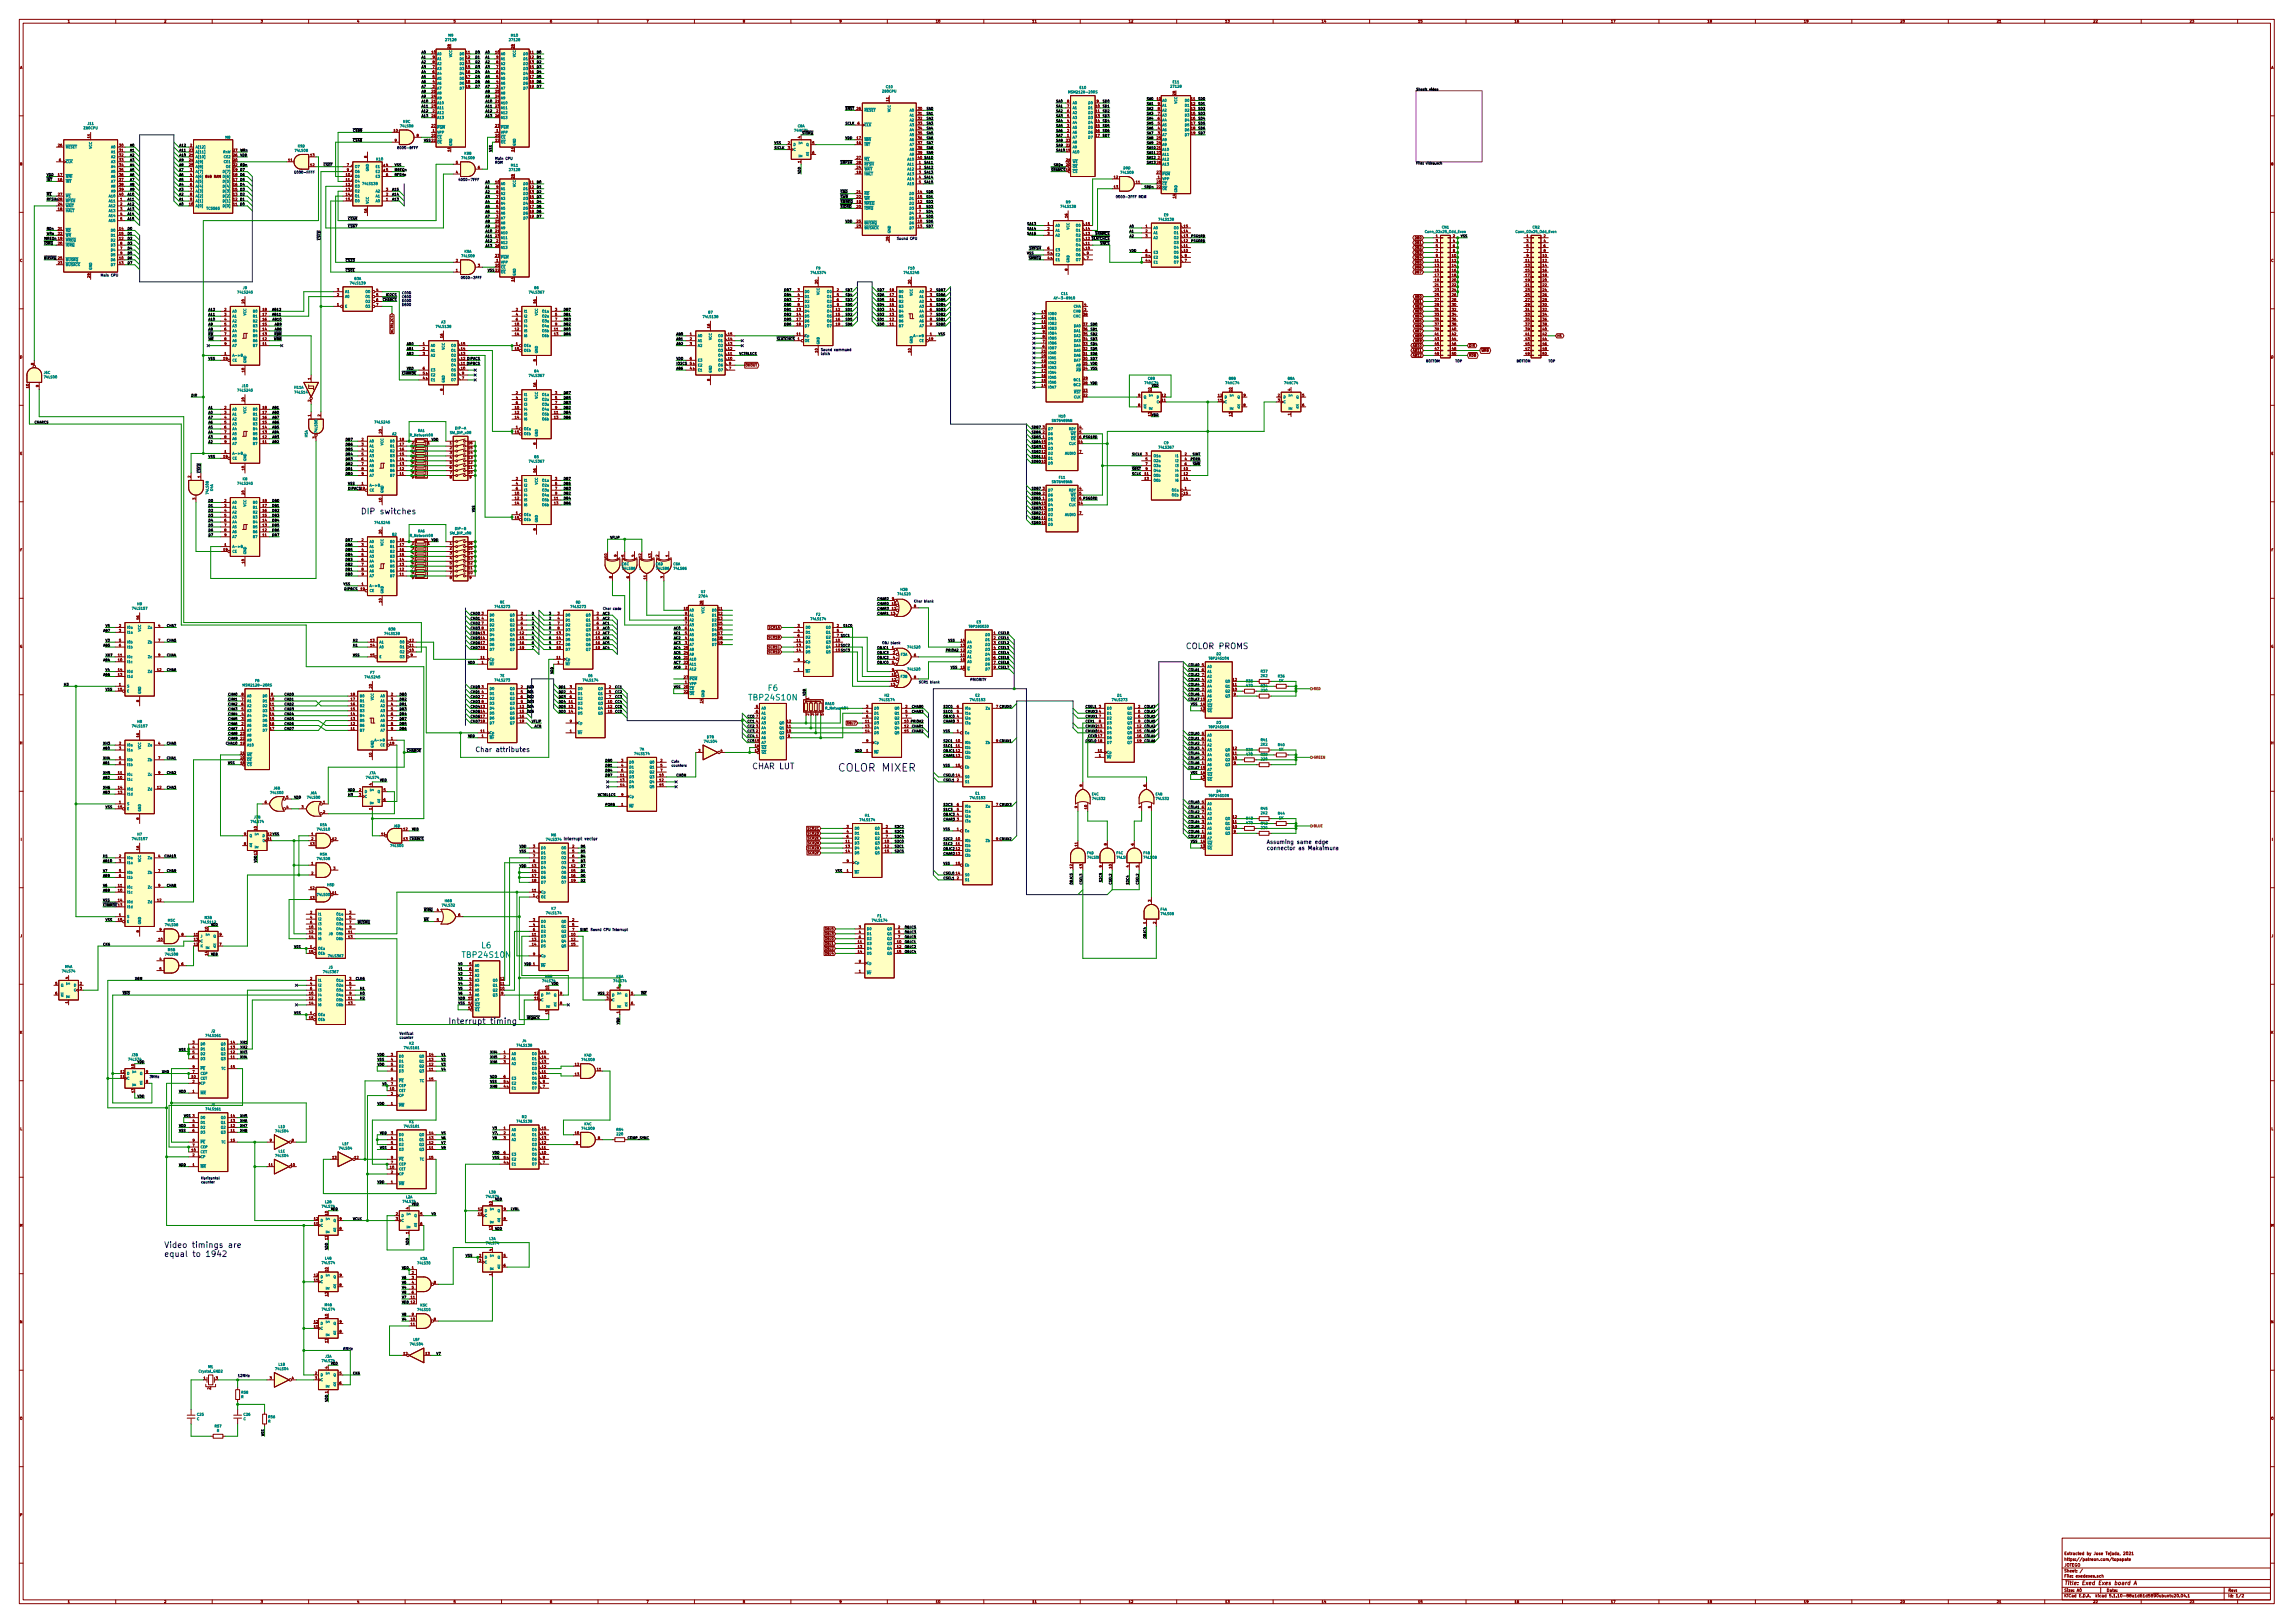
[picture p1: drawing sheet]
<svg xmlns="http://www.w3.org/2000/svg" width="1189mm" height="841mm" viewBox="0 0 1189 841" stroke-linecap="round" stroke-linejoin="round" font-family="sans-serif">
<defs><g id="words">
<text font-size="5.6" fill="#0000c2" x="434" y="400">COLOR MIXER</text>
<g font-size="4.2" fill="#0000c2">
<text x="190" y="266">DIP switches</text>
<text x="615" y="336">COLOR PROMS</text>
<text x="390" y="399">CHAR LUT</text>
<text x="232" y="531">Interrupt timing</text>
<text x="85" y="647">Video timings are</text>
<text x="85" y="651">equal to 1942</text>
</g>
<g font-size="4.2" fill="#008484">
<text x="398" y="358">F6</text>
<text x="389" y="363">TBP24S10N</text>
<text x="250" y="491">L6</text>
<text x="240" y="496">TBP24S10N</text>
</g>
<text font-size="3.5" fill="#0000c2" x="246" y="390">Char attributes</text>
<g font-size="2.8" fill="#0000c2">
<text x="657" y="437">Assuming same edge</text>
<text x="657" y="440">connector as Makaimura</text>
</g>
<text font-size="2.8" fill="#840000" x="1070" y="821">Title: Exed Exes board A</text>
<text font-size="2.1" fill="#0000c2" x="294" y="435">Interrupt vector</text>
<g font-size="2.1" fill="#840000">
<text x="1070" y="809">https://patreon.com/topapate</text>
<text x="1070" y="806">Extracted by Jose Tejada, 2021</text>
<text x="1070" y="815">Sheet: /</text>
<text x="1070" y="812">JOTEGO</text>
<text x="1070" y="817">File: exedexes.sch</text>
<text x="1070" y="828">KiCad E.D.A. kicad 5.1.10-88a1d61d5890ubuntu20.04.1</text>
<text x="1070" y="825">Size: A0</text>
<text x="1092" y="825">Date:</text>
<text x="1155" y="825">Rev:</text>
<text x="1155" y="828">Id: 1/2</text>
</g>
<g font-size="1.8" fill="#840000">
<text x="35" y="12">1</text>
<text x="85" y="12">2</text>
<text x="135" y="12">3</text>
<text x="185" y="12">4</text>
<text x="235" y="12">5</text>
<text x="285" y="12">6</text>
<text x="335" y="12">7</text>
<text x="385" y="12">8</text>
<text x="435" y="12">9</text>
<text x="485" y="12">10</text>
<text x="535" y="12">11</text>
<text x="585" y="12">12</text>
<text x="635" y="12">13</text>
<text x="685" y="12">14</text>
<text x="735" y="12">15</text>
<text x="785" y="12">16</text>
<text x="835" y="12">17</text>
<text x="885" y="12">18</text>
<text x="935" y="12">19</text>
<text x="985" y="12">20</text>
<text x="1035" y="12">21</text>
<text x="1085" y="12">22</text>
<text x="1135" y="12">23</text>
<text x="224" y="28">10</text>
<text x="233" y="25" transform="rotate(-90 233 25)">28</text>
<text x="242" y="28">11</text>
<text x="257" y="28">10</text>
<text x="266" y="25" transform="rotate(-90 266 25)">28</text>
<text x="275" y="28">11</text>
<text x="10" y="36">A</text>
<text x="224" y="35">7</text>
<text x="224" y="33">8</text>
<text x="224" y="30">9</text>
<text x="242" y="30">12</text>
<text x="242" y="33">13</text>
<text x="242" y="35">15</text>
<text x="257" y="35">7</text>
<text x="257" y="33">8</text>
<text x="257" y="30">9</text>
<text x="275" y="30">12</text>
<text x="275" y="33">13</text>
<text x="275" y="35">15</text>
<text x="1177" y="36">A</text>
<text x="224" y="40">5</text>
<text x="224" y="38">6</text>
<text x="242" y="38">16</text>
<text x="242" y="40">17</text>
<text x="257" y="40">5</text>
<text x="257" y="38">6</text>
<text x="275" y="38">16</text>
<text x="275" y="40">17</text>
<text x="224" y="45">3</text>
<text x="224" y="43">4</text>
<text x="242" y="43">18</text>
<text x="242" y="45">19</text>
<text x="257" y="45">3</text>
<text x="257" y="43">4</text>
<text x="275" y="43">18</text>
<text x="275" y="45">19</text>
<text x="224" y="53">21</text>
<text x="224" y="51">24</text>
<text x="224" y="48">25</text>
<text x="257" y="53">21</text>
<text x="257" y="51">24</text>
<text x="257" y="48">25</text>
<text x="461" y="52" transform="rotate(-90 461 52)">11</text>
<text x="553" y="53">8</text>
<text x="568" y="53">9</text>
<text x="600" y="52">10</text>
<text x="609" y="49" transform="rotate(-90 609 49)">28</text>
<text x="618" y="52">11</text>
<text x="224" y="56">23</text>
<text x="224" y="58">2</text>
<text x="257" y="56">23</text>
<text x="257" y="58">2</text>
<text x="444" y="57">26</text>
<text x="476" y="57">30</text>
<text x="476" y="59">31</text>
<text x="553" y="58">6</text>
<text x="553" y="56">7</text>
<text x="568" y="56">10</text>
<text x="568" y="58">11</text>
<text x="600" y="59">7</text>
<text x="600" y="57">8</text>
<text x="600" y="54">9</text>
<text x="618" y="54">12</text>
<text x="618" y="57">13</text>
<text x="618" y="59">15</text>
<text x="224" y="61">26</text>
<text x="224" y="66">27</text>
<text x="257" y="61">26</text>
<text x="257" y="66">27</text>
<text x="445" y="65">6</text>
<text x="476" y="62">32</text>
<text x="476" y="65">33</text>
<text x="553" y="66">3</text>
<text x="553" y="63">4</text>
<text x="553" y="61">5</text>
<text x="568" y="61">13</text>
<text x="568" y="63">14</text>
<text x="568" y="66">15</text>
<text x="600" y="65">5</text>
<text x="600" y="62">6</text>
<text x="618" y="62">16</text>
<text x="618" y="65">17</text>
<text x="47" y="71" transform="rotate(-90 47 71)">11</text>
<text x="204" y="68">10</text>
<text x="216" y="71">8</text>
<text x="224" y="71">20</text>
<text x="224" y="68">1</text>
<text x="257" y="71">20</text>
<text x="257" y="68">1</text>
<text x="415" y="72" transform="rotate(-90 415 72)">4</text>
<text x="476" y="67">34</text>
<text x="476" y="70">35</text>
<text x="553" y="71">1</text>
<text x="553" y="68">2</text>
<text x="568" y="68">16</text>
<text x="568" y="71">17</text>
<text x="600" y="70">3</text>
<text x="600" y="67">4</text>
<text x="618" y="67">18</text>
<text x="618" y="70">19</text>
<text x="30" y="76">26</text>
<text x="62" y="76">30</text>
<text x="99" y="76">2</text>
<text x="205" y="73">9</text>
<text x="257" y="73">22</text>
<text x="408" y="75">2</text>
<text x="408" y="77">3</text>
<text x="421" y="75">5</text>
<text x="444" y="75">16</text>
<text x="444" y="72">17</text>
<text x="476" y="72">36</text>
<text x="476" y="75">37</text>
<text x="476" y="77">38</text>
<text x="553" y="76">22</text>
<text x="553" y="73">23</text>
<text x="600" y="77">21</text>
<text x="600" y="75">24</text>
<text x="600" y="72">25</text>
<text x="31" y="84">6</text>
<text x="62" y="79">31</text>
<text x="62" y="81">32</text>
<text x="62" y="84">33</text>
<text x="98" y="81">21</text>
<text x="98" y="79">23</text>
<text x="98" y="84">24</text>
<text x="121" y="84">20</text>
<text x="121" y="81">26</text>
<text x="121" y="79">27</text>
<text x="150" y="84">11</text>
<text x="161" y="81">13</text>
<text x="190" y="82" transform="rotate(-90 190 82)">8</text>
<text x="233" y="78" transform="rotate(-90 233 78)">14</text>
<text x="266" y="78" transform="rotate(-90 266 78)">14</text>
<text x="421" y="80">6</text>
<text x="444" y="82">27</text>
<text x="476" y="80">39</text>
<text x="476" y="82">40</text>
<text x="553" y="79">19</text>
<text x="553" y="84">21</text>
<text x="600" y="80">23</text>
<text x="600" y="82">2</text>
<text x="10" y="86">B</text>
<text x="62" y="86">34</text>
<text x="62" y="89">35</text>
<text x="98" y="86">25</text>
<text x="99" y="89">3</text>
<text x="121" y="89">19</text>
<text x="121" y="86">22</text>
<text x="161" y="86">12</text>
<text x="180" y="86">7</text>
<text x="180" y="89">9</text>
<text x="200" y="86">4</text>
<text x="200" y="89">5</text>
<text x="236" y="90">4</text>
<text x="236" y="85">5</text>
<text x="248" y="87">6</text>
<text x="415" y="84" transform="rotate(-90 415 84)">1</text>
<text x="444" y="90">18</text>
<text x="444" y="87">24</text>
<text x="444" y="85">28</text>
<text x="476" y="85">1</text>
<text x="476" y="87">2</text>
<text x="476" y="90">3</text>
<text x="553" y="86">20</text>
<text x="600" y="85">26</text>
<text x="600" y="90">27</text>
<text x="1177" y="86">B</text>
<text x="30" y="94">16</text>
<text x="30" y="91">17</text>
<text x="62" y="91">36</text>
<text x="62" y="94">37</text>
<text x="99" y="91">4</text>
<text x="99" y="94">5</text>
<text x="107" y="92">8kB RAM</text>
<text x="121" y="94">17</text>
<text x="121" y="91">18</text>
<text x="179" y="91">10</text>
<text x="179" y="94">11</text>
<text x="200" y="91">6</text>
<text x="257" y="95">10</text>
<text x="266" y="92" transform="rotate(-90 266 92)">28</text>
<text x="275" y="95">11</text>
<text x="476" y="92">4</text>
<text x="476" y="95">5</text>
<text x="578" y="92">12</text>
<text x="589" y="95">11</text>
<text x="600" y="95">20</text>
<text x="600" y="92">1</text>
<text x="30" y="101">27</text>
<text x="62" y="96">38</text>
<text x="62" y="99">39</text>
<text x="62" y="101">40</text>
<text x="99" y="96">6</text>
<text x="99" y="99">7</text>
<text x="99" y="101">8</text>
<text x="121" y="101">13</text>
<text x="121" y="99">15</text>
<text x="121" y="96">16</text>
<text x="179" y="96">12</text>
<text x="179" y="99">13</text>
<text x="179" y="101">14</text>
<text x="200" y="101">2</text>
<text x="200" y="99">3</text>
<text x="257" y="100">8</text>
<text x="257" y="98">9</text>
<text x="275" y="98">12</text>
<text x="275" y="100">13</text>
<text x="444" y="100">21</text>
<text x="476" y="100">14</text>
<text x="578" y="98">13</text>
<text x="600" y="98">22</text>
<text x="30" y="106">24</text>
<text x="62" y="104">1</text>
<text x="62" y="106">2</text>
<text x="98" y="106">10</text>
<text x="99" y="104">9</text>
<text x="121" y="106">11</text>
<text x="121" y="104">12</text>
<text x="179" y="104">15</text>
<text x="200" y="104">1</text>
<text x="257" y="108">5</text>
<text x="257" y="105">6</text>
<text x="257" y="103">7</text>
<text x="275" y="103">15</text>
<text x="275" y="105">16</text>
<text x="275" y="108">17</text>
<text x="444" y="105">19</text>
<text x="444" y="108">20</text>
<text x="444" y="103">22</text>
<text x="476" y="105">12</text>
<text x="476" y="103">15</text>
<text x="476" y="108">8</text>
<text x="609" y="103" transform="rotate(-90 609 103)">14</text>
<text x="30" y="109">18</text>
<text x="62" y="109">3</text>
<text x="62" y="112">4</text>
<text x="190" y="110" transform="rotate(-90 190 110)">16</text>
<text x="257" y="113">3</text>
<text x="257" y="110">4</text>
<text x="275" y="110">18</text>
<text x="275" y="113">19</text>
<text x="476" y="110">7</text>
<text x="476" y="113">9</text>
<text x="553" y="113" transform="rotate(-90 553 113)">16</text>
<text x="30" y="119">21</text>
<text x="62" y="119">14</text>
<text x="62" y="114">5</text>
<text x="257" y="118">24</text>
<text x="257" y="115">25</text>
<text x="444" y="118">23</text>
<text x="444" y="115">25</text>
<text x="476" y="115">10</text>
<text x="476" y="118">13</text>
<text x="543" y="117">1</text>
<text x="543" y="119">2</text>
<text x="563" y="119">14</text>
<text x="563" y="117">15</text>
<text x="594" y="118">1</text>
<text x="614" y="118">15</text>
<text x="30" y="122">22</text>
<text x="62" y="124">12</text>
<text x="62" y="122">15</text>
<text x="257" y="120">21</text>
<text x="257" y="123">23</text>
<text x="257" y="126">2</text>
<text x="461" y="125" transform="rotate(-90 461 125)">29</text>
<text x="543" y="122">3</text>
<text x="563" y="122">13</text>
<text x="594" y="120">2</text>
<text x="594" y="123">3</text>
<text x="614" y="126">12</text>
<text x="614" y="123">13</text>
<text x="614" y="120">14</text>
<text x="744" y="123">1</text>
<text x="744" y="126">3</text>
<text x="753" y="123">2</text>
<text x="753" y="126">4</text>
<text x="791" y="123">1</text>
<text x="791" y="126">3</text>
<text x="800" y="123">2</text>
<text x="800" y="126">4</text>
<text x="30" y="127">20</text>
<text x="62" y="129">7</text>
<text x="62" y="127">8</text>
<text x="62" y="132">9</text>
<text x="257" y="128">26</text>
<text x="543" y="132">5</text>
<text x="543" y="129">6</text>
<text x="563" y="129">10</text>
<text x="563" y="127">11</text>
<text x="563" y="132">9</text>
<text x="594" y="131">6</text>
<text x="614" y="131">10</text>
<text x="614" y="128">11</text>
<text x="744" y="128">5</text>
<text x="744" y="131">7</text>
<text x="753" y="128">6</text>
<text x="753" y="131">8</text>
<text x="791" y="128">5</text>
<text x="791" y="131">7</text>
<text x="800" y="128">6</text>
<text x="800" y="131">8</text>
<text x="10" y="136">C</text>
<text x="30" y="137">23</text>
<text x="62" y="134">10</text>
<text x="62" y="137">13</text>
<text x="236" y="136">2</text>
<text x="257" y="133">27</text>
<text x="257" y="136">1</text>
<text x="543" y="134">4</text>
<text x="563" y="134">7</text>
<text x="594" y="136">4</text>
<text x="594" y="133">5</text>
<text x="614" y="136">7</text>
<text x="614" y="133">9</text>
<text x="744" y="136">11</text>
<text x="744" y="133">9</text>
<text x="753" y="133">10</text>
<text x="753" y="136">12</text>
<text x="791" y="136">11</text>
<text x="791" y="133">9</text>
<text x="800" y="133">10</text>
<text x="800" y="136">12</text>
<text x="1177" y="136">C</text>
<text x="47" y="144" transform="rotate(-90 47 144)">29</text>
<text x="236" y="141">1</text>
<text x="248" y="138">3</text>
<text x="257" y="138">20</text>
<text x="553" y="140" transform="rotate(-90 553 140)">8</text>
<text x="744" y="138">13</text>
<text x="744" y="141">15</text>
<text x="744" y="143">17</text>
<text x="753" y="138">14</text>
<text x="753" y="141">16</text>
<text x="753" y="143">18</text>
<text x="791" y="138">13</text>
<text x="791" y="141">15</text>
<text x="791" y="143">17</text>
<text x="800" y="138">14</text>
<text x="800" y="141">16</text>
<text x="800" y="143">18</text>
<text x="266" y="146" transform="rotate(-90 266 146)">14</text>
<text x="424" y="147" transform="rotate(-90 424 147)">20</text>
<text x="472" y="147" transform="rotate(-90 472 147)">20</text>
<text x="744" y="146">19</text>
<text x="744" y="148">21</text>
<text x="753" y="146">20</text>
<text x="753" y="148">22</text>
<text x="791" y="146">19</text>
<text x="791" y="148">21</text>
<text x="800" y="146">20</text>
<text x="800" y="148">22</text>
<text x="175" y="153">2</text>
<text x="175" y="151">3</text>
<text x="195" y="151">4</text>
<text x="195" y="153">5</text>
<text x="195" y="156">6</text>
<text x="414" y="151">3</text>
<text x="414" y="153">4</text>
<text x="414" y="156">7</text>
<text x="434" y="151">2</text>
<text x="434" y="153">5</text>
<text x="434" y="156">6</text>
<text x="461" y="156">16</text>
<text x="461" y="153">17</text>
<text x="461" y="151">18</text>
<text x="482" y="151">2</text>
<text x="482" y="153">3</text>
<text x="482" y="156">4</text>
<text x="744" y="151">23</text>
<text x="744" y="153">25</text>
<text x="744" y="156">27</text>
<text x="753" y="151">24</text>
<text x="753" y="153">26</text>
<text x="753" y="156">28</text>
<text x="791" y="151">23</text>
<text x="791" y="153">25</text>
<text x="791" y="156">27</text>
<text x="800" y="151">24</text>
<text x="800" y="153">26</text>
<text x="800" y="156">28</text>
<text x="116" y="161">2</text>
<text x="127" y="157" transform="rotate(-90 127 157)">20</text>
<text x="136" y="161">18</text>
<text x="175" y="159">1</text>
<text x="195" y="159">7</text>
<text x="267" y="161">2</text>
<text x="278" y="157" transform="rotate(-90 278 157)">16</text>
<text x="288" y="161">3</text>
<text x="413" y="161">13</text>
<text x="414" y="159">8</text>
<text x="433" y="161">12</text>
<text x="434" y="159">9</text>
<text x="461" y="161">14</text>
<text x="461" y="159">15</text>
<text x="482" y="159">5</text>
<text x="482" y="161">6</text>
<text x="562" y="161">3</text>
<text x="562" y="159">4</text>
<text x="744" y="159">29</text>
<text x="744" y="161">31</text>
<text x="753" y="159">30</text>
<text x="753" y="161">32</text>
<text x="791" y="159">29</text>
<text x="791" y="161">31</text>
<text x="800" y="159">30</text>
<text x="800" y="161">32</text>
<text x="116" y="164">3</text>
<text x="116" y="166">4</text>
<text x="136" y="166">16</text>
<text x="136" y="164">17</text>
<text x="267" y="164">4</text>
<text x="267" y="166">6</text>
<text x="288" y="164">5</text>
<text x="288" y="166">7</text>
<text x="413" y="164">14</text>
<text x="413" y="166">17</text>
<text x="433" y="164">15</text>
<text x="433" y="166">16</text>
<text x="461" y="166">12</text>
<text x="461" y="164">13</text>
<text x="482" y="164">7</text>
<text x="482" y="166">8</text>
<text x="540" y="167">11</text>
<text x="540" y="165">12</text>
<text x="540" y="162">13</text>
<text x="562" y="164">38</text>
<text x="744" y="164">33</text>
<text x="744" y="166">35</text>
<text x="753" y="164">34</text>
<text x="753" y="166">36</text>
<text x="791" y="164">33</text>
<text x="791" y="166">35</text>
<text x="800" y="164">34</text>
<text x="800" y="166">36</text>
<text x="116" y="169">5</text>
<text x="116" y="171">6</text>
<text x="116" y="174">7</text>
<text x="136" y="174">13</text>
<text x="136" y="171">14</text>
<text x="136" y="169">15</text>
<text x="267" y="169">10</text>
<text x="267" y="171">12</text>
<text x="267" y="174">14</text>
<text x="287" y="171">11</text>
<text x="287" y="174">13</text>
<text x="288" y="169">9</text>
<text x="358" y="174">1</text>
<text x="368" y="170" transform="rotate(-90 368 170)">16</text>
<text x="377" y="174">15</text>
<text x="413" y="174">11</text>
<text x="413" y="169">18</text>
<text x="433" y="169">19</text>
<text x="461" y="169">11</text>
<text x="482" y="174">1</text>
<text x="482" y="169">9</text>
<text x="540" y="170">10</text>
<text x="541" y="172">9</text>
<text x="562" y="174">35</text>
<text x="562" y="171">36</text>
<text x="562" y="169">37</text>
<text x="744" y="169">37</text>
<text x="744" y="171">39</text>
<text x="744" y="174">41</text>
<text x="753" y="169">38</text>
<text x="753" y="171">40</text>
<text x="753" y="174">42</text>
<text x="791" y="169">37</text>
<text x="791" y="171">39</text>
<text x="791" y="174">41</text>
<text x="800" y="169">38</text>
<text x="800" y="171">40</text>
<text x="800" y="174">42</text>
<text x="116" y="176">8</text>
<text x="116" y="179">9</text>
<text x="136" y="179">11</text>
<text x="136" y="176">12</text>
<text x="219" y="179">1</text>
<text x="230" y="175" transform="rotate(-90 230 175)">16</text>
<text x="239" y="179">15</text>
<text x="267" y="179">1</text>
<text x="358" y="176">2</text>
<text x="358" y="179">3</text>
<text x="377" y="179">13</text>
<text x="377" y="176">14</text>
<text x="414" y="176">1</text>
<text x="482" y="176">19</text>
<text x="541" y="178">7</text>
<text x="541" y="175">8</text>
<text x="562" y="179">33</text>
<text x="562" y="176">34</text>
<text x="744" y="176">43</text>
<text x="744" y="179">45</text>
<text x="753" y="176">44</text>
<text x="753" y="179">46</text>
<text x="791" y="176">43</text>
<text x="791" y="179">45</text>
<text x="800" y="176">44</text>
<text x="800" y="179">46</text>
<text x="10" y="186">D</text>
<text x="116" y="184">1</text>
<text x="219" y="181">2</text>
<text x="219" y="184">3</text>
<text x="239" y="184">13</text>
<text x="239" y="181">14</text>
<text x="267" y="181">15</text>
<text x="377" y="184">11</text>
<text x="377" y="181">12</text>
<text x="424" y="183" transform="rotate(-90 424 183)">10</text>
<text x="472" y="183" transform="rotate(-90 472 183)">10</text>
<text x="540" y="185">20</text>
<text x="540" y="183">21</text>
<text x="541" y="180">6</text>
<text x="562" y="184">31</text>
<text x="562" y="181">32</text>
<text x="744" y="181">47</text>
<text x="744" y="184">49</text>
<text x="753" y="181">48</text>
<text x="753" y="184">50</text>
<text x="791" y="181">47</text>
<text x="791" y="184">49</text>
<text x="800" y="181">48</text>
<text x="800" y="184">50</text>
<text x="1177" y="186">D</text>
<text x="18" y="189" transform="rotate(-90 18 189)">8</text>
<text x="116" y="186">19</text>
<text x="219" y="192">6</text>
<text x="239" y="192">10</text>
<text x="278" y="187" transform="rotate(-90 278 187)">8</text>
<text x="358" y="192">4</text>
<text x="358" y="189">5</text>
<text x="358" y="186">6</text>
<text x="377" y="186">10</text>
<text x="378" y="192">7</text>
<text x="378" y="189">9</text>
<text x="540" y="190">18</text>
<text x="540" y="188">19</text>
<text x="562" y="192">24</text>
<text x="562" y="189">25</text>
<text x="562" y="186">30</text>
<text x="127" y="193" transform="rotate(-90 127 193)">10</text>
<text x="161" y="197" transform="rotate(-90 161 197)">1</text>
<text x="219" y="197">4</text>
<text x="219" y="194">5</text>
<text x="240" y="197">7</text>
<text x="240" y="194">9</text>
<text x="368" y="197" transform="rotate(-90 368 197)">8</text>
<text x="540" y="198">15</text>
<text x="540" y="195">16</text>
<text x="540" y="193">17</text>
<text x="562" y="197">29</text>
<text x="15" y="201" transform="rotate(-90 15 201)">10</text>
<text x="20" y="201" transform="rotate(-90 20 201)">9</text>
<text x="230" y="202" transform="rotate(-90 230 202)">8</text>
<text x="278" y="200" transform="rotate(-90 278 200)">16</text>
<text x="540" y="200">14</text>
<text x="562" y="203">23</text>
<text x="562" y="199">28</text>
<text x="597" y="203" transform="rotate(-90 597 203)">10</text>
<text x="639" y="203" transform="rotate(-90 639 203)">10</text>
<text x="669" y="202" transform="rotate(-90 669 202)">4</text>
<text x="127" y="208" transform="rotate(-90 127 208)">20</text>
<text x="161" y="208" transform="rotate(-90 161 208)">2</text>
<text x="267" y="204">2</text>
<text x="267" y="207">4</text>
<text x="267" y="209">6</text>
<text x="288" y="204">3</text>
<text x="288" y="207">5</text>
<text x="288" y="209">7</text>
<text x="562" y="206">22</text>
<text x="590" y="206">9</text>
<text x="602" y="208">11</text>
<text x="602" y="206">12</text>
<text x="631" y="208">11</text>
<text x="631" y="206">12</text>
<text x="645" y="206">9</text>
<text x="662" y="206">2</text>
<text x="662" y="208">3</text>
<text x="675" y="206">5</text>
<text x="116" y="212">2</text>
<text x="116" y="214">3</text>
<text x="136" y="214">17</text>
<text x="136" y="212">18</text>
<text x="161" y="216" transform="rotate(-90 161 216)">1</text>
<text x="166" y="216" transform="rotate(-90 166 216)">2</text>
<text x="267" y="212">10</text>
<text x="267" y="214">12</text>
<text x="287" y="214">11</text>
<text x="288" y="212">9</text>
<text x="590" y="211">8</text>
<text x="597" y="216" transform="rotate(-90 597 216)">13</text>
<text x="639" y="216" transform="rotate(-90 639 216)">13</text>
<text x="645" y="211">8</text>
<text x="669" y="215" transform="rotate(-90 669 215)">1</text>
<text x="675" y="211">6</text>
<text x="116" y="217">4</text>
<text x="116" y="219">5</text>
<text x="136" y="219">15</text>
<text x="136" y="217">16</text>
<text x="267" y="217">14</text>
<text x="287" y="217">13</text>
<text x="116" y="222">6</text>
<text x="116" y="225">7</text>
<text x="116" y="227">8</text>
<text x="136" y="227">12</text>
<text x="136" y="225">13</text>
<text x="136" y="222">14</text>
<text x="164" y="227" transform="rotate(-90 164 227)">3</text>
<text x="198" y="225" transform="rotate(-90 198 225)">20</text>
<text x="267" y="225">15</text>
<text x="267" y="222">1</text>
<text x="541" y="227">1</text>
<text x="541" y="225">2</text>
<text x="541" y="222">3</text>
<text x="560" y="222">4</text>
<text x="560" y="225">5</text>
<text x="560" y="227">6</text>
<text x="116" y="230">9</text>
<text x="136" y="230">11</text>
<text x="187" y="228">2</text>
<text x="187" y="231">3</text>
<text x="187" y="233">4</text>
<text x="207" y="233">16</text>
<text x="207" y="231">17</text>
<text x="207" y="228">18</text>
<text x="214" y="230">2</text>
<text x="214" y="233">3</text>
<text x="222" y="230">1</text>
<text x="233" y="230">1</text>
<text x="233" y="233">2</text>
<text x="243" y="233">15</text>
<text x="243" y="230">16</text>
<text x="278" y="230" transform="rotate(-90 278 230)">8</text>
<text x="540" y="232">13</text>
<text x="540" y="230">15</text>
<text x="559" y="230">14</text>
<text x="10" y="236">E</text>
<text x="116" y="237">19</text>
<text x="116" y="235">1</text>
<text x="187" y="236">5</text>
<text x="187" y="239">6</text>
<text x="207" y="239">14</text>
<text x="207" y="236">15</text>
<text x="214" y="235">4</text>
<text x="214" y="238">5</text>
<text x="233" y="235">3</text>
<text x="233" y="238">4</text>
<text x="243" y="238">13</text>
<text x="243" y="235">14</text>
<text x="540" y="240">10</text>
<text x="540" y="237">11</text>
<text x="540" y="235">12</text>
<text x="560" y="235">7</text>
<text x="594" y="236">3</text>
<text x="594" y="239">5</text>
<text x="614" y="236">2</text>
<text x="614" y="239">4</text>
<text x="1177" y="236">E</text>
<text x="127" y="244" transform="rotate(-90 127 244)">10</text>
<text x="187" y="241">7</text>
<text x="187" y="244">8</text>
<text x="207" y="244">12</text>
<text x="207" y="241">13</text>
<text x="214" y="240">6</text>
<text x="214" y="243">7</text>
<text x="214" y="245">8</text>
<text x="233" y="240">5</text>
<text x="233" y="243">6</text>
<text x="233" y="245">7</text>
<text x="243" y="245">10</text>
<text x="243" y="243">11</text>
<text x="243" y="240">12</text>
<text x="278" y="245" transform="rotate(-90 278 245)">16</text>
<text x="594" y="241">7</text>
<text x="594" y="244">9</text>
<text x="614" y="244">10</text>
<text x="614" y="241">6</text>
<text x="99" y="248" transform="rotate(-90 99 248)">2</text>
<text x="104" y="248" transform="rotate(-90 104 248)">1</text>
<text x="187" y="251">1</text>
<text x="187" y="246">9</text>
<text x="207" y="246">11</text>
<text x="214" y="248">9</text>
<text x="233" y="248">8</text>
<text x="243" y="248">9</text>
<text x="267" y="249">2</text>
<text x="267" y="251">4</text>
<text x="288" y="249">3</text>
<text x="288" y="251">5</text>
<text x="593" y="246">11</text>
<text x="593" y="249">13</text>
<text x="614" y="246">12</text>
<text x="614" y="249">14</text>
<text x="127" y="256" transform="rotate(-90 127 256)">20</text>
<text x="267" y="256">10</text>
<text x="267" y="254">6</text>
<text x="288" y="254">7</text>
<text x="288" y="256">9</text>
<text x="541" y="256">2</text>
<text x="541" y="254">3</text>
<text x="560" y="254">4</text>
<text x="560" y="256">5</text>
<text x="614" y="256">15</text>
<text x="614" y="254">1</text>
<text x="101" y="259" transform="rotate(-90 101 259)">3</text>
<text x="116" y="260">2</text>
<text x="116" y="263">3</text>
<text x="136" y="263">17</text>
<text x="136" y="260">18</text>
<text x="198" y="260" transform="rotate(-90 198 260)">10</text>
<text x="267" y="259">12</text>
<text x="267" y="261">14</text>
<text x="287" y="259">11</text>
<text x="287" y="261">13</text>
<text x="540" y="264">13</text>
<text x="540" y="261">15</text>
<text x="541" y="259">1</text>
<text x="559" y="261">14</text>
<text x="560" y="259">6</text>
<text x="116" y="265">4</text>
<text x="116" y="268">5</text>
<text x="136" y="268">15</text>
<text x="136" y="265">16</text>
<text x="267" y="269">15</text>
<text x="267" y="266">1</text>
<text x="540" y="269">11</text>
<text x="540" y="266">12</text>
<text x="560" y="266">7</text>
<text x="116" y="270">6</text>
<text x="116" y="273">7</text>
<text x="116" y="275">8</text>
<text x="136" y="275">12</text>
<text x="136" y="273">13</text>
<text x="136" y="270">14</text>
<text x="278" y="275" transform="rotate(-90 278 275)">8</text>
<text x="540" y="272">10</text>
<text x="116" y="278">9</text>
<text x="136" y="278">11</text>
<text x="187" y="280">2</text>
<text x="198" y="277" transform="rotate(-90 198 277)">20</text>
<text x="207" y="280">18</text>
<text x="10" y="286">F</text>
<text x="116" y="286">19</text>
<text x="116" y="283">1</text>
<text x="187" y="283">3</text>
<text x="187" y="286">4</text>
<text x="207" y="286">16</text>
<text x="207" y="283">17</text>
<text x="214" y="282">2</text>
<text x="214" y="285">3</text>
<text x="214" y="287">4</text>
<text x="222" y="282">1</text>
<text x="233" y="282">1</text>
<text x="233" y="285">2</text>
<text x="233" y="287">3</text>
<text x="243" y="287">14</text>
<text x="243" y="285">15</text>
<text x="243" y="282">16</text>
<text x="1177" y="286">F</text>
<text x="127" y="292" transform="rotate(-90 127 292)">10</text>
<text x="187" y="288">5</text>
<text x="187" y="291">6</text>
<text x="187" y="293">7</text>
<text x="207" y="293">13</text>
<text x="207" y="291">14</text>
<text x="207" y="288">15</text>
<text x="214" y="290">5</text>
<text x="214" y="292">6</text>
<text x="233" y="290">4</text>
<text x="233" y="292">5</text>
<text x="243" y="292">12</text>
<text x="243" y="290">13</text>
<text x="315" y="289" transform="rotate(-90 315 289)">10</text>
<text x="320" y="288" transform="rotate(-90 320 288)">9</text>
<text x="324" y="288" transform="rotate(-90 324 288)">5</text>
<text x="329" y="288" transform="rotate(-90 329 288)">4</text>
<text x="332" y="289" transform="rotate(-90 332 289)">12</text>
<text x="338" y="289" transform="rotate(-90 338 289)">13</text>
<text x="341" y="288" transform="rotate(-90 341 288)">2</text>
<text x="346" y="288" transform="rotate(-90 346 288)">1</text>
<text x="187" y="296">8</text>
<text x="187" y="298">9</text>
<text x="207" y="298">11</text>
<text x="207" y="296">12</text>
<text x="214" y="295">7</text>
<text x="214" y="297">8</text>
<text x="233" y="295">6</text>
<text x="233" y="297">7</text>
<text x="243" y="297">10</text>
<text x="243" y="295">11</text>
<text x="317" y="300" transform="rotate(-90 317 300)">8</text>
<text x="326" y="300" transform="rotate(-90 326 300)">6</text>
<text x="344" y="300" transform="rotate(-90 344 300)">3</text>
<text x="187" y="306">19</text>
<text x="187" y="303">1</text>
<text x="214" y="300">9</text>
<text x="233" y="300">8</text>
<text x="243" y="300">9</text>
<text x="335" y="300" transform="rotate(-90 335 300)">11</text>
<text x="462" y="311">9</text>
<text x="198" y="312" transform="rotate(-90 198 312)">10</text>
<text x="355" y="316">10</text>
<text x="364" y="313" transform="rotate(-90 364 313)">28</text>
<text x="372" y="316">11</text>
<text x="462" y="313">10</text>
<text x="462" y="316">12</text>
<text x="474" y="315">8</text>
<text x="72" y="321" transform="rotate(-90 72 321)">16</text>
<text x="250" y="319">3</text>
<text x="250" y="321">4</text>
<text x="250" y="324">7</text>
<text x="270" y="319">2</text>
<text x="270" y="321">5</text>
<text x="270" y="324">6</text>
<text x="289" y="319">3</text>
<text x="289" y="321">4</text>
<text x="289" y="324">7</text>
<text x="309" y="319">2</text>
<text x="309" y="321">5</text>
<text x="309" y="324">6</text>
<text x="355" y="324">7</text>
<text x="355" y="321">8</text>
<text x="355" y="319">9</text>
<text x="372" y="319">12</text>
<text x="372" y="321">13</text>
<text x="372" y="324">15</text>
<text x="462" y="319">13</text>
<text x="62" y="325">2</text>
<text x="62" y="327">3</text>
<text x="82" y="325">4</text>
<text x="249" y="329">13</text>
<text x="250" y="326">8</text>
<text x="270" y="329">12</text>
<text x="270" y="326">9</text>
<text x="289" y="329">13</text>
<text x="289" y="326">8</text>
<text x="309" y="329">12</text>
<text x="309" y="326">9</text>
<text x="355" y="329">5</text>
<text x="355" y="326">6</text>
<text x="372" y="326">16</text>
<text x="372" y="329">17</text>
<text x="414" y="325">3</text>
<text x="414" y="327">4</text>
<text x="414" y="330">6</text>
<text x="434" y="325">2</text>
<text x="434" y="327">5</text>
<text x="434" y="330">7</text>
<text x="515" y="329">1</text>
<text x="10" y="336">G</text>
<text x="62" y="333">5</text>
<text x="62" y="335">6</text>
<text x="82" y="333">7</text>
<text x="192" y="333">13</text>
<text x="192" y="335">14</text>
<text x="212" y="335">11</text>
<text x="212" y="333">12</text>
<text x="249" y="331">14</text>
<text x="249" y="334">17</text>
<text x="270" y="331">15</text>
<text x="270" y="334">16</text>
<text x="289" y="331">14</text>
<text x="289" y="334">17</text>
<text x="309" y="331">15</text>
<text x="309" y="334">16</text>
<text x="355" y="334">3</text>
<text x="355" y="331">4</text>
<text x="372" y="331">18</text>
<text x="372" y="334">19</text>
<text x="413" y="333">11</text>
<text x="413" y="335">13</text>
<text x="433" y="333">10</text>
<text x="498" y="335">13</text>
<text x="498" y="333">14</text>
<text x="515" y="331">2</text>
<text x="515" y="334">3</text>
<text x="1177" y="336">G</text>
<text x="61" y="340">11</text>
<text x="82" y="340">9</text>
<text x="192" y="340">15</text>
<text x="212" y="338">10</text>
<text x="213" y="340">9</text>
<text x="249" y="341">11</text>
<text x="249" y="336">18</text>
<text x="270" y="336">19</text>
<text x="289" y="341">11</text>
<text x="289" y="336">18</text>
<text x="309" y="336">19</text>
<text x="355" y="341">21</text>
<text x="355" y="339">24</text>
<text x="355" y="336">25</text>
<text x="413" y="338">14</text>
<text x="462" y="336">1</text>
<text x="463" y="339">2</text>
<text x="463" y="341">4</text>
<text x="474" y="340">6</text>
<text x="498" y="340">11</text>
<text x="498" y="338">12</text>
<text x="515" y="336">4</text>
<text x="515" y="339">5</text>
<text x="515" y="341">6</text>
<text x="61" y="343">10</text>
<text x="61" y="348">14</text>
<text x="82" y="348">12</text>
<text x="250" y="344">1</text>
<text x="289" y="344">1</text>
<text x="355" y="344">23</text>
<text x="355" y="346">2</text>
<text x="414" y="348">1</text>
<text x="414" y="343">9</text>
<text x="462" y="344">5</text>
<text x="462" y="348">9</text>
<text x="498" y="343">10</text>
<text x="498" y="346">15</text>
<text x="515" y="344">7</text>
<text x="515" y="346">9</text>
<text x="623" y="345">5</text>
<text x="623" y="348">6</text>
<text x="61" y="350">13</text>
<text x="355" y="352">27</text>
<text x="462" y="350">10</text>
<text x="462" y="353">12</text>
<text x="474" y="352">8</text>
<text x="623" y="353">4</text>
<text x="623" y="350">7</text>
<text x="639" y="353">12</text>
<text x="61" y="358">15</text>
<text x="62" y="355">1</text>
<text x="193" y="357" transform="rotate(-90 193 357)">20</text>
<text x="250" y="357">3</text>
<text x="250" y="359">4</text>
<text x="270" y="357">2</text>
<text x="270" y="359">5</text>
<text x="295" y="357">3</text>
<text x="295" y="359">4</text>
<text x="316" y="357">2</text>
<text x="316" y="359">5</text>
<text x="355" y="357">20</text>
<text x="355" y="359">22</text>
<text x="355" y="354">1</text>
<text x="462" y="355">13</text>
<text x="623" y="358">2</text>
<text x="623" y="355">3</text>
<text x="639" y="358">10</text>
<text x="639" y="355">11</text>
<text x="72" y="364" transform="rotate(-90 72 364)">8</text>
<text x="125" y="366">6</text>
<text x="125" y="363">7</text>
<text x="125" y="360">8</text>
<text x="140" y="363">10</text>
<text x="140" y="366">11</text>
<text x="140" y="360">9</text>
<text x="182" y="366">16</text>
<text x="182" y="363">17</text>
<text x="182" y="360">18</text>
<text x="203" y="360">2</text>
<text x="203" y="363">3</text>
<text x="203" y="366">4</text>
<text x="250" y="362">7</text>
<text x="250" y="364">8</text>
<text x="270" y="362">6</text>
<text x="270" y="364">9</text>
<text x="295" y="364">11</text>
<text x="295" y="362">6</text>
<text x="315" y="364">10</text>
<text x="316" y="362">7</text>
<text x="364" y="364" transform="rotate(-90 364 364)">14</text>
<text x="419" y="362" transform="rotate(-90 419 362)">1</text>
<text x="623" y="366">14</text>
<text x="623" y="363">15</text>
<text x="623" y="360">1</text>
<text x="640" y="360">9</text>
<text x="125" y="371">4</text>
<text x="125" y="368">5</text>
<text x="140" y="368">13</text>
<text x="140" y="371">14</text>
<text x="182" y="371">14</text>
<text x="182" y="368">15</text>
<text x="203" y="368">5</text>
<text x="203" y="371">6</text>
<text x="249" y="367">13</text>
<text x="249" y="369">14</text>
<text x="249" y="372">17</text>
<text x="270" y="367">12</text>
<text x="270" y="369">15</text>
<text x="270" y="372">16</text>
<text x="295" y="367">13</text>
<text x="295" y="369">14</text>
<text x="315" y="367">12</text>
<text x="315" y="369">15</text>
<text x="392" y="367">5</text>
<text x="392" y="369">6</text>
<text x="392" y="372">7</text>
<text x="419" y="371" transform="rotate(-90 419 371)">2</text>
<text x="422" y="371" transform="rotate(-90 422 371)">3</text>
<text x="424" y="371" transform="rotate(-90 424 371)">4</text>
<text x="427" y="371" transform="rotate(-90 427 371)">5</text>
<text x="449" y="367">3</text>
<text x="449" y="369">4</text>
<text x="449" y="372">6</text>
<text x="469" y="367">2</text>
<text x="469" y="369">5</text>
<text x="469" y="372">7</text>
<text x="496" y="372">4</text>
<text x="496" y="369">5</text>
<text x="496" y="367">6</text>
<text x="570" y="367">3</text>
<text x="570" y="369">4</text>
<text x="570" y="372">7</text>
<text x="590" y="367">2</text>
<text x="590" y="369">5</text>
<text x="590" y="372">6</text>
<text x="623" y="368">13</text>
<text x="125" y="376">2</text>
<text x="125" y="373">3</text>
<text x="140" y="373">15</text>
<text x="140" y="376">16</text>
<text x="182" y="376">12</text>
<text x="182" y="373">13</text>
<text x="203" y="373">7</text>
<text x="203" y="376">8</text>
<text x="249" y="374">18</text>
<text x="270" y="374">19</text>
<text x="295" y="374">9</text>
<text x="392" y="377">3</text>
<text x="392" y="374">4</text>
<text x="408" y="377">11</text>
<text x="408" y="374">12</text>
<text x="449" y="374">11</text>
<text x="449" y="377">13</text>
<text x="469" y="374">10</text>
<text x="469" y="377">12</text>
<text x="496" y="374">3</text>
<text x="569" y="377">13</text>
<text x="570" y="374">8</text>
<text x="590" y="377">12</text>
<text x="590" y="374">9</text>
<text x="72" y="382" transform="rotate(-90 72 382)">16</text>
<text x="125" y="383">22</text>
<text x="125" y="381">23</text>
<text x="125" y="378">1</text>
<text x="140" y="378">17</text>
<text x="182" y="378">11</text>
<text x="203" y="383">1</text>
<text x="203" y="378">9</text>
<text x="249" y="380">11</text>
<text x="250" y="382">1</text>
<text x="295" y="380">1</text>
<text x="392" y="382">1</text>
<text x="392" y="380">2</text>
<text x="408" y="380">10</text>
<text x="408" y="382">9</text>
<text x="449" y="380">14</text>
<text x="469" y="380">15</text>
<text x="496" y="380">1</text>
<text x="569" y="380">14</text>
<text x="569" y="382">17</text>
<text x="590" y="380">15</text>
<text x="590" y="382">16</text>
<text x="623" y="381">5</text>
<text x="623" y="383">6</text>
<text x="10" y="386">H</text>
<text x="62" y="386">2</text>
<text x="62" y="388">3</text>
<text x="82" y="386">4</text>
<text x="125" y="386">19</text>
<text x="202" y="386">19</text>
<text x="362" y="390">3</text>
<text x="374" y="390">4</text>
<text x="391" y="390">13</text>
<text x="391" y="387">14</text>
<text x="391" y="385">15</text>
<text x="449" y="390">1</text>
<text x="449" y="385">9</text>
<text x="496" y="385">10</text>
<text x="496" y="387">11</text>
<text x="496" y="390">12</text>
<text x="569" y="390">11</text>
<text x="569" y="385">18</text>
<text x="590" y="385">19</text>
<text x="623" y="388">4</text>
<text x="623" y="386">7</text>
<text x="639" y="388">12</text>
<text x="1177" y="386">H</text>
<text x="62" y="393">5</text>
<text x="82" y="393">7</text>
<text x="125" y="393">20</text>
<text x="125" y="391">21</text>
<text x="193" y="392" transform="rotate(-90 193 392)">10</text>
<text x="322" y="395">3</text>
<text x="342" y="395">2</text>
<text x="496" y="392">13</text>
<text x="570" y="392">1</text>
<text x="623" y="393">2</text>
<text x="623" y="391">3</text>
<text x="639" y="393">10</text>
<text x="639" y="391">11</text>
<text x="61" y="401">11</text>
<text x="62" y="396">6</text>
<text x="82" y="401">9</text>
<text x="125" y="396">18</text>
<text x="322" y="397">4</text>
<text x="322" y="400">6</text>
<text x="342" y="397">5</text>
<text x="342" y="400">7</text>
<text x="496" y="397">15</text>
<text x="623" y="401">14</text>
<text x="623" y="399">15</text>
<text x="623" y="396">1</text>
<text x="640" y="396">9</text>
<text x="61" y="404">10</text>
<text x="193" y="407" transform="rotate(-90 193 407)">4</text>
<text x="322" y="402">11</text>
<text x="322" y="405">13</text>
<text x="322" y="407">14</text>
<text x="342" y="402">10</text>
<text x="342" y="405">12</text>
<text x="342" y="407">15</text>
<text x="496" y="402">14</text>
<text x="496" y="405">2</text>
<text x="561" y="408" transform="rotate(-90 561 408)">8</text>
<text x="594" y="408" transform="rotate(-90 594 408)">6</text>
<text x="623" y="404">13</text>
<text x="61" y="411">13</text>
<text x="61" y="409">14</text>
<text x="82" y="409">12</text>
<text x="148" y="414">5</text>
<text x="186" y="410">2</text>
<text x="186" y="413">3</text>
<text x="199" y="410">5</text>
<text x="322" y="413">9</text>
<text x="61" y="419">15</text>
<text x="62" y="416">1</text>
<text x="137" y="416">6</text>
<text x="148" y="419">4</text>
<text x="156" y="419">3</text>
<text x="168" y="416">1</text>
<text x="193" y="420" transform="rotate(-90 193 420)">1</text>
<text x="199" y="415">6</text>
<text x="322" y="418">1</text>
<text x="496" y="418">6</text>
<text x="559" y="419" transform="rotate(-90 559 419)">9</text>
<text x="564" y="419" transform="rotate(-90 564 419)">10</text>
<text x="592" y="419" transform="rotate(-90 592 419)">4</text>
<text x="597" y="419" transform="rotate(-90 597 419)">5</text>
<text x="623" y="416">5</text>
<text x="623" y="419">6</text>
<text x="72" y="425" transform="rotate(-90 72 425)">8</text>
<text x="168" y="421">2</text>
<text x="496" y="425">3</text>
<text x="496" y="423">4</text>
<text x="496" y="420">5</text>
<text x="623" y="424">4</text>
<text x="623" y="421">7</text>
<text x="639" y="424">12</text>
<text x="133" y="430" transform="rotate(-90 133 430)">10</text>
<text x="209" y="430">12</text>
<text x="439" y="429">3</text>
<text x="439" y="432">4</text>
<text x="459" y="429">2</text>
<text x="459" y="432">5</text>
<text x="496" y="430">1</text>
<text x="623" y="432">1</text>
<text x="623" y="429">2</text>
<text x="623" y="426">3</text>
<text x="639" y="429">10</text>
<text x="639" y="426">11</text>
<text x="640" y="432">9</text>
<text x="11" y="436">I</text>
<text x="127" y="438">8</text>
<text x="127" y="433">9</text>
<text x="139" y="435">11</text>
<text x="161" y="438">13</text>
<text x="161" y="433">1</text>
<text x="161" y="435">2</text>
<text x="172" y="435">12</text>
<text x="198" y="433">11</text>
<text x="438" y="437">11</text>
<text x="439" y="434">6</text>
<text x="459" y="437">10</text>
<text x="459" y="434">7</text>
<text x="496" y="435">10</text>
<text x="496" y="438">11</text>
<text x="623" y="437">14</text>
<text x="623" y="434">15</text>
<text x="1178" y="436">I</text>
<text x="72" y="440" transform="rotate(-90 72 440)">16</text>
<text x="276" y="439">3</text>
<text x="276" y="442">4</text>
<text x="297" y="439">2</text>
<text x="297" y="442">5</text>
<text x="438" y="439">13</text>
<text x="438" y="442">14</text>
<text x="459" y="439">12</text>
<text x="459" y="442">15</text>
<text x="496" y="440">12</text>
<text x="496" y="443">13</text>
<text x="559" y="439" transform="rotate(-90 559 439)">11</text>
<text x="574" y="438" transform="rotate(-90 574 438)">8</text>
<text x="588" y="438" transform="rotate(-90 588 438)">6</text>
<text x="623" y="439">13</text>
<text x="62" y="444">2</text>
<text x="62" y="447">3</text>
<text x="82" y="444">4</text>
<text x="161" y="448">1</text>
<text x="276" y="449">13</text>
<text x="276" y="444">7</text>
<text x="276" y="447">8</text>
<text x="296" y="449">12</text>
<text x="297" y="444">6</text>
<text x="297" y="447">9</text>
<text x="439" y="447">9</text>
<text x="496" y="448">15</text>
<text x="556" y="450" transform="rotate(-90 556 450)">12</text>
<text x="561" y="450" transform="rotate(-90 561 450)">13</text>
<text x="571" y="449" transform="rotate(-90 571 449)">9</text>
<text x="576" y="450" transform="rotate(-90 576 450)">10</text>
<text x="585" y="449" transform="rotate(-90 585 449)">4</text>
<text x="590" y="449" transform="rotate(-90 590 449)">5</text>
<text x="62" y="452">5</text>
<text x="62" y="454">6</text>
<text x="82" y="452">7</text>
<text x="161" y="453">2</text>
<text x="173" y="451">3</text>
<text x="276" y="452">14</text>
<text x="276" y="454">17</text>
<text x="296" y="452">15</text>
<text x="296" y="454">16</text>
<text x="439" y="452">1</text>
<text x="496" y="453">14</text>
<text x="496" y="456">2</text>
<text x="61" y="460">11</text>
<text x="82" y="460">9</text>
<text x="161" y="461">12</text>
<text x="276" y="457">18</text>
<text x="296" y="457">19</text>
<text x="61" y="462">10</text>
<text x="61" y="467">14</text>
<text x="82" y="467">12</text>
<text x="161" y="466">13</text>
<text x="172" y="463">11</text>
<text x="276" y="462">11</text>
<text x="276" y="465">1</text>
<text x="597" y="467" transform="rotate(-90 597 467)">3</text>
<text x="161" y="473">2</text>
<text x="181" y="473">3</text>
<text x="226" y="472">4</text>
<text x="61" y="477">15</text>
<text x="62" y="475">1</text>
<text x="161" y="476">4</text>
<text x="161" y="479">6</text>
<text x="181" y="476">5</text>
<text x="181" y="479">7</text>
<text x="226" y="477">5</text>
<text x="238" y="475">6</text>
<text x="276" y="477">3</text>
<text x="276" y="480">4</text>
<text x="297" y="477">2</text>
<text x="297" y="480">5</text>
<text x="594" y="479" transform="rotate(-90 594 479)">1</text>
<text x="599" y="479" transform="rotate(-90 599 479)">2</text>
<text x="11" y="486">J</text>
<text x="72" y="483" transform="rotate(-90 72 483)">8</text>
<text x="83" y="482">9</text>
<text x="94" y="485">8</text>
<text x="101" y="485">11</text>
<text x="108" y="482" transform="rotate(-90 108 482)">10</text>
<text x="114" y="485">9</text>
<text x="160" y="481">10</text>
<text x="160" y="484">12</text>
<text x="181" y="484">11</text>
<text x="181" y="481">9</text>
<text x="276" y="485">11</text>
<text x="276" y="482">6</text>
<text x="296" y="485">10</text>
<text x="297" y="482">7</text>
<text x="445" y="481">3</text>
<text x="445" y="484">4</text>
<text x="466" y="481">2</text>
<text x="466" y="484">5</text>
<text x="1178" y="486">J</text>
<text x="82" y="487">10</text>
<text x="101" y="490">12</text>
<text x="101" y="487">13</text>
<text x="114" y="490">7</text>
<text x="160" y="486">14</text>
<text x="161" y="491">1</text>
<text x="181" y="486">13</text>
<text x="276" y="487">13</text>
<text x="276" y="490">14</text>
<text x="296" y="487">12</text>
<text x="296" y="490">15</text>
<text x="445" y="489">11</text>
<text x="445" y="491">13</text>
<text x="445" y="486">6</text>
<text x="465" y="489">10</text>
<text x="465" y="491">12</text>
<text x="466" y="486">7</text>
<text x="83" y="498">4</text>
<text x="108" y="495" transform="rotate(-90 108 495)">14</text>
<text x="160" y="494">15</text>
<text x="276" y="495">9</text>
<text x="445" y="494">14</text>
<text x="465" y="494">15</text>
<text x="83" y="503">5</text>
<text x="94" y="500">6</text>
<text x="243" y="500">5</text>
<text x="243" y="503">6</text>
<text x="445" y="504">1</text>
<text x="445" y="499">9</text>
<text x="35" y="507" transform="rotate(-90 35 507)">4</text>
<text x="161" y="508">2</text>
<text x="181" y="508">3</text>
<text x="243" y="508">4</text>
<text x="243" y="505">7</text>
<text x="259" y="508">12</text>
<text x="29" y="510">5</text>
<text x="29" y="515">6</text>
<text x="41" y="510">2</text>
<text x="41" y="513">3</text>
<text x="160" y="515">10</text>
<text x="161" y="510">4</text>
<text x="161" y="513">6</text>
<text x="181" y="510">5</text>
<text x="181" y="513">7</text>
<text x="181" y="515">9</text>
<text x="243" y="515">1</text>
<text x="243" y="513">2</text>
<text x="243" y="510">3</text>
<text x="259" y="513">10</text>
<text x="259" y="510">11</text>
<text x="260" y="515">9</text>
<text x="277" y="515">12</text>
<text x="284" y="513" transform="rotate(-90 284 513)">10</text>
<text x="290" y="515">9</text>
<text x="321" y="512" transform="rotate(-90 321 512)">4</text>
<text x="327" y="515">5</text>
<text x="35" y="520" transform="rotate(-90 35 520)">1</text>
<text x="160" y="518">12</text>
<text x="160" y="520">14</text>
<text x="181" y="518">11</text>
<text x="181" y="520">13</text>
<text x="243" y="520">14</text>
<text x="243" y="518">15</text>
<text x="277" y="518">11</text>
<text x="290" y="520">8</text>
<text x="314" y="518">3</text>
<text x="327" y="520">6</text>
<text x="161" y="526">1</text>
<text x="243" y="523">13</text>
<text x="284" y="526" transform="rotate(-90 284 526)">13</text>
<text x="321" y="525" transform="rotate(-90 321 525)">1</text>
<text x="160" y="528">15</text>
<text x="10" y="536">K</text>
<text x="1177" y="536">K</text>
<text x="100" y="541">3</text>
<text x="100" y="543">4</text>
<text x="100" y="546">5</text>
<text x="120" y="546">12</text>
<text x="120" y="543">13</text>
<text x="120" y="541">14</text>
<text x="261" y="546">1</text>
<text x="281" y="546">15</text>
<text x="100" y="548">6</text>
<text x="120" y="548">11</text>
<text x="203" y="547">3</text>
<text x="203" y="550">4</text>
<text x="223" y="550">13</text>
<text x="223" y="547">14</text>
<text x="261" y="548">2</text>
<text x="261" y="551">3</text>
<text x="281" y="551">13</text>
<text x="281" y="548">14</text>
<text x="63" y="556">12</text>
<text x="70" y="553" transform="rotate(-90 70 553)">10</text>
<text x="76" y="556">9</text>
<text x="100" y="556">7</text>
<text x="100" y="553">9</text>
<text x="120" y="553">15</text>
<text x="203" y="552">5</text>
<text x="203" y="555">6</text>
<text x="223" y="555">11</text>
<text x="223" y="552">12</text>
<text x="281" y="556">11</text>
<text x="281" y="553">12</text>
<text x="298" y="552">12</text>
<text x="298" y="557">13</text>
<text x="310" y="555">11</text>
<text x="63" y="559">11</text>
<text x="76" y="561">8</text>
<text x="99" y="559">10</text>
<text x="100" y="561">2</text>
<text x="203" y="562">7</text>
<text x="203" y="560">9</text>
<text x="223" y="560">15</text>
<text x="261" y="564">4</text>
<text x="261" y="561">5</text>
<text x="261" y="559">6</text>
<text x="281" y="559">10</text>
<text x="281" y="564">7</text>
<text x="281" y="561">9</text>
<text x="70" y="566" transform="rotate(-90 70 566)">13</text>
<text x="100" y="566">1</text>
<text x="202" y="565">10</text>
<text x="203" y="567">2</text>
<text x="203" y="573">1</text>
<text x="100" y="581">4</text>
<text x="120" y="581">13</text>
<text x="120" y="579">14</text>
<text x="10" y="586">L</text>
<text x="100" y="584">5</text>
<text x="100" y="587">6</text>
<text x="120" y="587">11</text>
<text x="120" y="584">12</text>
<text x="203" y="588">3</text>
<text x="223" y="588">14</text>
<text x="261" y="585">1</text>
<text x="261" y="588">2</text>
<text x="281" y="588">14</text>
<text x="281" y="585">15</text>
<text x="298" y="588">10</text>
<text x="1177" y="586">L</text>
<text x="100" y="592">9</text>
<text x="120" y="592">15</text>
<text x="140" y="592">9</text>
<text x="151" y="592">8</text>
<text x="203" y="590">4</text>
<text x="203" y="593">5</text>
<text x="223" y="593">12</text>
<text x="223" y="590">13</text>
<text x="261" y="590">3</text>
<text x="281" y="593">12</text>
<text x="281" y="590">13</text>
<text x="299" y="593">9</text>
<text x="310" y="590">8</text>
<text x="99" y="597">10</text>
<text x="100" y="599">2</text>
<text x="100" y="594">7</text>
<text x="203" y="595">6</text>
<text x="223" y="595">11</text>
<text x="261" y="598">6</text>
<text x="281" y="598">10</text>
<text x="281" y="595">11</text>
<text x="100" y="604">1</text>
<text x="139" y="604">11</text>
<text x="151" y="604">10</text>
<text x="172" y="600">13</text>
<text x="184" y="600">12</text>
<text x="202" y="606">10</text>
<text x="203" y="603">7</text>
<text x="203" y="600">9</text>
<text x="223" y="600">15</text>
<text x="261" y="603">4</text>
<text x="261" y="600">5</text>
<text x="281" y="603">7</text>
<text x="281" y="600">9</text>
<text x="203" y="608">2</text>
<text x="203" y="613">1</text>
<text x="170" y="630" transform="rotate(-90 170 630)">10</text>
<text x="205" y="630">2</text>
<text x="212" y="627" transform="rotate(-90 212 627)">4</text>
<text x="218" y="630">5</text>
<text x="248" y="630">11</text>
<text x="248" y="627">12</text>
<text x="255" y="625" transform="rotate(-90 255 625)">10</text>
<text x="261" y="627">9</text>
<text x="10" y="636">M</text>
<text x="163" y="635">11</text>
<text x="163" y="632">12</text>
<text x="176" y="632">9</text>
<text x="205" y="632">3</text>
<text x="218" y="635">6</text>
<text x="261" y="632">8</text>
<text x="1177" y="636">M</text>
<text x="176" y="637">8</text>
<text x="212" y="639" transform="rotate(-90 212 639)">1</text>
<text x="255" y="637" transform="rotate(-90 255 637)">13</text>
<text x="170" y="642" transform="rotate(-90 170 642)">13</text>
<text x="248" y="651">2</text>
<text x="248" y="654">3</text>
<text x="255" y="648" transform="rotate(-90 255 648)">4</text>
<text x="261" y="651">5</text>
<text x="170" y="659" transform="rotate(-90 170 659)">10</text>
<text x="214" y="658">1</text>
<text x="261" y="656">6</text>
<text x="163" y="664">11</text>
<text x="163" y="661">12</text>
<text x="176" y="661">9</text>
<text x="214" y="660">2</text>
<text x="214" y="663">3</text>
<text x="214" y="665">4</text>
<text x="225" y="665">8</text>
<text x="255" y="661" transform="rotate(-90 255 661)">1</text>
<text x="170" y="672" transform="rotate(-90 170 672)">13</text>
<text x="176" y="667">8</text>
<text x="214" y="668">5</text>
<text x="214" y="670">6</text>
<text x="213" y="673">11</text>
<text x="170" y="683" transform="rotate(-90 170 683)">10</text>
<text x="214" y="682">9</text>
<text x="10" y="686">N</text>
<text x="163" y="688">11</text>
<text x="163" y="686">12</text>
<text x="176" y="686">9</text>
<text x="213" y="684">10</text>
<text x="213" y="687">11</text>
<text x="225" y="684">8</text>
<text x="1177" y="686">N</text>
<text x="170" y="696" transform="rotate(-90 170 696)">13</text>
<text x="176" y="691">8</text>
<text x="209" y="702">12</text>
<text x="221" y="702">13</text>
<text x="163" y="712">2</text>
<text x="170" y="709" transform="rotate(-90 170 709)">4</text>
<text x="176" y="712">5</text>
<text x="106" y="715">1</text>
<text x="109" y="720" transform="rotate(-90 109 720)">2</text>
<text x="112" y="715">3</text>
<text x="140" y="715">3</text>
<text x="151" y="715">4</text>
<text x="163" y="715">3</text>
<text x="176" y="717">6</text>
<text x="10" y="736">O</text>
<text x="1177" y="736">O</text>
<text x="10" y="786">P</text>
<text x="1177" y="786">P</text>
<text x="35" y="831">1</text>
<text x="85" y="831">2</text>
<text x="135" y="831">3</text>
<text x="185" y="831">4</text>
<text x="235" y="831">5</text>
<text x="285" y="831">6</text>
<text x="335" y="831">7</text>
<text x="385" y="831">8</text>
<text x="435" y="831">9</text>
<text x="485" y="831">10</text>
<text x="535" y="831">11</text>
<text x="585" y="831">12</text>
<text x="635" y="831">13</text>
<text x="685" y="831">14</text>
<text x="735" y="831">15</text>
<text x="785" y="831">16</text>
<text x="835" y="831">17</text>
<text x="885" y="831">18</text>
<text x="935" y="831">19</text>
<text x="985" y="831">20</text>
<text x="1035" y="831">21</text>
<text x="1085" y="831">22</text>
<text x="1135" y="831">23</text>
</g>
<g font-size="1.8" fill="#008484">
<text x="231" y="21">27128</text>
<text x="232" y="19">M9</text>
<text x="264" y="21">27128</text>
<text x="265" y="19">M10</text>
<text x="227" y="29">A0</text>
<text x="234" y="30" transform="rotate(-90 234 30)">VCC</text>
<text x="239" y="29">D0</text>
<text x="260" y="29">A0</text>
<text x="267" y="30" transform="rotate(-90 267 30)">VCC</text>
<text x="272" y="29">D0</text>
<text x="227" y="34">A2</text>
<text x="227" y="31">A1</text>
<text x="239" y="31">D1</text>
<text x="239" y="34">D2</text>
<text x="260" y="34">A2</text>
<text x="260" y="31">A1</text>
<text x="272" y="31">D1</text>
<text x="272" y="34">D2</text>
<text x="227" y="41">A5</text>
<text x="227" y="39">A4</text>
<text x="227" y="36">A3</text>
<text x="239" y="36">D3</text>
<text x="239" y="39">D4</text>
<text x="239" y="41">D5</text>
<text x="260" y="41">A5</text>
<text x="260" y="39">A4</text>
<text x="260" y="36">A3</text>
<text x="272" y="36">D3</text>
<text x="272" y="39">D4</text>
<text x="272" y="41">D5</text>
<text x="227" y="46">A7</text>
<text x="227" y="44">A6</text>
<text x="239" y="44">D6</text>
<text x="239" y="46">D7</text>
<text x="260" y="46">A7</text>
<text x="260" y="44">A6</text>
<text x="272" y="44">D6</text>
<text x="272" y="46">D7</text>
<text x="458" y="48">Z80CPU</text>
<text x="459" y="46">C10</text>
<text x="560" y="46">E10</text>
<text x="607" y="45">27128</text>
<text x="608" y="43">E11</text>
<text x="227" y="51">A9</text>
<text x="227" y="49">A8</text>
<text x="260" y="51">A9</text>
<text x="260" y="49">A8</text>
<text x="555" y="48">MSM2128-20RS</text>
<text x="602" y="53">A0</text>
<text x="610" y="54" transform="rotate(-90 610 54)">VCC</text>
<text x="614" y="53">D0</text>
<text x="227" y="59">A12</text>
<text x="227" y="54">A10</text>
<text x="227" y="57">A11</text>
<text x="260" y="59">A12</text>
<text x="260" y="54">A10</text>
<text x="260" y="57">A11</text>
<text x="448" y="58">RESET</text>
<text x="462" y="58" transform="rotate(-90 462 58)">VCC</text>
<text x="472" y="58">A0</text>
<text x="556" y="59">A2</text>
<text x="556" y="57">A1</text>
<text x="556" y="54">A0</text>
<text x="564" y="57">D1</text>
<text x="564" y="59">D2</text>
<text x="564" y="54">D0</text>
<text x="602" y="58">A2</text>
<text x="602" y="55">A1</text>
<text x="614" y="55">D1</text>
<text x="614" y="58">D2</text>
<text x="46" y="65">J11</text>
<text x="208" y="66">74LS08</text>
<text x="209" y="64">K9C</text>
<text x="227" y="62">A13</text>
<text x="260" y="62">A13</text>
<text x="414" y="66">C8A</text>
<text x="448" y="65">CLK</text>
<text x="472" y="60">A1</text>
<text x="472" y="63">A2</text>
<text x="472" y="65">A3</text>
<text x="556" y="64">A4</text>
<text x="556" y="62">A3</text>
<text x="564" y="62">D3</text>
<text x="564" y="64">D4</text>
<text x="602" y="65">A5</text>
<text x="602" y="63">A4</text>
<text x="602" y="60">A3</text>
<text x="614" y="60">D3</text>
<text x="614" y="63">D4</text>
<text x="614" y="65">D5</text>
<text x="44" y="67">Z80CPU</text>
<text x="117" y="72">M8</text>
<text x="227" y="69">VPP</text>
<text x="227" y="72">CE</text>
<text x="227" y="67">PGM</text>
<text x="260" y="69">VPP</text>
<text x="260" y="72">CE</text>
<text x="260" y="67">PGM</text>
<text x="412" y="68">74HC74</text>
<text x="472" y="68">A4</text>
<text x="472" y="71">A5</text>
<text x="556" y="72">A7</text>
<text x="556" y="69">A6</text>
<text x="556" y="67">A5</text>
<text x="564" y="67">D5</text>
<text x="564" y="69">D6</text>
<text x="564" y="72">D7</text>
<text x="602" y="71">A7</text>
<text x="602" y="68">A6</text>
<text x="614" y="68">D6</text>
<text x="614" y="71">D7</text>
<text x="34" y="77">RESET</text>
<text x="48" y="77" transform="rotate(-90 48 77)">VCC</text>
<text x="58" y="77">A0</text>
<text x="101" y="77">A[12]</text>
<text x="154" y="76">K9D</text>
<text x="227" y="74">OE</text>
<text x="234" y="76" transform="rotate(-90 234 76)">GND</text>
<text x="260" y="74">OE</text>
<text x="267" y="76" transform="rotate(-90 267 76)">GND</text>
<text x="411" y="76">D</text>
<text x="416" y="75" transform="rotate(-90 416 75)">S</text>
<text x="418" y="76">Q</text>
<text x="448" y="76">INT</text>
<text x="448" y="73">NMI</text>
<text x="472" y="73">A6</text>
<text x="472" y="76">A7</text>
<text x="556" y="77">A9</text>
<text x="556" y="74">A8</text>
<text x="602" y="76">A9</text>
<text x="602" y="73">A8</text>
<text x="58" y="79">A1</text>
<text x="58" y="82">A2</text>
<text x="101" y="82">A[10]</text>
<text x="101" y="79">A[11]</text>
<text x="116" y="79">RnW</text>
<text x="116" y="82">CE2</text>
<text x="153" y="79">74LS08</text>
<text x="195" y="83">K10</text>
<text x="239" y="82">74LS08</text>
<text x="241" y="80">K9B</text>
<text x="411" y="78">C</text>
<text x="416" y="82" transform="rotate(-90 416 82)">R</text>
<text x="418" y="81">Q</text>
<text x="448" y="83">M1</text>
<text x="471" y="83">A10</text>
<text x="472" y="78">A8</text>
<text x="472" y="81">A9</text>
<text x="556" y="79">A10</text>
<text x="602" y="83">A12</text>
<text x="602" y="78">A10</text>
<text x="602" y="81">A11</text>
<text x="34" y="84">CLK</text>
<text x="58" y="84">A3</text>
<text x="58" y="87">A4</text>
<text x="58" y="90">A5</text>
<text x="101" y="84">A[9]</text>
<text x="101" y="87">A[8]</text>
<text x="101" y="90">A[7]</text>
<text x="116" y="90">D[7]</text>
<text x="116" y="84">CE1</text>
<text x="117" y="87">OE</text>
<text x="184" y="87">O7</text>
<text x="184" y="90">O6</text>
<text x="191" y="89" transform="rotate(-90 191 89)">GND</text>
<text x="195" y="87">E1</text>
<text x="195" y="90">E2</text>
<text x="264" y="89">27128</text>
<text x="265" y="86">M11</text>
<text x="448" y="88">WAIT</text>
<text x="448" y="86">RFSH</text>
<text x="471" y="86">A11</text>
<text x="471" y="88">A12</text>
<text x="556" y="90">CS</text>
<text x="556" y="87">OE</text>
<text x="556" y="84">WE</text>
<text x="582" y="88">D9D</text>
<text x="602" y="86">A13</text>
<text x="34" y="95">INT</text>
<text x="34" y="92">NMI</text>
<text x="58" y="92">A6</text>
<text x="58" y="95">A7</text>
<text x="101" y="92">A[6]</text>
<text x="101" y="95">A[5]</text>
<text x="116" y="95">D[5]</text>
<text x="116" y="92">D[6]</text>
<text x="184" y="92">O5</text>
<text x="184" y="95">O4</text>
<text x="188" y="96">74LS138</text>
<text x="195" y="92">E3</text>
<text x="260" y="96">A0</text>
<text x="272" y="96">D0</text>
<text x="448" y="91">HALT</text>
<text x="471" y="91">A13</text>
<text x="471" y="93">A14</text>
<text x="471" y="96">A15</text>
<text x="581" y="90">74LS08</text>
<text x="602" y="93">VPP</text>
<text x="602" y="96">CE</text>
<text x="602" y="91">PGM</text>
<text x="58" y="97">A8</text>
<text x="58" y="100">A9</text>
<text x="101" y="97">A[4]</text>
<text x="101" y="100">A[3]</text>
<text x="116" y="100">D[3]</text>
<text x="116" y="97">D[4]</text>
<text x="184" y="97">O3</text>
<text x="184" y="100">O2</text>
<text x="195" y="100">A2</text>
<text x="260" y="101">A2</text>
<text x="260" y="98">A1</text>
<text x="267" y="97" transform="rotate(-90 267 97)">VCC</text>
<text x="272" y="98">D1</text>
<text x="272" y="101">D2</text>
<text x="448" y="101">RD</text>
<text x="472" y="101">D0</text>
<text x="602" y="98">OE</text>
<text x="610" y="100" transform="rotate(-90 610 100)">GND</text>
<text x="34" y="107">WAIT</text>
<text x="34" y="102">M1</text>
<text x="34" y="105">RFSH</text>
<text x="57" y="105">A11</text>
<text x="57" y="107">A12</text>
<text x="57" y="102">A10</text>
<text x="101" y="107">A[0]</text>
<text x="101" y="102">A[2]</text>
<text x="101" y="105">A[1]</text>
<text x="116" y="107">D[0]</text>
<text x="116" y="105">D[1]</text>
<text x="116" y="102">D[2]</text>
<text x="184" y="102">O1</text>
<text x="184" y="105">O0</text>
<text x="191" y="106" transform="rotate(-90 191 106)">VCC</text>
<text x="195" y="105">A0</text>
<text x="195" y="102">A1</text>
<text x="260" y="106">A4</text>
<text x="260" y="104">A3</text>
<text x="272" y="104">D3</text>
<text x="272" y="106">D4</text>
<text x="448" y="106">MREQ</text>
<text x="448" y="104">WR</text>
<text x="472" y="106">D2</text>
<text x="472" y="104">D1</text>
<text x="550" y="108">74LS138</text>
<text x="553" y="105">B9</text>
<text x="34" y="110">HALT</text>
<text x="57" y="110">A13</text>
<text x="57" y="112">A14</text>
<text x="107" y="109">TC5565</text>
<text x="260" y="114">A7</text>
<text x="260" y="111">A6</text>
<text x="260" y="109">A5</text>
<text x="272" y="109">D5</text>
<text x="272" y="111">D6</text>
<text x="272" y="114">D7</text>
<text x="448" y="109">IORQ</text>
<text x="472" y="111">D4</text>
<text x="472" y="109">D3</text>
<text x="472" y="114">D5</text>
<text x="603" y="112">E9</text>
<text x="57" y="115">A15</text>
<text x="260" y="119">A9</text>
<text x="260" y="116">A8</text>
<text x="448" y="119">BUSACK</text>
<text x="448" y="116">BUSRQ</text>
<text x="472" y="116">D6</text>
<text x="472" y="119">D7</text>
<text x="547" y="118">A0</text>
<text x="554" y="119" transform="rotate(-90 554 119)">VCC</text>
<text x="558" y="118">O0</text>
<text x="598" y="119">A0</text>
<text x="601" y="114">74LS138</text>
<text x="609" y="119">O0</text>
<text x="748" y="118">CN1</text>
<text x="795" y="118">CN2</text>
<text x="34" y="125">MREQ</text>
<text x="34" y="120">RD</text>
<text x="34" y="123">WR</text>
<text x="58" y="125">D2</text>
<text x="58" y="120">D0</text>
<text x="58" y="123">D1</text>
<text x="260" y="121">A10</text>
<text x="260" y="124">A11</text>
<text x="462" y="121" transform="rotate(-90 462 121)">GND</text>
<text x="547" y="120">A1</text>
<text x="547" y="123">A2</text>
<text x="558" y="125">O3</text>
<text x="558" y="123">O2</text>
<text x="558" y="120">O1</text>
<text x="598" y="121">A1</text>
<text x="598" y="124">A2</text>
<text x="609" y="124">O2</text>
<text x="609" y="121">O1</text>
<text x="739" y="121">Conn_02x25_Odd_Even</text>
<text x="786" y="121">Conn_02x25_Odd_Even</text>
<text x="34" y="128">IORQ</text>
<text x="58" y="130">D4</text>
<text x="58" y="128">D3</text>
<text x="241" y="131">K9A</text>
<text x="260" y="126">A12</text>
<text x="260" y="129">A13</text>
<text x="547" y="130">E3</text>
<text x="558" y="130">O5</text>
<text x="558" y="128">O4</text>
<text x="598" y="131">E3</text>
<text x="609" y="131">O5</text>
<text x="609" y="129">O4</text>
<text x="609" y="126">O3</text>
<text x="34" y="138">BUSACK</text>
<text x="34" y="135">BUSRQ</text>
<text x="58" y="135">D6</text>
<text x="58" y="138">D7</text>
<text x="58" y="133">D5</text>
<text x="239" y="133">74LS08</text>
<text x="260" y="137">VPP</text>
<text x="260" y="134">PGM</text>
<text x="547" y="135">E1</text>
<text x="547" y="133">E2</text>
<text x="554" y="136" transform="rotate(-90 554 136)">GND</text>
<text x="558" y="135">O7</text>
<text x="558" y="133">O6</text>
<text x="598" y="137">E1</text>
<text x="598" y="134">E2</text>
<text x="609" y="137">O7</text>
<text x="609" y="134">O6</text>
<text x="48" y="140" transform="rotate(-90 48 140)">GND</text>
<text x="260" y="139">CE</text>
<text x="260" y="142">OE</text>
<text x="267" y="143" transform="rotate(-90 267 143)">GND</text>
<text x="421" y="142">74LS374</text>
<text x="423" y="140">F9</text>
<text x="469" y="142">74LS245</text>
<text x="471" y="140">F10</text>
<text x="126" y="150">J9</text>
<text x="182" y="147">74LS139</text>
<text x="184" y="145">B3A</text>
<text x="277" y="150">B6</text>
<text x="123" y="152">74LS245</text>
<text x="179" y="154">A0</text>
<text x="179" y="152">A1</text>
<text x="190" y="152">O0</text>
<text x="190" y="154">O1</text>
<text x="275" y="152">74LS367</text>
<text x="417" y="152">D0</text>
<text x="417" y="154">D1</text>
<text x="425" y="153" transform="rotate(-90 425 153)">VCC</text>
<text x="429" y="152">O0</text>
<text x="429" y="154">O1</text>
<text x="466" y="154">B1</text>
<text x="466" y="152">B0</text>
<text x="473" y="153" transform="rotate(-90 473 153)">VCC</text>
<text x="477" y="152">A0</text>
<text x="477" y="154">A1</text>
<text x="120" y="162">A0</text>
<text x="131" y="162">B0</text>
<text x="179" y="159">E</text>
<text x="190" y="157">O2</text>
<text x="190" y="159">O3</text>
<text x="272" y="162">I1</text>
<text x="281" y="162">O1a</text>
<text x="417" y="162">D4</text>
<text x="417" y="157">D2</text>
<text x="417" y="159">D3</text>
<text x="429" y="162">O4</text>
<text x="429" y="157">O2</text>
<text x="429" y="159">O3</text>
<text x="466" y="162">B4</text>
<text x="466" y="159">B3</text>
<text x="466" y="157">B2</text>
<text x="477" y="157">A2</text>
<text x="477" y="159">A3</text>
<text x="477" y="162">A4</text>
<text x="556" y="162">CHB</text>
<text x="556" y="159">CHA</text>
<text x="120" y="164">A1</text>
<text x="120" y="167">A2</text>
<text x="128" y="164" transform="rotate(-90 128 164)">VCC</text>
<text x="131" y="167">B2</text>
<text x="131" y="164">B1</text>
<text x="229" y="168">A3</text>
<text x="272" y="164">I2</text>
<text x="272" y="167">I3</text>
<text x="279" y="164" transform="rotate(-90 279 164)">VCC</text>
<text x="281" y="164">O2a</text>
<text x="281" y="167">O3a</text>
<text x="365" y="165">74LS138</text>
<text x="367" y="162">B7</text>
<text x="417" y="164">D5</text>
<text x="417" y="167">D6</text>
<text x="429" y="164">O5</text>
<text x="429" y="167">O6</text>
<text x="466" y="167">B6</text>
<text x="466" y="164">B5</text>
<text x="477" y="164">A5</text>
<text x="477" y="167">A6</text>
<text x="543" y="166">IOB1</text>
<text x="543" y="163">IOB0</text>
<text x="556" y="164">CHC</text>
<text x="120" y="170">A3</text>
<text x="120" y="172">A4</text>
<text x="131" y="172">B4</text>
<text x="131" y="170">B3</text>
<text x="226" y="170">74LS138</text>
<text x="272" y="170">I4</text>
<text x="272" y="172">I5</text>
<text x="281" y="172">O5b</text>
<text x="281" y="170">O4a</text>
<text x="417" y="170">D7</text>
<text x="429" y="170">O7</text>
<text x="466" y="170">B7</text>
<text x="477" y="170">A7</text>
<text x="543" y="171">IOB3</text>
<text x="543" y="168">IOB2</text>
<text x="543" y="173">IOB4</text>
<text x="557" y="172">DA1</text>
<text x="557" y="170">DA0</text>
<text x="120" y="175">A5</text>
<text x="120" y="177">A6</text>
<text x="120" y="180">A7</text>
<text x="131" y="180">B7</text>
<text x="131" y="177">B6</text>
<text x="131" y="175">B5</text>
<text x="223" y="180">A0</text>
<text x="234" y="180">O0</text>
<text x="272" y="180">OEa</text>
<text x="272" y="175">I6</text>
<text x="281" y="175">O6b</text>
<text x="362" y="175">A0</text>
<text x="362" y="177">A1</text>
<text x="362" y="180">A2</text>
<text x="369" y="176" transform="rotate(-90 369 176)">VCC</text>
<text x="373" y="180">O2</text>
<text x="373" y="177">O1</text>
<text x="373" y="175">O0</text>
<text x="417" y="177">OE</text>
<text x="417" y="175">Cp</text>
<text x="425" y="179" transform="rotate(-90 425 179)">GND</text>
<text x="473" y="178" transform="rotate(-90 473 178)">GND</text>
<text x="475" y="175">A-&gt;B</text>
<text x="477" y="177">CE</text>
<text x="543" y="178">IOB6</text>
<text x="543" y="176">IOB5</text>
<text x="557" y="180">DA4</text>
<text x="557" y="177">DA3</text>
<text x="557" y="175">DA2</text>
<text x="120" y="185">A-&gt;B</text>
<text x="223" y="182">A1</text>
<text x="223" y="185">A2</text>
<text x="231" y="181" transform="rotate(-90 231 181)">VCC</text>
<text x="234" y="185">O2</text>
<text x="234" y="182">O1</text>
<text x="272" y="182">OEb</text>
<text x="279" y="183" transform="rotate(-90 279 183)">GND</text>
<text x="373" y="185">O4</text>
<text x="373" y="182">O3</text>
<text x="543" y="184">IOA0</text>
<text x="543" y="181">IOB7</text>
<text x="557" y="185">DA6</text>
<text x="557" y="182">DA5</text>
<text x="120" y="187">CE</text>
<text x="128" y="188" transform="rotate(-90 128 188)">GND</text>
<text x="234" y="190">O4</text>
<text x="234" y="187">O3</text>
<text x="362" y="190">E2</text>
<text x="362" y="187">E3</text>
<text x="373" y="187">O5</text>
<text x="373" y="190">O6</text>
<text x="543" y="191">IOA3</text>
<text x="543" y="189">IOA2</text>
<text x="543" y="186">IOA1</text>
<text x="557" y="187">DA7</text>
<text x="558" y="190">A8</text>
<text x="23" y="194">J6C</text>
<text x="23" y="196">74LS00</text>
<text x="223" y="198">E1</text>
<text x="223" y="195">E2</text>
<text x="223" y="192">E3</text>
<text x="234" y="192">O5</text>
<text x="234" y="198">O7</text>
<text x="234" y="195">O6</text>
<text x="275" y="195">74LS367</text>
<text x="277" y="193">B4</text>
<text x="362" y="192">E1</text>
<text x="369" y="193" transform="rotate(-90 369 193)">GND</text>
<text x="373" y="192">O7</text>
<text x="543" y="196">IOA5</text>
<text x="543" y="194">IOA4</text>
<text x="557" y="198">BC1</text>
<text x="558" y="192">A9</text>
<text x="595" y="197">C8B</text>
<text x="637" y="197">B8B</text>
<text x="668" y="197">B8A</text>
<text x="123" y="203">74LS245</text>
<text x="126" y="201">J10</text>
<text x="153" y="201">H11A</text>
<text x="153" y="204">74LS14</text>
<text x="231" y="198" transform="rotate(-90 231 198)">GND</text>
<text x="543" y="201">IOA7</text>
<text x="543" y="199">IOA6</text>
<text x="557" y="204">RST</text>
<text x="557" y="200">BC2</text>
<text x="594" y="199">74HC74</text>
<text x="636" y="199">74HC74</text>
<text x="666" y="199">74HC74</text>
<text x="272" y="205">I1</text>
<text x="272" y="208">I2</text>
<text x="279" y="207" transform="rotate(-90 279 207)">VCC</text>
<text x="281" y="205">O1a</text>
<text x="281" y="208">O2a</text>
<text x="557" y="206">CLK</text>
<text x="593" y="206">Q</text>
<text x="598" y="205" transform="rotate(-90 598 205)">S</text>
<text x="600" y="209">C</text>
<text x="600" y="206">D</text>
<text x="635" y="209">C</text>
<text x="635" y="206">D</text>
<text x="639" y="205" transform="rotate(-90 639 205)">S</text>
<text x="642" y="206">Q</text>
<text x="665" y="206">D</text>
<text x="665" y="209">C</text>
<text x="670" y="205" transform="rotate(-90 670 205)">S</text>
<text x="672" y="206">Q</text>
<text x="120" y="213">A0</text>
<text x="120" y="215">A1</text>
<text x="128" y="214" transform="rotate(-90 128 214)">VCC</text>
<text x="131" y="215">B1</text>
<text x="131" y="213">B0</text>
<text x="272" y="213">I4</text>
<text x="272" y="215">I5</text>
<text x="272" y="210">I3</text>
<text x="281" y="215">O5b</text>
<text x="281" y="210">O3a</text>
<text x="281" y="213">O4a</text>
<text x="593" y="211">Q</text>
<text x="598" y="212" transform="rotate(-90 598 212)">R</text>
<text x="639" y="212" transform="rotate(-90 639 212)">R</text>
<text x="642" y="211">Q</text>
<text x="670" y="212" transform="rotate(-90 670 212)">R</text>
<text x="672" y="211">Q</text>
<text x="120" y="218">A2</text>
<text x="120" y="220">A3</text>
<text x="131" y="220">B3</text>
<text x="131" y="218">B2</text>
<text x="195" y="219">74LS245</text>
<text x="272" y="218">I6</text>
<text x="281" y="218">O6b</text>
<text x="120" y="223">A4</text>
<text x="120" y="225">A5</text>
<text x="120" y="228">A6</text>
<text x="131" y="228">B6</text>
<text x="131" y="225">B5</text>
<text x="131" y="223">B4</text>
<text x="159" y="227" transform="rotate(-90 159 227)">H5A</text>
<text x="165" y="224" transform="rotate(-90 165 224)">74LS00</text>
<text x="203" y="226">A2</text>
<text x="213" y="226">R_Network08</text>
<text x="217" y="224">RA1</text>
<text x="233" y="225">SW_DIP_x08</text>
<text x="236" y="223">DIP-A</text>
<text x="272" y="223">OEa</text>
<text x="272" y="225">OEb</text>
<text x="279" y="226" transform="rotate(-90 279 226)">GND</text>
<text x="543" y="228">D5</text>
<text x="543" y="225">D6</text>
<text x="543" y="223">D7</text>
<text x="554" y="223">RDY</text>
<text x="555" y="225">WE</text>
<text x="555" y="228">OE</text>
<text x="120" y="231">A7</text>
<text x="131" y="231">B7</text>
<text x="192" y="229">A0</text>
<text x="192" y="232">A1</text>
<text x="199" y="231" transform="rotate(-90 199 231)">VCC</text>
<text x="202" y="232">B1</text>
<text x="202" y="229">B0</text>
<text x="543" y="233">D3</text>
<text x="543" y="231">D4</text>
<text x="554" y="231">CLK</text>
<text x="601" y="232">74LS367</text>
<text x="603" y="230">C9</text>
<text x="120" y="236">A-&gt;B</text>
<text x="120" y="238">CE</text>
<text x="128" y="239" transform="rotate(-90 128 239)">GND</text>
<text x="192" y="234">A2</text>
<text x="192" y="237">A3</text>
<text x="192" y="239">A4</text>
<text x="202" y="239">B4</text>
<text x="202" y="237">B3</text>
<text x="202" y="234">B2</text>
<text x="275" y="240">74LS367</text>
<text x="277" y="237">B5</text>
<text x="543" y="238">D1</text>
<text x="543" y="236">D2</text>
<text x="552" y="236">AUDIO</text>
<text x="598" y="237">O1a</text>
<text x="598" y="239">O2a</text>
<text x="610" y="237">I1</text>
<text x="610" y="239">I2</text>
<text x="192" y="242">A5</text>
<text x="192" y="245">A6</text>
<text x="202" y="245">B6</text>
<text x="202" y="242">B5</text>
<text x="543" y="241">D0</text>
<text x="598" y="242">O3a</text>
<text x="598" y="245">O4a</text>
<text x="610" y="245">I4</text>
<text x="610" y="242">I3</text>
<text x="123" y="251">74LS245</text>
<text x="126" y="249">K8</text>
<text x="192" y="247">A7</text>
<text x="202" y="247">B7</text>
<text x="272" y="250">I1</text>
<text x="279" y="251" transform="rotate(-90 279 251)">VCC</text>
<text x="281" y="250">O1a</text>
<text x="598" y="247">O5b</text>
<text x="598" y="250">O6b</text>
<text x="610" y="247">I5</text>
<text x="610" y="250">I6</text>
<text x="108" y="256" transform="rotate(-90 108 256)">74LS08</text>
<text x="110" y="255" transform="rotate(-90 110 255)">K4A</text>
<text x="192" y="252">A-&gt;B</text>
<text x="192" y="255">CE</text>
<text x="199" y="256" transform="rotate(-90 199 256)">GND</text>
<text x="272" y="257">I4</text>
<text x="272" y="252">I2</text>
<text x="272" y="255">I3</text>
<text x="281" y="252">O2a</text>
<text x="281" y="255">O3a</text>
<text x="281" y="257">O4a</text>
<text x="543" y="257">D6</text>
<text x="543" y="255">D7</text>
<text x="554" y="255">RDY</text>
<text x="555" y="257">WE</text>
<text x="607" y="257">OEb</text>
<text x="608" y="255">OEa</text>
<text x="120" y="261">A0</text>
<text x="120" y="264">A1</text>
<text x="128" y="263" transform="rotate(-90 128 263)">VCC</text>
<text x="131" y="264">B1</text>
<text x="131" y="261">B0</text>
<text x="272" y="260">I5</text>
<text x="272" y="262">I6</text>
<text x="281" y="260">O5b</text>
<text x="281" y="262">O6b</text>
<text x="543" y="260">D5</text>
<text x="543" y="262">D4</text>
<text x="554" y="262">CLK</text>
<text x="555" y="260">OE</text>
<text x="120" y="266">A2</text>
<text x="120" y="269">A3</text>
<text x="131" y="269">B3</text>
<text x="131" y="266">B2</text>
<text x="272" y="267">OEa</text>
<text x="272" y="270">OEb</text>
<text x="543" y="270">D1</text>
<text x="543" y="267">D2</text>
<text x="543" y="265">D3</text>
<text x="552" y="267">AUDIO</text>
<text x="120" y="271">A4</text>
<text x="120" y="274">A5</text>
<text x="131" y="274">B5</text>
<text x="131" y="271">B4</text>
<text x="195" y="271">74LS245</text>
<text x="217" y="276">RA6</text>
<text x="236" y="275">DIP-B</text>
<text x="279" y="271" transform="rotate(-90 279 271)">GND</text>
<text x="543" y="272">D0</text>
<text x="120" y="276">A6</text>
<text x="120" y="279">A7</text>
<text x="131" y="279">B7</text>
<text x="131" y="276">B6</text>
<text x="192" y="281">A0</text>
<text x="202" y="281">B0</text>
<text x="203" y="278">B2</text>
<text x="213" y="278">R_Network08</text>
<text x="233" y="277">SW_DIP_x08</text>
<text x="120" y="284">A-&gt;B</text>
<text x="120" y="286">CE</text>
<text x="128" y="287" transform="rotate(-90 128 287)">GND</text>
<text x="192" y="284">A1</text>
<text x="192" y="286">A2</text>
<text x="199" y="283" transform="rotate(-90 199 283)">VCC</text>
<text x="202" y="286">B2</text>
<text x="202" y="284">B1</text>
<text x="192" y="289">A3</text>
<text x="192" y="291">A4</text>
<text x="202" y="291">B4</text>
<text x="202" y="289">B3</text>
<text x="322" y="293">C6C</text>
<text x="331" y="293">C6B</text>
<text x="340" y="293">C6D</text>
<text x="349" y="293">C6A</text>
<text x="192" y="294">A5</text>
<text x="192" y="297">A6</text>
<text x="192" y="299">A7</text>
<text x="202" y="299">B7</text>
<text x="202" y="297">B6</text>
<text x="202" y="294">B5</text>
<text x="323" y="295">74LS86</text>
<text x="332" y="295">74LS86</text>
<text x="340" y="295">74LS86</text>
<text x="349" y="295">74LS86</text>
<text x="192" y="304">A-&gt;B</text>
<text x="192" y="307">CE</text>
<text x="199" y="308" transform="rotate(-90 199 308)">GND</text>
<text x="363" y="310">2764</text>
<text x="363" y="307">U?</text>
<text x="466" y="308">74LS20</text>
<text x="467" y="306">H3B</text>
<text x="69" y="316">74LS157</text>
<text x="71" y="314">H9</text>
<text x="257" y="315">74LS273</text>
<text x="259" y="313">8E</text>
<text x="296" y="315">74LS273</text>
<text x="299" y="313">8D</text>
<text x="357" y="317">A0</text>
<text x="365" y="318" transform="rotate(-90 365 318)">VCC</text>
<text x="369" y="317">D0</text>
<text x="254" y="319">D0</text>
<text x="254" y="322">D1</text>
<text x="265" y="319">Q0</text>
<text x="265" y="322">Q1</text>
<text x="293" y="319">D0</text>
<text x="293" y="322">D1</text>
<text x="304" y="319">Q0</text>
<text x="304" y="322">Q1</text>
<text x="357" y="322">A2</text>
<text x="357" y="319">A1</text>
<text x="369" y="319">D1</text>
<text x="369" y="322">D2</text>
<text x="421" y="321">74LS174</text>
<text x="423" y="319">F2</text>
<text x="66" y="326">I0a</text>
<text x="66" y="328">I1a</text>
<text x="73" y="327" transform="rotate(-90 73 327)">VCC</text>
<text x="77" y="326">Za</text>
<text x="200" y="329">74LS139</text>
<text x="201" y="327">B3B</text>
<text x="254" y="330">D4</text>
<text x="254" y="325">D2</text>
<text x="254" y="327">D3</text>
<text x="265" y="330">Q4</text>
<text x="265" y="325">Q2</text>
<text x="265" y="327">Q3</text>
<text x="293" y="330">D4</text>
<text x="293" y="325">D2</text>
<text x="293" y="327">D3</text>
<text x="304" y="330">Q4</text>
<text x="304" y="325">Q2</text>
<text x="304" y="327">Q3</text>
<text x="357" y="330">A5</text>
<text x="357" y="327">A4</text>
<text x="357" y="325">A3</text>
<text x="369" y="325">D3</text>
<text x="369" y="327">D4</text>
<text x="369" y="330">D5</text>
<text x="418" y="326">D0</text>
<text x="418" y="328">D1</text>
<text x="428" y="326">Q0</text>
<text x="428" y="328">Q1</text>
<text x="511" y="330">D0</text>
<text x="66" y="333">I0b</text>
<text x="66" y="336">I1b</text>
<text x="77" y="333">Zb</text>
<text x="197" y="333">A1</text>
<text x="197" y="336">A0</text>
<text x="207" y="336">O1</text>
<text x="207" y="333">O0</text>
<text x="254" y="332">D5</text>
<text x="254" y="335">D6</text>
<text x="265" y="332">Q5</text>
<text x="265" y="335">Q6</text>
<text x="293" y="332">D5</text>
<text x="293" y="335">D6</text>
<text x="304" y="332">Q5</text>
<text x="304" y="335">Q6</text>
<text x="357" y="335">A7</text>
<text x="357" y="332">A6</text>
<text x="369" y="332">D6</text>
<text x="369" y="335">D7</text>
<text x="418" y="333">D3</text>
<text x="418" y="336">D4</text>
<text x="418" y="331">D2</text>
<text x="428" y="333">Q3</text>
<text x="428" y="336">Q4</text>
<text x="428" y="331">Q2</text>
<text x="471" y="336">74LS20</text>
<text x="501" y="336">A3</text>
<text x="501" y="333">A4</text>
<text x="511" y="332">D1</text>
<text x="511" y="335">D2</text>
<text x="66" y="341">I0c</text>
<text x="77" y="341">Zc</text>
<text x="197" y="341">E</text>
<text x="207" y="338">O2</text>
<text x="207" y="341">O3</text>
<text x="254" y="337">D7</text>
<text x="265" y="337">Q7</text>
<text x="293" y="337">D7</text>
<text x="304" y="337">Q7</text>
<text x="357" y="340">A9</text>
<text x="357" y="337">A8</text>
<text x="418" y="338">D5</text>
<text x="428" y="338">Q5</text>
<text x="467" y="340">F3A</text>
<text x="501" y="341">A1</text>
<text x="501" y="338">A2</text>
<text x="511" y="337">D3</text>
<text x="511" y="340">D4</text>
<text x="66" y="344">I1c</text>
<text x="254" y="345">Mr</text>
<text x="254" y="342">Cp</text>
<text x="293" y="345">Mr</text>
<text x="293" y="342">Cp</text>
<text x="357" y="347">A12</text>
<text x="357" y="342">A10</text>
<text x="357" y="345">A11</text>
<text x="418" y="344">Cp</text>
<text x="471" y="347">74LS20</text>
<text x="501" y="344">A0</text>
<text x="501" y="347">G</text>
<text x="511" y="342">D5</text>
<text x="511" y="345">D6</text>
<text x="511" y="347">D7</text>
<text x="626" y="346">A0</text>
<text x="66" y="351">I1d</text>
<text x="66" y="349">I0d</text>
<text x="77" y="349">Zd</text>
<text x="132" y="353">F8</text>
<text x="189" y="351">74LS245</text>
<text x="192" y="349">F7</text>
<text x="257" y="353">74LS273</text>
<text x="259" y="351">7E</text>
<text x="302" y="353">74LS174</text>
<text x="305" y="351">E6</text>
<text x="357" y="352">PGM</text>
<text x="418" y="349">Mr</text>
<text x="467" y="351">F3B</text>
<text x="626" y="354">A3</text>
<text x="626" y="349">A1</text>
<text x="626" y="351">A2</text>
<text x="635" y="354">Q0</text>
<text x="646" y="354">R35</text>
<text x="654" y="349">R37</text>
<text x="654" y="351">2K2</text>
<text x="663" y="351">R36</text>
<text x="663" y="353">1K</text>
<text x="66" y="356">S</text>
<text x="66" y="359">E</text>
<text x="73" y="360" transform="rotate(-90 73 360)">GND</text>
<text x="127" y="356">MSM2128-20RS</text>
<text x="254" y="358">D0</text>
<text x="265" y="358">Q0</text>
<text x="299" y="358">D0</text>
<text x="310" y="358">Q0</text>
<text x="357" y="355">VPP</text>
<text x="357" y="358">CE</text>
<text x="626" y="359">A5</text>
<text x="626" y="356">A4</text>
<text x="635" y="359">Q2</text>
<text x="635" y="356">Q1</text>
<text x="646" y="356">470</text>
<text x="654" y="356">R34</text>
<text x="654" y="358">220</text>
<text x="128" y="364">A1</text>
<text x="128" y="361">A0</text>
<text x="136" y="364">D1</text>
<text x="136" y="361">D0</text>
<text x="186" y="364">B1</text>
<text x="186" y="361">B0</text>
<text x="194" y="363" transform="rotate(-90 194 363)">VCC</text>
<text x="197" y="361">A0</text>
<text x="197" y="364">A1</text>
<text x="254" y="360">D1</text>
<text x="254" y="363">D2</text>
<text x="254" y="365">D3</text>
<text x="265" y="360">Q1</text>
<text x="265" y="363">Q2</text>
<text x="265" y="365">Q3</text>
<text x="299" y="365">D3</text>
<text x="299" y="360">D1</text>
<text x="299" y="363">D2</text>
<text x="310" y="365">Q3</text>
<text x="310" y="360">Q1</text>
<text x="310" y="363">Q2</text>
<text x="357" y="360">OE</text>
<text x="365" y="361" transform="rotate(-90 365 361)">GND</text>
<text x="428" y="365">RA10</text>
<text x="456" y="363">74LS174</text>
<text x="459" y="361">H2</text>
<text x="503" y="363">74LS153</text>
<text x="506" y="361">E2</text>
<text x="577" y="363">74LS273</text>
<text x="579" y="361">D1</text>
<text x="626" y="361">A6</text>
<text x="626" y="364">A7</text>
<text x="635" y="361">Q3</text>
<text x="128" y="372">A4</text>
<text x="128" y="369">A3</text>
<text x="128" y="366">A2</text>
<text x="136" y="366">D2</text>
<text x="136" y="369">D3</text>
<text x="136" y="372">D4</text>
<text x="186" y="372">B4</text>
<text x="186" y="369">B3</text>
<text x="186" y="366">B2</text>
<text x="197" y="366">A2</text>
<text x="197" y="369">A3</text>
<text x="197" y="372">A4</text>
<text x="254" y="368">D4</text>
<text x="254" y="370">D5</text>
<text x="265" y="368">Q4</text>
<text x="265" y="370">Q5</text>
<text x="299" y="368">D4</text>
<text x="299" y="370">D5</text>
<text x="310" y="368">Q4</text>
<text x="310" y="370">Q5</text>
<text x="395" y="368">A0</text>
<text x="395" y="370">A1</text>
<text x="428" y="368">R_Network04</text>
<text x="453" y="368">D0</text>
<text x="453" y="370">D1</text>
<text x="464" y="368">Q0</text>
<text x="464" y="370">Q1</text>
<text x="500" y="370">I1a</text>
<text x="500" y="368">I0a</text>
<text x="511" y="368">Za</text>
<text x="574" y="368">D0</text>
<text x="574" y="370">D1</text>
<text x="585" y="368">Q0</text>
<text x="585" y="370">Q1</text>
<text x="626" y="369">G1</text>
<text x="626" y="366">G2</text>
<text x="69" y="377">74LS157</text>
<text x="71" y="375">H8</text>
<text x="128" y="377">A6</text>
<text x="128" y="374">A5</text>
<text x="136" y="374">D5</text>
<text x="136" y="377">D6</text>
<text x="186" y="377">B6</text>
<text x="186" y="374">B5</text>
<text x="197" y="374">A5</text>
<text x="197" y="377">A6</text>
<text x="254" y="373">D6</text>
<text x="254" y="375">D7</text>
<text x="265" y="373">Q6</text>
<text x="265" y="375">Q7</text>
<text x="299" y="375">Cp</text>
<text x="395" y="378">A4</text>
<text x="395" y="375">A3</text>
<text x="395" y="373">A2</text>
<text x="404" y="378">Q1</text>
<text x="404" y="375">Q0</text>
<text x="453" y="375">D3</text>
<text x="453" y="378">D4</text>
<text x="453" y="373">D2</text>
<text x="464" y="375">Q3</text>
<text x="464" y="378">Q4</text>
<text x="464" y="373">Q2</text>
<text x="500" y="375">I3a</text>
<text x="500" y="373">I2a</text>
<text x="574" y="378">D4</text>
<text x="574" y="373">D2</text>
<text x="574" y="375">D3</text>
<text x="585" y="378">Q4</text>
<text x="585" y="373">Q2</text>
<text x="585" y="375">Q3</text>
<text x="128" y="379">A7</text>
<text x="128" y="382">A8</text>
<text x="136" y="379">D7</text>
<text x="186" y="379">B7</text>
<text x="197" y="379">A7</text>
<text x="254" y="383">Mr</text>
<text x="254" y="380">Cp</text>
<text x="299" y="380">Mr</text>
<text x="367" y="383">D7B</text>
<text x="395" y="383">A6</text>
<text x="395" y="380">A5</text>
<text x="404" y="380">Q2</text>
<text x="404" y="383">Q3</text>
<text x="453" y="380">D5</text>
<text x="464" y="380">Q5</text>
<text x="500" y="380">Ea</text>
<text x="574" y="380">D5</text>
<text x="574" y="383">D6</text>
<text x="585" y="380">Q5</text>
<text x="585" y="383">Q6</text>
<text x="626" y="382">A0</text>
<text x="66" y="387">I0a</text>
<text x="66" y="389">I1a</text>
<text x="73" y="388" transform="rotate(-90 73 388)">VCC</text>
<text x="77" y="387">Za</text>
<text x="128" y="387">A10</text>
<text x="128" y="384">A9</text>
<text x="194" y="388" transform="rotate(-90 194 388)">GND</text>
<text x="195" y="384">A-&gt;B</text>
<text x="197" y="387">CE</text>
<text x="332" y="389">7A</text>
<text x="365" y="385">74LS04</text>
<text x="395" y="388">G2</text>
<text x="395" y="385">A7</text>
<text x="453" y="385">Cp</text>
<text x="500" y="385">I0b</text>
<text x="500" y="388">I1b</text>
<text x="511" y="385">Zb</text>
<text x="574" y="385">D7</text>
<text x="585" y="385">Q7</text>
<text x="626" y="389">A3</text>
<text x="626" y="384">A1</text>
<text x="626" y="387">A2</text>
<text x="635" y="389">Q0</text>
<text x="646" y="389">R39</text>
<text x="654" y="384">R41</text>
<text x="654" y="386">2K2</text>
<text x="663" y="387">R40</text>
<text x="663" y="389">1K</text>
<text x="66" y="394">I0b</text>
<text x="77" y="394">Zb</text>
<text x="128" y="394">OE</text>
<text x="128" y="392">WE</text>
<text x="326" y="396">D0</text>
<text x="329" y="391">74LS174</text>
<text x="337" y="396">Q0</text>
<text x="395" y="391">G1</text>
<text x="453" y="391">Mr</text>
<text x="500" y="391">I2b</text>
<text x="500" y="393">I3b</text>
<text x="574" y="393">Mr</text>
<text x="574" y="391">Cp</text>
<text x="626" y="394">A5</text>
<text x="626" y="392">A4</text>
<text x="635" y="394">Q2</text>
<text x="635" y="392">Q1</text>
<text x="646" y="391">470</text>
<text x="654" y="392">R38</text>
<text x="654" y="394">220</text>
<text x="66" y="402">I0c</text>
<text x="66" y="397">I1b</text>
<text x="77" y="402">Zc</text>
<text x="128" y="397">CS</text>
<text x="191" y="401">J7A</text>
<text x="326" y="398">D1</text>
<text x="326" y="401">D2</text>
<text x="337" y="398">Q1</text>
<text x="337" y="401">Q2</text>
<text x="500" y="398">Eb</text>
<text x="626" y="397">A6</text>
<text x="626" y="402">G2</text>
<text x="626" y="399">A7</text>
<text x="635" y="397">Q3</text>
<text x="66" y="405">I1c</text>
<text x="190" y="404">74LS74</text>
<text x="326" y="403">D3</text>
<text x="326" y="406">D4</text>
<text x="337" y="403">Q3</text>
<text x="337" y="406">Q4</text>
<text x="500" y="403">S0</text>
<text x="500" y="406">S1</text>
<text x="626" y="405">G1</text>
<text x="66" y="412">I1d</text>
<text x="66" y="410">I0d</text>
<text x="77" y="410">Zd</text>
<text x="140" y="411">74LS00</text>
<text x="142" y="409">J6B</text>
<text x="159" y="414">74LS00</text>
<text x="161" y="412">J6A</text>
<text x="189" y="411">D</text>
<text x="189" y="413">C</text>
<text x="194" y="410" transform="rotate(-90 194 410)">S</text>
<text x="196" y="411">Q</text>
<text x="326" y="408">D5</text>
<text x="326" y="413">Cp</text>
<text x="337" y="408">Q5</text>
<text x="506" y="412">E1</text>
<text x="566" y="412">E4C</text>
<text x="599" y="412">E4B</text>
<text x="66" y="417">S</text>
<text x="66" y="420">E</text>
<text x="194" y="417" transform="rotate(-90 194 417)">R</text>
<text x="196" y="416">Q</text>
<text x="326" y="418">Mr</text>
<text x="500" y="418">I0a</text>
<text x="503" y="414">74LS153</text>
<text x="511" y="418">Za</text>
<text x="566" y="414">74LS32</text>
<text x="599" y="414">74LS32</text>
<text x="626" y="417">A0</text>
<text x="626" y="420">A1</text>
<text x="654" y="420">R45</text>
<text x="73" y="421" transform="rotate(-90 73 421)">GND</text>
<text x="132" y="424">J7B</text>
<text x="446" y="426">74LS174</text>
<text x="448" y="423">H1</text>
<text x="500" y="424">I2a</text>
<text x="500" y="421">I1a</text>
<text x="626" y="425">A3</text>
<text x="626" y="422">A2</text>
<text x="635" y="425">Q0</text>
<text x="646" y="425">R43</text>
<text x="654" y="422">2K2</text>
<text x="663" y="422">R44</text>
<text x="663" y="424">1K</text>
<text x="130" y="426">74LS74</text>
<text x="165" y="430">74LS10</text>
<text x="166" y="428">K5A</text>
<text x="204" y="429">J6D</text>
<text x="443" y="430">D0</text>
<text x="454" y="430">Q0</text>
<text x="500" y="431">Ea</text>
<text x="500" y="426">I3a</text>
<text x="626" y="430">A5</text>
<text x="626" y="427">A4</text>
<text x="635" y="430">Q2</text>
<text x="635" y="427">Q1</text>
<text x="646" y="427">470</text>
<text x="654" y="427">R42</text>
<text x="654" y="430">220</text>
<text x="69" y="435">74LS157</text>
<text x="71" y="433">H7</text>
<text x="129" y="434">Q</text>
<text x="134" y="433" transform="rotate(-90 134 433)">S</text>
<text x="136" y="436">C</text>
<text x="136" y="434">D</text>
<text x="283" y="436">74LS374</text>
<text x="286" y="433">M6</text>
<text x="443" y="438">D3</text>
<text x="443" y="432">D1</text>
<text x="443" y="435">D2</text>
<text x="454" y="438">Q3</text>
<text x="454" y="432">Q1</text>
<text x="454" y="435">Q2</text>
<text x="500" y="436">I0b</text>
<text x="511" y="436">Zb</text>
<text x="626" y="432">A6</text>
<text x="626" y="438">G2</text>
<text x="626" y="435">A7</text>
<text x="635" y="432">Q3</text>
<text x="129" y="439">Q</text>
<text x="134" y="440" transform="rotate(-90 134 440)">R</text>
<text x="166" y="443">M5A</text>
<text x="203" y="439">74LS00</text>
<text x="280" y="440">D0</text>
<text x="280" y="443">D1</text>
<text x="291" y="440">O0</text>
<text x="291" y="443">O1</text>
<text x="443" y="440">D4</text>
<text x="443" y="443">D5</text>
<text x="454" y="440">Q4</text>
<text x="454" y="443">Q5</text>
<text x="500" y="439">I1b</text>
<text x="500" y="441">I2b</text>
<text x="500" y="444">I3b</text>
<text x="564" y="443">F4D</text>
<text x="579" y="443">F4C</text>
<text x="593" y="443">F4B</text>
<text x="626" y="440">G1</text>
<text x="66" y="445">I0a</text>
<text x="66" y="448">I1a</text>
<text x="73" y="447" transform="rotate(-90 73 447)">VCC</text>
<text x="77" y="445">Za</text>
<text x="165" y="446">74LS08</text>
<text x="280" y="445">D2</text>
<text x="280" y="448">D3</text>
<text x="291" y="445">O2</text>
<text x="291" y="448">O3</text>
<text x="443" y="448">Cp</text>
<text x="500" y="449">Eb</text>
<text x="564" y="445">74LS08</text>
<text x="579" y="445">74LS08</text>
<text x="593" y="445">74LS08</text>
<text x="66" y="453">I0b</text>
<text x="66" y="455">I1b</text>
<text x="77" y="453">Zb</text>
<text x="280" y="450">D4</text>
<text x="280" y="453">D5</text>
<text x="280" y="455">D6</text>
<text x="291" y="450">O4</text>
<text x="291" y="453">O5</text>
<text x="291" y="455">O6</text>
<text x="443" y="453">Mr</text>
<text x="500" y="454">S0</text>
<text x="66" y="460">I0c</text>
<text x="77" y="460">Zc</text>
<text x="170" y="459">H5D</text>
<text x="280" y="458">D7</text>
<text x="291" y="458">O7</text>
<text x="500" y="457">S1</text>
<text x="66" y="463">I1c</text>
<text x="165" y="464">74LS00</text>
<text x="231" y="467">H6B</text>
<text x="280" y="465">OE</text>
<text x="280" y="463">Cp</text>
<text x="66" y="471">I1d</text>
<text x="66" y="468">I0d</text>
<text x="77" y="468">Zd</text>
<text x="229" y="470">74LS32</text>
<text x="283" y="474">74LS174</text>
<text x="286" y="471">K7</text>
<text x="602" y="472">F4A</text>
<text x="66" y="476">S</text>
<text x="66" y="478">E</text>
<text x="73" y="479" transform="rotate(-90 73 479)">GND</text>
<text x="86" y="480">74LS08</text>
<text x="87" y="478">M5C</text>
<text x="104" y="478">74LS112</text>
<text x="106" y="476">M3B</text>
<text x="165" y="474">I1</text>
<text x="165" y="477">I2</text>
<text x="165" y="479">I3</text>
<text x="175" y="474">O1a</text>
<text x="175" y="477">O2a</text>
<text x="175" y="479">O3a</text>
<text x="280" y="478">D0</text>
<text x="291" y="478">Q0</text>
<text x="452" y="478">74LS174</text>
<text x="455" y="475">F1</text>
<text x="602" y="474">74LS08</text>
<text x="104" y="486">J</text>
<text x="109" y="485" transform="rotate(-90 109 485)">S</text>
<text x="111" y="486">Q</text>
<text x="165" y="482">I4</text>
<text x="165" y="485">I5</text>
<text x="170" y="485">J8</text>
<text x="175" y="485">O5b</text>
<text x="175" y="482">O4a</text>
<text x="280" y="486">D3</text>
<text x="280" y="481">D1</text>
<text x="280" y="483">D2</text>
<text x="291" y="486">Q3</text>
<text x="291" y="481">Q1</text>
<text x="291" y="483">Q2</text>
<text x="449" y="482">D0</text>
<text x="449" y="485">D1</text>
<text x="460" y="482">Q0</text>
<text x="460" y="485">Q1</text>
<text x="104" y="491">K</text>
<text x="104" y="488">C</text>
<text x="109" y="492" transform="rotate(-90 109 492)">R</text>
<text x="111" y="491">Q</text>
<text x="165" y="487">I6</text>
<text x="175" y="487">O6b</text>
<text x="280" y="488">D4</text>
<text x="280" y="491">D5</text>
<text x="291" y="488">Q4</text>
<text x="291" y="491">Q5</text>
<text x="449" y="490">D3</text>
<text x="449" y="487">D2</text>
<text x="460" y="490">Q3</text>
<text x="460" y="487">Q2</text>
<text x="86" y="495">74LS08</text>
<text x="87" y="493">M5B</text>
<text x="165" y="492">OEa</text>
<text x="165" y="495">OEb</text>
<text x="170" y="496">74LS367</text>
<text x="280" y="496">Cp</text>
<text x="449" y="492">D4</text>
<text x="449" y="495">D5</text>
<text x="460" y="492">Q4</text>
<text x="460" y="495">Q5</text>
<text x="32" y="504">74LS74</text>
<text x="34" y="502">M4A</text>
<text x="170" y="502">J5</text>
<text x="246" y="501">A0</text>
<text x="246" y="504">A1</text>
<text x="280" y="501">Mr</text>
<text x="449" y="500">Cp</text>
<text x="165" y="509">I1</text>
<text x="168" y="504">74LS367</text>
<text x="175" y="509">O1a</text>
<text x="246" y="509">A3</text>
<text x="246" y="506">A2</text>
<text x="256" y="509">Q0</text>
<text x="281" y="509">74LS74</text>
<text x="283" y="507">K6B</text>
<text x="318" y="509">74LS74</text>
<text x="320" y="507">K6A</text>
<text x="449" y="505">Mr</text>
<text x="31" y="511">Q</text>
<text x="36" y="510" transform="rotate(-90 36 510)">S</text>
<text x="38" y="511">D</text>
<text x="38" y="514">C</text>
<text x="165" y="511">I2</text>
<text x="165" y="514">I3</text>
<text x="175" y="511">O2a</text>
<text x="175" y="514">O3a</text>
<text x="246" y="514">A5</text>
<text x="246" y="511">A4</text>
<text x="256" y="514">Q2</text>
<text x="256" y="511">Q1</text>
<text x="285" y="515" transform="rotate(-90 285 515)">S</text>
<text x="322" y="515" transform="rotate(-90 322 515)">S</text>
<text x="31" y="516">Q</text>
<text x="36" y="517" transform="rotate(-90 36 517)">R</text>
<text x="165" y="516">I4</text>
<text x="165" y="519">I5</text>
<text x="165" y="521">I6</text>
<text x="175" y="519">O5b</text>
<text x="175" y="521">O6b</text>
<text x="175" y="516">O4a</text>
<text x="246" y="516">A6</text>
<text x="246" y="521">G2</text>
<text x="246" y="519">A7</text>
<text x="256" y="516">Q3</text>
<text x="280" y="519">C</text>
<text x="280" y="516">D</text>
<text x="287" y="521">Q</text>
<text x="287" y="516">Q</text>
<text x="317" y="516">D</text>
<text x="317" y="519">C</text>
<text x="324" y="516">Q</text>
<text x="324" y="521">Q</text>
<text x="165" y="526">OEa</text>
<text x="246" y="524">G1</text>
<text x="285" y="522" transform="rotate(-90 285 522)">R</text>
<text x="322" y="522" transform="rotate(-90 322 522)">R</text>
<text x="165" y="529">OEb</text>
<text x="107" y="537">74LS161</text>
<text x="110" y="535">J2</text>
<text x="104" y="542">D0</text>
<text x="104" y="544">D1</text>
<text x="115" y="544">Q1</text>
<text x="115" y="542">Q0</text>
<text x="210" y="544">74LS161</text>
<text x="212" y="541">K2</text>
<text x="268" y="542">74LS138</text>
<text x="271" y="540">J4</text>
<text x="67" y="550">74LS74</text>
<text x="68" y="547">J3B</text>
<text x="104" y="547">D2</text>
<text x="104" y="549">D3</text>
<text x="115" y="549">Q3</text>
<text x="115" y="547">Q2</text>
<text x="207" y="548">D0</text>
<text x="207" y="551">D1</text>
<text x="218" y="551">Q1</text>
<text x="218" y="548">Q0</text>
<text x="265" y="547">A0</text>
<text x="265" y="549">A1</text>
<text x="265" y="552">A2</text>
<text x="276" y="552">O2</text>
<text x="276" y="549">O1</text>
<text x="276" y="547">O0</text>
<text x="302" y="550">74LS08</text>
<text x="303" y="547">K4D</text>
<text x="66" y="557">D</text>
<text x="70" y="556" transform="rotate(-90 70 556)">S</text>
<text x="73" y="557">Q</text>
<text x="104" y="557">CEP</text>
<text x="104" y="554">PE</text>
<text x="115" y="554">TC</text>
<text x="207" y="553">D2</text>
<text x="207" y="556">D3</text>
<text x="218" y="556">Q3</text>
<text x="218" y="553">Q2</text>
<text x="276" y="557">O4</text>
<text x="276" y="554">O3</text>
<text x="66" y="559">C</text>
<text x="70" y="563" transform="rotate(-90 70 563)">R</text>
<text x="73" y="562">Q</text>
<text x="104" y="559">CET</text>
<text x="104" y="562">CP</text>
<text x="207" y="563">CEP</text>
<text x="207" y="561">PE</text>
<text x="218" y="561">TC</text>
<text x="265" y="562">E2</text>
<text x="265" y="559">E3</text>
<text x="276" y="559">O5</text>
<text x="276" y="562">O6</text>
<text x="104" y="567">MR</text>
<text x="207" y="566">CET</text>
<text x="207" y="568">CP</text>
<text x="265" y="565">E1</text>
<text x="276" y="565">O7</text>
<text x="107" y="575">74LS161</text>
<text x="110" y="573">J1</text>
<text x="207" y="573">MR</text>
<text x="104" y="580">D0</text>
<text x="115" y="580">Q0</text>
<text x="212" y="582">K1</text>
<text x="268" y="582">74LS138</text>
<text x="271" y="579">M2</text>
<text x="104" y="582">D1</text>
<text x="104" y="585">D2</text>
<text x="104" y="587">D3</text>
<text x="115" y="587">Q3</text>
<text x="115" y="585">Q2</text>
<text x="115" y="582">Q1</text>
<text x="143" y="587">74LS04</text>
<text x="144" y="584">L1D</text>
<text x="210" y="584">74LS161</text>
<text x="265" y="586">A0</text>
<text x="276" y="586">O0</text>
<text x="302" y="585">74LS08</text>
<text x="303" y="583">K4C</text>
<text x="320" y="586">R54</text>
<text x="104" y="592">PE</text>
<text x="115" y="592">TC</text>
<text x="177" y="593">L1F</text>
<text x="207" y="589">D0</text>
<text x="207" y="591">D1</text>
<text x="207" y="594">D2</text>
<text x="218" y="594">Q2</text>
<text x="218" y="591">Q1</text>
<text x="218" y="589">Q0</text>
<text x="265" y="589">A1</text>
<text x="265" y="591">A2</text>
<text x="276" y="594">O3</text>
<text x="276" y="591">O2</text>
<text x="276" y="589">O1</text>
<text x="320" y="588">220</text>
<text x="104" y="598">CET</text>
<text x="104" y="595">CEP</text>
<text x="143" y="599">74LS04</text>
<text x="144" y="597">L1E</text>
<text x="176" y="596">74LS04</text>
<text x="207" y="596">D3</text>
<text x="218" y="596">Q3</text>
<text x="265" y="599">E3</text>
<text x="276" y="599">O5</text>
<text x="276" y="596">O4</text>
<text x="104" y="605">MR</text>
<text x="104" y="600">CP</text>
<text x="207" y="604">CEP</text>
<text x="207" y="601">PE</text>
<text x="218" y="601">TC</text>
<text x="265" y="604">E1</text>
<text x="265" y="601">E2</text>
<text x="276" y="604">O7</text>
<text x="276" y="601">O6</text>
<text x="207" y="606">CET</text>
<text x="207" y="609">CP</text>
<text x="207" y="614">MR</text>
<text x="169" y="623">L2B</text>
<text x="209" y="623">74LS74</text>
<text x="210" y="621">L2A</text>
<text x="252" y="621">74LS74</text>
<text x="254" y="618">L3B</text>
<text x="167" y="626">74LS74</text>
<text x="213" y="630" transform="rotate(-90 213 630)">S</text>
<text x="251" y="628">D</text>
<text x="256" y="627" transform="rotate(-90 256 627)">S</text>
<text x="258" y="628">Q</text>
<text x="166" y="636">C</text>
<text x="166" y="633">D</text>
<text x="171" y="632" transform="rotate(-90 171 632)">S</text>
<text x="173" y="633">Q</text>
<text x="208" y="631">D</text>
<text x="208" y="633">C</text>
<text x="215" y="631">Q</text>
<text x="215" y="636">Q</text>
<text x="251" y="631">C</text>
<text x="256" y="634" transform="rotate(-90 256 634)">R</text>
<text x="258" y="633">Q</text>
<text x="171" y="639" transform="rotate(-90 171 639)">R</text>
<text x="173" y="638">Q</text>
<text x="213" y="637" transform="rotate(-90 213 637)">R</text>
<text x="252" y="645">74LS74</text>
<text x="254" y="643">L3A</text>
<text x="169" y="653">L4B</text>
<text x="218" y="653">K3A</text>
<text x="251" y="652">D</text>
<text x="256" y="651" transform="rotate(-90 256 651)">S</text>
<text x="258" y="652">Q</text>
<text x="167" y="655">74LS74</text>
<text x="217" y="655">74LS30</text>
<text x="251" y="655">C</text>
<text x="256" y="658" transform="rotate(-90 256 658)">R</text>
<text x="258" y="657">Q</text>
<text x="166" y="665">C</text>
<text x="166" y="662">D</text>
<text x="171" y="661" transform="rotate(-90 171 661)">S</text>
<text x="173" y="662">Q</text>
<text x="171" y="668" transform="rotate(-90 171 668)">R</text>
<text x="173" y="667">Q</text>
<text x="168" y="677">M4B</text>
<text x="218" y="677">K5C</text>
<text x="167" y="679">74LS74</text>
<text x="217" y="679">74LS10</text>
<text x="166" y="689">C</text>
<text x="166" y="686">D</text>
<text x="171" y="685" transform="rotate(-90 171 685)">S</text>
<text x="173" y="686">Q</text>
<text x="171" y="692" transform="rotate(-90 171 692)">R</text>
<text x="173" y="692">Q</text>
<text x="214" y="695">L5F</text>
<text x="213" y="697">74LS04</text>
<text x="144" y="708">L1B</text>
<text x="167" y="706">74LS74</text>
<text x="169" y="704">J3A</text>
<text x="103" y="711">Crystal_GND2</text>
<text x="108" y="709">M1</text>
<text x="143" y="710">74LS04</text>
<text x="166" y="713">D</text>
<text x="171" y="712" transform="rotate(-90 171 712)">S</text>
<text x="173" y="713">Q</text>
<text x="166" y="716">C</text>
<text x="171" y="719" transform="rotate(-90 171 719)">R</text>
<text x="173" y="718">Q</text>
<text x="125" y="724">R</text>
<text x="125" y="722">R58</text>
<text x="102" y="736">C</text>
<text x="102" y="734">C25</text>
<text x="126" y="736">C</text>
<text x="126" y="734">C26</text>
<text x="139" y="737">R</text>
<text x="139" y="735">R56</text>
<text x="111" y="740">R57</text>
<text x="112" y="742">R</text>
</g>
<g font-size="1.8">
<text x="218" y="28">A0</text>
<text x="247" y="28">D0</text>
<text x="252" y="28">A0</text>
<text x="278" y="28">D0</text>
<text x="218" y="35">A3</text>
<text x="218" y="33">A2</text>
<text x="218" y="30">A1</text>
<text x="247" y="30">D1</text>
<text x="247" y="33">D2</text>
<text x="247" y="35">D3</text>
<text x="252" y="35">A3</text>
<text x="252" y="33">A2</text>
<text x="252" y="30">A1</text>
<text x="278" y="35">D3</text>
<text x="278" y="30">D1</text>
<text x="278" y="33">D2</text>
<text x="218" y="40">A5</text>
<text x="218" y="38">A4</text>
<text x="247" y="38">D4</text>
<text x="247" y="40">D5</text>
<text x="252" y="40">A5</text>
<text x="252" y="38">A4</text>
<text x="278" y="38">D4</text>
<text x="278" y="40">D5</text>
<text x="218" y="45">A7</text>
<text x="218" y="43">A6</text>
<text x="247" y="43">D6</text>
<text x="247" y="45">D7</text>
<text x="252" y="45">A7</text>
<text x="252" y="43">A6</text>
<text x="278" y="43">D6</text>
<text x="278" y="45">D7</text>
<text x="218" y="53">A10</text>
<text x="218" y="51">A9</text>
<text x="218" y="48">A8</text>
<text x="252" y="51">A9</text>
<text x="252" y="48">A8</text>
<text x="252" y="53">A10</text>
<text x="547" y="53">SA0</text>
<text x="572" y="53">SD0</text>
<text x="594" y="52">SA0</text>
<text x="621" y="52">SD0</text>
<text x="218" y="58">A12</text>
<text x="218" y="56">A11</text>
<text x="252" y="58">A12</text>
<text x="252" y="56">A11</text>
<text x="480" y="57">SA0</text>
<text x="480" y="59">SA1</text>
<text x="547" y="58">SA2</text>
<text x="547" y="56">SA1</text>
<text x="572" y="58">SD2</text>
<text x="572" y="56">SD1</text>
<text x="594" y="59">SA3</text>
<text x="594" y="54">SA1</text>
<text x="594" y="57">SA2</text>
<text x="621" y="54">SD1</text>
<text x="621" y="57">SD2</text>
<text x="621" y="59">SD3</text>
<text x="218" y="61">A13</text>
<text x="252" y="61">A13</text>
<text x="480" y="65">SA3</text>
<text x="480" y="62">SA2</text>
<text x="547" y="66">SA5</text>
<text x="547" y="63">SA4</text>
<text x="547" y="61">SA3</text>
<text x="572" y="66">SD5</text>
<text x="572" y="63">SD4</text>
<text x="572" y="61">SD3</text>
<text x="594" y="62">SA4</text>
<text x="594" y="65">SA5</text>
<text x="621" y="62">SD4</text>
<text x="621" y="65">SD5</text>
<text x="416" y="70">SIORQ</text>
<text x="480" y="67">SA4</text>
<text x="480" y="70">SA5</text>
<text x="547" y="68">SA6</text>
<text x="547" y="71">SA7</text>
<text x="572" y="71">SD7</text>
<text x="572" y="68">SD6</text>
<text x="594" y="67">SA6</text>
<text x="594" y="70">SA7</text>
<text x="621" y="67">SD6</text>
<text x="621" y="70">SD7</text>
<text x="67" y="76">A0</text>
<text x="93" y="76">A12</text>
<text x="220" y="73">VSS 22</text>
<text x="401" y="75">VSS</text>
<text x="438" y="72">VDD</text>
<text x="480" y="77">SA8</text>
<text x="480" y="75">SA7</text>
<text x="480" y="72">SA6</text>
<text x="547" y="73">SA8</text>
<text x="547" y="76">SA9</text>
<text x="594" y="77">SA10</text>
<text x="594" y="72">SA8</text>
<text x="594" y="75">SA9</text>
<text x="67" y="84">A3</text>
<text x="67" y="81">A2</text>
<text x="67" y="79">A1</text>
<text x="93" y="84">A9</text>
<text x="93" y="81">A10</text>
<text x="93" y="79">A11</text>
<text x="124" y="79">WRn</text>
<text x="124" y="81">VDD</text>
<text x="255" y="79" transform="rotate(-90 255 79)">VSS</text>
<text x="479" y="82">SA10</text>
<text x="480" y="80">SA9</text>
<text x="547" y="79">SA10</text>
<text x="594" y="80">SA11</text>
<text x="594" y="82">SA12</text>
<text x="67" y="89">A5</text>
<text x="67" y="86">A4</text>
<text x="93" y="89">A7</text>
<text x="93" y="86">A8</text>
<text x="124" y="86">RDn</text>
<text x="125" y="89">D7</text>
<text x="204" y="86">VSS</text>
<text x="204" y="89">MREQn</text>
<text x="436" y="85">SRFSH</text>
<text x="479" y="90">SA13</text>
<text x="479" y="87">SA12</text>
<text x="479" y="85">SA11</text>
<text x="545" y="89">SRAMCS 18</text>
<text x="546" y="86">SRDn</text>
<text x="594" y="85">SA13</text>
<text x="24" y="91">VDD</text>
<text x="67" y="94">A7</text>
<text x="67" y="91">A6</text>
<text x="93" y="94">A5</text>
<text x="93" y="91">A6</text>
<text x="125" y="94">D5</text>
<text x="125" y="91">D6</text>
<text x="204" y="91">RFSHn</text>
<text x="252" y="95">A0</text>
<text x="278" y="95">D0</text>
<text x="415" y="90" transform="rotate(-90 415 90)">VDD</text>
<text x="479" y="95">SA15</text>
<text x="479" y="92">SA14</text>
<text x="66" y="101">A10</text>
<text x="67" y="99">A9</text>
<text x="67" y="96">A8</text>
<text x="93" y="99">A3</text>
<text x="93" y="96">A4</text>
<text x="93" y="101">A2</text>
<text x="125" y="101">D2</text>
<text x="125" y="99">D3</text>
<text x="125" y="96">D4</text>
<text x="203" y="101">A14</text>
<text x="203" y="99">A15</text>
<text x="252" y="98">A1</text>
<text x="252" y="100">A2</text>
<text x="278" y="98">D1</text>
<text x="278" y="100">D2</text>
<text x="436" y="100">SRD</text>
<text x="480" y="100">SD0</text>
<text x="593" y="98">SRDn</text>
<text x="24" y="104">RFSHn28</text>
<text x="66" y="106">A12</text>
<text x="66" y="104">A11</text>
<text x="93" y="106">A0</text>
<text x="93" y="104">A1</text>
<text x="125" y="106">D0</text>
<text x="125" y="104">D1</text>
<text x="203" y="104">A13</text>
<text x="252" y="103">A3</text>
<text x="252" y="108">A5</text>
<text x="252" y="105">A4</text>
<text x="278" y="105">D4</text>
<text x="278" y="108">D5</text>
<text x="278" y="103">D3</text>
<text x="436" y="108">SIORQ</text>
<text x="436" y="103">SWR</text>
<text x="436" y="105">SMREQ</text>
<text x="480" y="103">SD1</text>
<text x="480" y="108">SD3</text>
<text x="480" y="105">SD2</text>
<text x="66" y="112">A14</text>
<text x="66" y="109">A13</text>
<text x="252" y="113">A7</text>
<text x="252" y="110">A6</text>
<text x="278" y="110">D6</text>
<text x="278" y="113">D7</text>
<text x="480" y="113">SD5</text>
<text x="480" y="110">SD4</text>
<text x="24" y="119">RDn</text>
<text x="66" y="114">A15</text>
<text x="66" y="119">D0</text>
<text x="252" y="118">A9</text>
<text x="252" y="115">A8</text>
<text x="438" y="115">VDD</text>
<text x="480" y="118">SD7</text>
<text x="480" y="115">SD6</text>
<text x="533" y="119">SA14</text>
<text x="533" y="117">SA13</text>
<text x="23" y="124">MREQn 19</text>
<text x="24" y="122">WRn</text>
<text x="66" y="122">D1</text>
<text x="66" y="124">D2</text>
<text x="252" y="120">A10</text>
<text x="252" y="126">A12</text>
<text x="252" y="123">A11</text>
<text x="533" y="122">SA15</text>
<text x="563" y="124">12 SLATCHCS</text>
<text x="568" y="122">SRAMCS</text>
<text x="66" y="127">D3</text>
<text x="66" y="129">D4</text>
<text x="66" y="132">D5</text>
<text x="252" y="128">A13</text>
<text x="532" y="132">VSS</text>
<text x="534" y="129">SRFSH</text>
<text x="66" y="134">D6</text>
<text x="66" y="137">D7</text>
<text x="533" y="134">SMREQ</text>
<text x="253" y="141">VSS 22</text>
<text x="200" y="153">IO2CS</text>
<text x="406" y="156">DB3</text>
<text x="406" y="153">DB4</text>
<text x="406" y="151">DB7</text>
<text x="455" y="156">SD5</text>
<text x="455" y="153">SD6</text>
<text x="455" y="151">SD7</text>
<text x="108" y="161">A12</text>
<text x="141" y="161">AB12</text>
<text x="292" y="161">DB7</text>
<text x="406" y="159">DB0</text>
<text x="406" y="161">DB1</text>
<text x="455" y="161">SD3</text>
<text x="455" y="159">SD4</text>
<text x="108" y="164">A11</text>
<text x="108" y="166">A10</text>
<text x="141" y="164">AB11</text>
<text x="142" y="166">AB10</text>
<text x="292" y="164">DB1</text>
<text x="292" y="166">DB3</text>
<text x="406" y="166">DB5</text>
<text x="406" y="164">DB2</text>
<text x="455" y="166">SD1</text>
<text x="455" y="164">SD2</text>
<text x="108" y="169">A9</text>
<text x="108" y="171">A8</text>
<text x="143" y="169">AB9</text>
<text x="143" y="171">AB8</text>
<text x="292" y="169">DB2</text>
<text x="292" y="174">DB6</text>
<text x="292" y="171">DB0</text>
<text x="351" y="174">AB0</text>
<text x="406" y="169">DB6</text>
<text x="455" y="169">SD0</text>
<text x="486" y="174">VSS</text>
<text x="211" y="179">AB0</text>
<text x="351" y="176">AB1</text>
<text x="351" y="179">AB2</text>
<text x="403" y="176">SLATCHCS</text>
<text x="211" y="181">AB1</text>
<text x="211" y="184">AB2</text>
<text x="108" y="186">VSS</text>
<text x="239" y="189">11 DIPBCS</text>
<text x="239" y="186">12 DIPACS</text>
<text x="351" y="189">IO2CS</text>
<text x="351" y="186">VDD</text>
<text x="208" y="194">CHAROE</text>
<text x="292" y="209">DB3</text>
<text x="292" y="207">DB5</text>
<text x="292" y="204">DB7</text>
<text x="108" y="212">A1</text>
<text x="108" y="214">A0</text>
<text x="141" y="212">AB1</text>
<text x="141" y="214">AB0</text>
<text x="292" y="212">DB2</text>
<text x="292" y="214">DB4</text>
<text x="108" y="219">A6</text>
<text x="108" y="217">A7</text>
<text x="141" y="217">AB7</text>
<text x="141" y="219">AB6</text>
<text x="292" y="217">DB6</text>
<text x="108" y="222">A5</text>
<text x="108" y="225">A4</text>
<text x="108" y="227">A3</text>
<text x="141" y="222">AB5</text>
<text x="141" y="225">AB4</text>
<text x="141" y="227">AB3</text>
<text x="108" y="230">A2</text>
<text x="141" y="230">AB2</text>
<text x="179" y="233">DB5</text>
<text x="179" y="231">DB6</text>
<text x="179" y="228">DB7</text>
<text x="108" y="237">VSS</text>
<text x="179" y="239">DB3</text>
<text x="179" y="236">DB4</text>
<text x="179" y="244">DB1</text>
<text x="179" y="241">DB2</text>
<text x="179" y="246">DB0</text>
<text x="180" y="251">VSS</text>
<text x="292" y="251">DB5</text>
<text x="292" y="249">DB7</text>
<text x="180" y="254">DIPACS19</text>
<text x="292" y="256">DB2</text>
<text x="292" y="254">DB3</text>
<text x="108" y="260">D0</text>
<text x="108" y="263">D1</text>
<text x="141" y="263">DB1</text>
<text x="141" y="260">DB0</text>
<text x="292" y="259">DB4</text>
<text x="292" y="261">DB6</text>
<text x="108" y="265">D2</text>
<text x="108" y="268">D3</text>
<text x="141" y="268">DB3</text>
<text x="141" y="265">DB2</text>
<text x="108" y="270">D4</text>
<text x="108" y="273">D5</text>
<text x="108" y="275">D6</text>
<text x="141" y="275">DB6</text>
<text x="141" y="273">DB5</text>
<text x="141" y="270">DB4</text>
<text x="108" y="278">D7</text>
<text x="141" y="278">DB7</text>
<text x="179" y="280">DB7</text>
<text x="179" y="286">DB5</text>
<text x="179" y="283">DB6</text>
<text x="179" y="291">DB3</text>
<text x="179" y="293">DB2</text>
<text x="179" y="288">DB4</text>
<text x="179" y="296">DB1</text>
<text x="179" y="298">DB0</text>
<text x="178" y="303">VSS</text>
<text x="179" y="306">DIPBCS</text>
<text x="54" y="327">AB7</text>
<text x="87" y="325">CHA7</text>
<text x="54" y="335">AB5</text>
<text x="87" y="333">CHA5</text>
<text x="183" y="335">H1</text>
<text x="433" y="335">12 S1C2</text>
<text x="87" y="340">CHA4</text>
<text x="433" y="338">15 S1C3</text>
<text x="54" y="343">AB4</text>
<text x="87" y="348">CHA6</text>
<text x="54" y="350">AB6</text>
<text x="33" y="355">H3</text>
<text x="55" y="358">VSS</text>
<text x="118" y="366">CHA2</text>
<text x="118" y="363">CHA1</text>
<text x="118" y="360">CHA0</text>
<text x="207" y="360">DB0</text>
<text x="207" y="363">DB2</text>
<text x="207" y="366">DB1</text>
<text x="118" y="371">CHA4</text>
<text x="118" y="368">CHA3</text>
<text x="207" y="368">DB3</text>
<text x="207" y="371">DB4</text>
<text x="516" y="367">7 CMUX0</text>
<text x="118" y="376">CHA6</text>
<text x="118" y="373">CHA5</text>
<text x="207" y="373">DB7</text>
<text x="207" y="376">DB5</text>
<text x="118" y="381">CHA8</text>
<text x="118" y="378">CHA7</text>
<text x="118" y="383">CHA9</text>
<text x="207" y="378">DB6</text>
<text x="53" y="388">AB0</text>
<text x="86" y="386">CHA0</text>
<text x="117" y="386">CHA10</text>
<text x="211" y="390">CHAROE</text>
<text x="516" y="385">9 CMUX1</text>
<text x="86" y="393">CHA1</text>
<text x="53" y="396">AB1</text>
<text x="86" y="401">CHA2</text>
<text x="118" y="396">VSS</text>
<text x="53" y="404">AB2</text>
<text x="197" y="405">VDD</text>
<text x="53" y="411">AB3</text>
<text x="86" y="409">CHA3</text>
<text x="152" y="414">VDD</text>
<text x="180" y="413">H3</text>
<text x="180" y="410">VDD</text>
<text x="55" y="419">VSS</text>
<text x="516" y="418">7 CMUX3</text>
<text x="139" y="433">12 VSS</text>
<text x="209" y="435">13 CHARCS</text>
<text x="516" y="435">9 CMUX2</text>
<text x="53" y="444">H1</text>
<text x="53" y="447">AB10</text>
<text x="85" y="444">CHA10</text>
<text x="133" y="447" transform="rotate(-90 133 447)">VDD 13</text>
<text x="53" y="454">AB9</text>
<text x="86" y="452">CHA9</text>
<text x="86" y="460">CHA8</text>
<text x="53" y="467">VSS</text>
<text x="53" y="462">AB8</text>
<text x="53" y="470">CHAROE 13</text>
<text x="55" y="477">VSS</text>
<text x="70" y="508">X6M</text>
<text x="185" y="508">CLK6</text>
<text x="63" y="515">XH0</text>
<text x="187" y="515">H0</text>
<text x="187" y="513">H1</text>
<text x="187" y="518">H2</text>
<text x="152" y="526">VSS</text>
<text x="93" y="545">VSS</text>
<text x="124" y="541">XH1</text>
<text x="124" y="543">XH2</text>
<text x="125" y="546">XH3</text>
<text x="254" y="546">XH4</text>
<text x="71" y="551">VDD</text>
<text x="125" y="548">XH4</text>
<text x="196" y="550">VSS</text>
<text x="196" y="547">VDD</text>
<text x="229" y="550">V2</text>
<text x="229" y="547">V1</text>
<text x="254" y="551">XH6</text>
<text x="254" y="548">XH5</text>
<text x="84" y="556">XH0</text>
<text x="196" y="552">VDD</text>
<text x="229" y="555">V4</text>
<text x="229" y="552">V3</text>
<text x="198" y="562">V0</text>
<text x="254" y="561">VSS</text>
<text x="254" y="564">XH8</text>
<text x="254" y="559">VDD</text>
<text x="71" y="569">VDD</text>
<text x="93" y="566">VDD</text>
<text x="196" y="573">VDD</text>
<text x="95" y="579">VSS 3</text>
<text x="125" y="581">XH6</text>
<text x="125" y="579">XH5</text>
<text x="93" y="584">VDD</text>
<text x="93" y="587">VSS</text>
<text x="125" y="587">XH8</text>
<text x="125" y="584">XH7</text>
<text x="197" y="588">VDD</text>
<text x="229" y="588">V5</text>
<text x="255" y="588">V7.</text>
<text x="255" y="585">V3</text>
<text x="229" y="590">V6</text>
<text x="229" y="593">V7</text>
<text x="255" y="590">V8</text>
<text x="325" y="590">COMP_SYNC</text>
<text x="197" y="595">VSS</text>
<text x="229" y="595">V8</text>
<text x="255" y="598">VDD</text>
<text x="93" y="604">VDD</text>
<text x="255" y="600">VSS</text>
<text x="196" y="613">VDD</text>
<text x="257" y="622">VDD</text>
<text x="172" y="627">VDD</text>
<text x="213" y="625">VDD</text>
<text x="224" y="630">V0</text>
<text x="265" y="627">LVBL</text>
<text x="183" y="632">VCLK</text>
<text x="257" y="637">VDD</text>
<text x="170" y="648" transform="rotate(-90 170 648)">VDD</text>
<text x="212" y="645" transform="rotate(-90 212 645)">VDD</text>
<text x="241" y="651">VSS</text>
<text x="208" y="658">VDD</text>
<text x="208" y="665">V5</text>
<text x="208" y="663">V6</text>
<text x="208" y="668">V4</text>
<text x="208" y="670">V8</text>
<text x="208" y="673">V7</text>
<text x="208" y="675">VDD 12</text>
<text x="208" y="682">V8</text>
<text x="208" y="684">V4</text>
<text x="171" y="707">VDD</text>
<text x="226" y="702">V7</text>
<text x="170" y="726" transform="rotate(-90 170 726)">VDD 1</text>
<text x="137" y="744" transform="rotate(-90 137 744)">VSS</text>
</g>
<g font-size="1.8" fill="#0000c2">
<text x="206" y="77">8000-BFFF</text>
<text x="257" y="83">Main CPU</text>
<text x="152" y="90">E000-FFFF</text>
<text x="257" y="85">ROM</text>
<text x="237" y="94">4000-7FFF</text>
<text x="581" y="103">0000-3FFF ROM</text>
<text x="465" y="124">Sound CPU</text>
<text x="52" y="143">Main CPU</text>
<text x="239" y="145">0000-3FFF</text>
<text x="425" y="182">Sound command</text>
<text x="425" y="184">latch</text>
<text x="207" y="536">Vertical</text>
<text x="207" y="538">counter</text>
<text x="77" y="559">3MHz</text>
<text x="104" y="611">Horizontal</text>
<text x="104" y="613">counter</text>
<text x="178" y="700">6MHz</text>
<text x="123" y="714">12MHz</text>
</g>
<g font-size="1.7">
<text x="734" y="47">Sheet: video</text>
<text x="438" y="57">SRST</text>
<text x="438" y="65">SCLK</text>
<text x="183" y="68">CS89</text>
<text x="183" y="73">CSAB</text>
<text x="401" y="77">SICLK</text>
<text x="168" y="86">CSEF</text>
<text x="734" y="85">File: video.sch</text>
<text x="24" y="94">INT</text>
<text x="24" y="101">M1</text>
<text x="180" y="118">CS67</text>
<text x="180" y="114">CS45</text>
<text x="585" y="118">A0</text>
<text x="166" y="124" transform="rotate(-90 166 124)">CSCD</text>
<text x="585" y="120">A1</text>
<text x="585" y="123">A2</text>
<text x="618" y="126">PSG0RD</text>
<text x="618" y="123">PSG1RD</text>
<text x="757" y="123">VSS</text>
<text x="23" y="127">IORQ</text>
<text x="570" y="127">SNCS</text>
<text x="585" y="131">VDD</text>
<text x="23" y="134">BUSRQ 25</text>
<text x="179" y="136">CS23</text>
<text x="179" y="141">CS01</text>
<text x="198" y="156">CHARCS</text>
<text x="439" y="156">SD3</text>
<text x="439" y="153">SD4</text>
<text x="439" y="151">SD7</text>
<text x="486" y="151">SDB7</text>
<text x="486" y="153">SDB6</text>
<text x="486" y="156">SDB5</text>
<text x="439" y="159">SD0</text>
<text x="439" y="161">SD1</text>
<text x="486" y="159">SDB4</text>
<text x="486" y="161">SDB3</text>
<text x="439" y="164">SD2</text>
<text x="439" y="166">SD5</text>
<text x="486" y="164">SDB2</text>
<text x="486" y="166">SDB1</text>
<text x="108" y="174">RD</text>
<text x="142" y="174">RDB</text>
<text x="439" y="169">SD6</text>
<text x="486" y="169">SDB0</text>
<text x="566" y="169">SD0</text>
<text x="566" y="171">SD1</text>
<text x="566" y="174">SD2</text>
<text x="108" y="176">WR</text>
<text x="142" y="176">WRB</text>
<text x="566" y="176">SD3</text>
<text x="566" y="179">SD4</text>
<text x="383" y="184">VCTRL1CS</text>
<text x="566" y="181">SD5</text>
<text x="566" y="184">SD6</text>
<text x="211" y="192">VDD</text>
<text x="351" y="192">AB6</text>
<text x="565" y="189">VDD</text>
<text x="565" y="192">VSS</text>
<text x="566" y="186">SD7</text>
<text x="565" y="199">VDD</text>
<text x="597" y="200">VDD</text>
<text x="99" y="206">DIR</text>
<text x="597" y="216">VDD</text>
<text x="18" y="219">CHARCS</text>
<text x="535" y="222">SDB7</text>
<text x="535" y="225">SDB6</text>
<text x="535" y="227">SDB5</text>
<text x="562" y="227">PSG1RD</text>
<text x="224" y="228">VDD</text>
<text x="535" y="230">SDB4</text>
<text x="535" y="232">SDB3</text>
<text x="535" y="235">SDB2</text>
<text x="535" y="237">SDB1</text>
<text x="535" y="240">SDB0</text>
<text x="587" y="236">SICLK</text>
<text x="617" y="239">PORB</text>
<text x="618" y="236">SINT</text>
<text x="104" y="245" transform="rotate(-90 104 245)">CSCD</text>
<text x="587" y="244">SRST</text>
<text x="618" y="241">SWR</text>
<text x="587" y="246">SCLK</text>
<text x="535" y="254">SDB7</text>
<text x="535" y="256">SDB6</text>
<text x="535" y="261">SDB4</text>
<text x="535" y="264">SDB3</text>
<text x="535" y="259">SDB5</text>
<text x="562" y="259">PSG0RD</text>
<text x="246" y="265" transform="rotate(-90 246 265)">VSS</text>
<text x="535" y="266">SDB2</text>
<text x="535" y="269">SDB1</text>
<text x="535" y="272">SDB0</text>
<text x="224" y="280">VDD</text>
<text x="316" y="279">VFLIP</text>
<text x="455" y="311">CHAR2</text>
<text x="455" y="313">CHAR0</text>
<text x="455" y="316">CHAR3</text>
<text x="244" y="324">CHD2</text>
<text x="244" y="321">CHD1</text>
<text x="244" y="319">CHD0</text>
<text x="276" y="324">2</text>
<text x="276" y="321">1</text>
<text x="276" y="319">0</text>
<text x="284" y="319">3</text>
<text x="284" y="321">2</text>
<text x="284" y="324">1</text>
<text x="312" y="324">AC1</text>
<text x="312" y="321">AC2</text>
<text x="312" y="319">AC3</text>
<text x="455" y="319">CHAR1</text>
<text x="55" y="325">V5</text>
<text x="244" y="326">CHD3</text>
<text x="244" y="329">CHD4</text>
<text x="276" y="329">4</text>
<text x="276" y="326">3</text>
<text x="284" y="326">0</text>
<text x="284" y="329">7</text>
<text x="312" y="326">AC0</text>
<text x="312" y="329">AC7</text>
<text x="349" y="329">AC1</text>
<text x="349" y="326">AC0</text>
<text x="436" y="330">S1C1</text>
<text x="438" y="325">S1C0</text>
<text x="518" y="329">CSEL0</text>
<text x="55" y="333">V3</text>
<text x="183" y="333">H2</text>
<text x="244" y="334">CHD6</text>
<text x="244" y="331">CHD5</text>
<text x="276" y="334">6</text>
<text x="276" y="331">5</text>
<text x="284" y="331">6</text>
<text x="284" y="334">5</text>
<text x="312" y="331">AC6</text>
<text x="312" y="334">AC5</text>
<text x="349" y="334">AC3</text>
<text x="349" y="331">AC2</text>
<text x="491" y="333">VSS</text>
<text x="518" y="334">CSEL2</text>
<text x="518" y="331">CSEL1</text>
<text x="55" y="340">XH7</text>
<text x="183" y="340">VSS</text>
<text x="244" y="336">CHD7</text>
<text x="276" y="336">7</text>
<text x="284" y="336">4</text>
<text x="312" y="336">AC4</text>
<text x="349" y="336">AC4</text>
<text x="349" y="341">AC6</text>
<text x="349" y="339">AC5</text>
<text x="455" y="341">OBJC2</text>
<text x="455" y="336">OBJC1</text>
<text x="455" y="339">OBJC3</text>
<text x="490" y="338">PRIOA2</text>
<text x="518" y="336">CSEL3</text>
<text x="518" y="341">CSEL5</text>
<text x="518" y="339">CSEL4</text>
<text x="55" y="348">V4</text>
<text x="243" y="344">VDD</text>
<text x="349" y="344">AC7</text>
<text x="349" y="346">AC8</text>
<text x="455" y="344">OBJC0</text>
<text x="493" y="346">VSS</text>
<text x="518" y="346">CSEL7</text>
<text x="518" y="344">CSEL6</text>
<text x="616" y="345">COLA0</text>
<text x="616" y="348">COLA1</text>
<text x="287" y="349" transform="rotate(-90 287 349)">VDD</text>
<text x="616" y="350">COLA2</text>
<text x="616" y="353">COLA3</text>
<text x="244" y="359">CHD1</text>
<text x="244" y="357">CHD0</text>
<text x="273" y="357">DD0</text>
<text x="273" y="359">DD1</text>
<text x="290" y="357">DD1</text>
<text x="290" y="359">DD2</text>
<text x="319" y="359">CC2</text>
<text x="319" y="357">CC1</text>
<text x="349" y="357">VSS</text>
<text x="616" y="358">COLA5</text>
<text x="616" y="355">COLA4</text>
<text x="147" y="366">CHD2</text>
<text x="147" y="363">CHD1</text>
<text x="147" y="360">CHD0</text>
<text x="244" y="362">CHD2</text>
<text x="244" y="364">CHD3</text>
<text x="273" y="362">DD2</text>
<text x="273" y="364">DD3</text>
<text x="290" y="364">DD4</text>
<text x="290" y="362">DD3</text>
<text x="319" y="364">CC4</text>
<text x="319" y="362">CC3</text>
<text x="418" y="361" transform="rotate(-90 418 361)">VDD</text>
<text x="616" y="363">COLA7</text>
<text x="616" y="360">COLA6</text>
<text x="617" y="366">VSS</text>
<text x="147" y="371">CHD4</text>
<text x="147" y="368">CHD3</text>
<text x="244" y="367">CHD4</text>
<text x="244" y="369">CHD5</text>
<text x="244" y="372">CHD6</text>
<text x="273" y="367">DD4</text>
<text x="273" y="369">DD5</text>
<text x="290" y="369">DD0</text>
<text x="290" y="367">DD5</text>
<text x="319" y="369">CC0</text>
<text x="319" y="367">CC5</text>
<text x="387" y="372">CC0</text>
<text x="473" y="367">CHAR0</text>
<text x="473" y="369">CHAR3</text>
<text x="489" y="372">OBJC0</text>
<text x="489" y="369">S1C0</text>
<text x="489" y="367">S2C0</text>
<text x="563" y="369">CMUX3</text>
<text x="563" y="367">CSEL1</text>
<text x="563" y="372">CMUX1</text>
<text x="593" y="367">COLA7</text>
<text x="593" y="369">COLA3</text>
<text x="593" y="372">COLA1</text>
<text x="147" y="373">CHD5</text>
<text x="147" y="376">CHD6</text>
<text x="244" y="374">CHD7</text>
<text x="276" y="374">VFLIP</text>
<text x="277" y="377">AC8</text>
<text x="387" y="374">CC1</text>
<text x="387" y="377">CC2</text>
<text x="472" y="374">PRIOA2</text>
<text x="473" y="377">CHAR1</text>
<text x="489" y="374">CHAR0</text>
<text x="563" y="377">CMUX2</text>
<text x="563" y="374">CEX1</text>
<text x="593" y="374">COLA5</text>
<text x="593" y="377">COLA2</text>
<text x="147" y="378">CHD7</text>
<text x="243" y="382">VDD</text>
<text x="387" y="380">CC3</text>
<text x="387" y="382">CC4</text>
<text x="473" y="380">CHAR2</text>
<text x="489" y="380">VSS</text>
<text x="563" y="380">CMUX0</text>
<text x="564" y="382">CEX0</text>
<text x="593" y="380">COLA0</text>
<text x="593" y="382">COLA4</text>
<text x="616" y="383">COLA1</text>
<text x="616" y="381">COLA0</text>
<text x="53" y="386">XH3</text>
<text x="387" y="385">CC5</text>
<text x="443" y="390">VDD</text>
<text x="489" y="387">S1C1</text>
<text x="489" y="390">OBJC1</text>
<text x="489" y="385">S2C1</text>
<text x="563" y="385">CSEL0</text>
<text x="593" y="385">COLA6</text>
<text x="616" y="388">COLA3</text>
<text x="616" y="386">COLA2</text>
<text x="53" y="393">XH4</text>
<text x="314" y="395">DB0</text>
<text x="489" y="392">CHAR1</text>
<text x="616" y="393">COLA5</text>
<text x="616" y="391">COLA4</text>
<text x="53" y="401">XH5</text>
<text x="314" y="400">DB4</text>
<text x="314" y="397">DB1</text>
<text x="489" y="397">VSS</text>
<text x="616" y="399">COLA7</text>
<text x="616" y="396">COLA6</text>
<text x="617" y="401">VSS</text>
<text x="314" y="402">DB7</text>
<text x="351" y="402">CHON</text>
<text x="489" y="402">CSEL0</text>
<text x="489" y="405">CSEL1</text>
<text x="53" y="409">XH6</text>
<text x="310" y="413">VCTRL1CS</text>
<text x="314" y="418">PORB</text>
<text x="489" y="418">S2C3</text>
<text x="616" y="416">COLA0</text>
<text x="616" y="419">COLA1</text>
<text x="489" y="423">OBJC3</text>
<text x="489" y="420">S1C3</text>
<text x="489" y="425">CHAR3</text>
<text x="616" y="421">COLA2</text>
<text x="616" y="424">COLA3</text>
<text x="214" y="430">VDD</text>
<text x="464" y="432">S2C3</text>
<text x="464" y="429">S2C2</text>
<text x="489" y="430">VSS</text>
<text x="616" y="426">COLA4</text>
<text x="616" y="429">COLA5</text>
<text x="616" y="432">COLA6</text>
<text x="464" y="434">S2C4</text>
<text x="464" y="437">S2C0</text>
<text x="489" y="438">S1C2</text>
<text x="489" y="435">S2C2</text>
<text x="616" y="434">COLA7</text>
<text x="617" y="437">VSS</text>
<text x="269" y="442">VSS</text>
<text x="269" y="439">VDD</text>
<text x="301" y="442">D5</text>
<text x="301" y="439">D6</text>
<text x="464" y="442">S2C5</text>
<text x="464" y="439">S2C1</text>
<text x="489" y="440">OBJC2</text>
<text x="489" y="443">CHAR2</text>
<text x="269" y="449">VDD</text>
<text x="301" y="449">D7</text>
<text x="301" y="447">D3</text>
<text x="301" y="444">D4</text>
<text x="489" y="448">VSS</text>
<text x="53" y="452">V7</text>
<text x="301" y="454">D0</text>
<text x="301" y="452">D1</text>
<text x="433" y="452">VSS</text>
<text x="489" y="456">CSEL1</text>
<text x="489" y="453">CSEL0</text>
<text x="53" y="460">V6</text>
<text x="301" y="457">D2</text>
<text x="556" y="458" transform="rotate(-90 556 458)">OBJC5</text>
<text x="561" y="458" transform="rotate(-90 561 458)">CSEL3</text>
<text x="571" y="457" transform="rotate(-90 571 457)">S2C5</text>
<text x="576" y="458" transform="rotate(-90 576 458)">CSEL2</text>
<text x="585" y="458" transform="rotate(-90 585 458)">S2C4</text>
<text x="590" y="458" transform="rotate(-90 590 458)">CSEL2</text>
<text x="220" y="472">IORQ</text>
<text x="109" y="480">VDD</text>
<text x="186" y="479">BUSRQ</text>
<text x="220" y="477">M1</text>
<text x="301" y="482">SINT</text>
<text x="469" y="484">OBJC3</text>
<text x="469" y="481">OBJC5</text>
<text x="53" y="490">CK6</text>
<text x="152" y="491">VSS</text>
<text x="469" y="489">OBJC1</text>
<text x="469" y="486">OBJC0</text>
<text x="469" y="491">OBJC2</text>
<text x="594" y="486" transform="rotate(-90 594 486)">OBJC4</text>
<text x="109" y="495">VDD</text>
<text x="469" y="494">OBJC4</text>
<text x="237" y="503">V1</text>
<text x="237" y="500">V0</text>
<text x="272" y="500">VDD 1</text>
<text x="237" y="505">V2</text>
<text x="237" y="508">V3</text>
<text x="237" y="515">V6</text>
<text x="237" y="510">V4</text>
<text x="237" y="513">V5</text>
<text x="286" y="510">VDD</text>
<text x="310" y="515">VSS 2</text>
<text x="332" y="515">INT</text>
<text x="237" y="518">VDD</text>
<text x="237" y="520">VSS</text>
<text x="273" y="528">IRQACK</text>
<text x="321" y="531" transform="rotate(-90 321 531)">VDD</text>
<text x="183" y="712">CK6</text>
</g>
<g font-size="1.7" fill="#840000">
<text x="734" y="124">DB0</text>
<text x="734" y="131">DB3</text>
<text x="734" y="129">DB2</text>
<text x="734" y="126">DB1</text>
<text x="734" y="137">DB5</text>
<text x="734" y="134">DB4</text>
<text x="734" y="142">DB7</text>
<text x="734" y="139">DB6</text>
<text x="734" y="154">AB0</text>
<text x="734" y="157">AB1</text>
<text x="734" y="159">AB2</text>
<text x="734" y="162">AB3</text>
<text x="734" y="164">AB4</text>
<text x="734" y="167">AB5</text>
<text x="204" y="172" transform="rotate(-90 204 172)">VCTRL2CS</text>
<text x="734" y="170">AB6</text>
<text x="734" y="172">AB7</text>
<text x="733" y="180">AB10</text>
<text x="734" y="175">AB8</text>
<text x="734" y="177">AB9</text>
<text x="761" y="180">DIR</text>
<text x="807" y="175">H1</text>
<text x="733" y="185">AB12</text>
<text x="733" y="182">AB11</text>
<text x="761" y="185">RDB</text>
<text x="768" y="182">WRB</text>
<text x="386" y="190">OKOUT</text>
<text x="399" y="326">SCR1A</text>
<text x="399" y="336">SCR1C</text>
<text x="399" y="331">SCR1B</text>
<text x="399" y="338">SCR1D</text>
<text x="439" y="375">OBJ7</text>
<text x="419" y="430">SCR2C</text>
<text x="419" y="438">SCR2A</text>
<text x="419" y="432">SCR2D</text>
<text x="419" y="435">SCR2E</text>
<text x="419" y="440">SCR2B</text>
<text x="419" y="443">SCR2F</text>
<text x="428" y="485">OBJ3</text>
<text x="428" y="482">OBJ5</text>
<text x="428" y="487">OBJ0</text>
<text x="428" y="490">OBJ1</text>
<text x="428" y="492">OBJ2</text>
<text x="428" y="495">OBJ4</text>
</g>
<g font-size="1.7" fill="#0000c2">
<text x="208" y="152">C000</text>
<text x="208" y="154">C800</text>
<text x="208" y="156">D000</text>
<text x="208" y="159">D800</text>
<text x="739" y="188">BOTTOM</text>
<text x="754" y="188">TOP</text>
<text x="786" y="188">BOTTOM</text>
<text x="803" y="188">TOP</text>
<text x="312" y="316">Char code</text>
<text x="474" y="312">Char blank</text>
<text x="457" y="334">OBJ blank</text>
<text x="503" y="353">PRIORITY</text>
<text x="476" y="354">SCR1 blank</text>
<text x="348" y="395">Coin</text>
<text x="348" y="397">counters</text>
<text x="306" y="482">Sound CPU interrupt</text>
</g>
<g font-size="1.7" fill="#008484">
<text x="548" y="155">AY-3-8910</text>
<text x="550" y="153">C11</text>
<text x="546" y="219">SN76489AN</text>
<text x="549" y="216">H10</text>
<text x="546" y="250">SN76489AN</text>
<text x="549" y="248">F11</text>
<text x="506" y="323">E3</text>
<text x="503" y="325">TBP18S030</text>
<text x="627" y="342">TBP24S10N</text>
<text x="631" y="339">D2</text>
<text x="627" y="377">TBP24S10N</text>
<text x="631" y="375">D3</text>
<text x="627" y="413">TBP24S10N</text>
<text x="631" y="411">D4</text>
</g>
<g font-size="1.7" fill="#848400">
<text x="681" y="358">RED</text>
<text x="681" y="393">GREEN</text>
<text x="681" y="429">BLUE</text>
</g>
</g></defs>
<g fill="none" stroke="#840000" stroke-width=".52">
<path d="M10 10h1169v821h-1169zM12 12h1165v817h-1165zM60 10v2M110 10v2M160 10v2M210 10v2M260 10v2M310 10v2M360 10v2M410 10v2M460 10v2M510 10v2"/>
<path d="M537 12h.1M560 10v2M610 10v2M660 10v2M710 10v2M760 10v2M810 10v2M860 10v2M910 10v2M960 10v2M1010 10v2M1037 12h.1"/>
<path d="M1060 10v2M1110 10v2M1160 10v2M224 38h2M224 36h2M224 33h2M224 31h2M226 25h15v51h-15zM257 38h2M257 36h2M257 33h2M257 31h2"/>
<path d="M259 25h15v51h-15zM224 58h2M224 46h2M224 43h2M224 41h2M257 58h2M257 46h2M257 43h2M257 41h2M443 57h4M447 53h28v69h-28zM461 50v3"/>
<path d="M475 57h4M475 60h4M552 58h3M552 56h3M552 53h3M555 50h13v41h-13zM568 53h2M599 57h3M599 60h3M599 55h3M602 50h15v50h-15zM10 60h2"/>
<path d="M29 76h4M33 72h28v69h-28zM47 69v3M61 76h4M61 79h4M98 76h2M100 72h21v39h-21zM190 79v5M203 69h4M203 74h4M207 67h4a4 4 0 0 1 4 4 4 4 0 0 1-4 4h-4zM215 71h3"/>
<path d="M224 69h2M257 69h2M408 75h2M408 77h2M410 72h10v11h-10zM410 77h1l-1 1M415 70v2M420 75h3M443 75h4M443 72h4M443 65h4M447 64l1 1h-1"/>
<path d="M475 75h4M475 72h4M475 62h4M475 65h4M475 67h4M475 70h4M475 77h4M552 69h3M552 71h3M552 66h3M552 64h3M552 61h3"/>
<path d="M599 62h3M599 65h3M599 67h3M599 70h3M1177 60h2M29 84h4M29 91h4M29 94h4M33 83l1 1h-1M61 84h4M61 86h4M61 81h4"/>
<path d="M61 91h4M61 94h4M61 97h4M61 99h4M61 89h4M98 91h2M98 94h2M98 97h2M98 99h2M98 89h2M149 84h3M154 81l2-1h4v8h-4a4 4 0 0 1-3-3 4 4 0 0 1 1-4z"/>
<path d="M160 86h4M160 81h4M178 86h5M178 91h5M178 94h5M178 97h5M178 99h5M178 89h5M183 84h15v23h-15zM183 90l-1 1M183 93l-1 1M183 95l-1 2"/>
<path d="M183 98l-1 1M183 85l-1 1M183 88l-1 1M198 91h5M198 99h5M199 86v-1l-1 1h5M199 89v-1l-1 1h5M235 85h4M235 90h4M239 84h4a4 4 0 0 1 3 4 4 4 0 0 1-3 3h-4zM246 88h4M257 98h2"/>
<path d="M259 93h15v51h-15zM415 83v2M420 80h3M443 85h4M443 90h4M443 88h4M443 83h4M475 85h4M475 90h4M475 88h4M475 83h4M475 80h4"/>
<path d="M475 93h4M475 95h4M577 93h3M577 98h3M580 91h4a4 4 0 0 1 4 4 4 4 0 0 1-4 4h-4zM588 95h4M599 83h3M599 93h3M10 110h2M29 104h4M29 102h4M29 119h4"/>
<path d="M29 109h4M29 107h4M61 104h4M61 102h4M61 119h4M61 109h4M61 107h4M61 112h4M61 114h4M98 104h2M98 102h2M178 104h5"/>
<path d="M178 102h5M183 100l-1 2M183 103l-1 1M190 107v5M198 104h5M198 102h5M257 105h2M257 100h2M257 103h2M257 108h2M257 111h2M257 113h2"/>
<path d="M443 116h4M443 105h4M443 118h4M443 100h4M443 103h4M443 108h4M475 116h4M475 105h4M475 118h4M475 100h4M475 103h4M475 108h4"/>
<path d="M475 111h4M475 113h4M541 117h5M541 119h5M546 114h15v23h-15zM554 109v5M561 117h5M561 119h5M561 118l2 1M561 116l2 1M592 118h5M597 116h15v22h-15z"/>
<path d="M612 118h5M612 119l1 2M612 117l1 1M1177 110h2M29 127h4M29 124h4M29 122h4M29 135h4M29 137h4M61 130h4M61 127h4M61 124h4"/>
<path d="M61 122h4M61 135h4M61 132h4M61 137h4M235 136h4M239 135h4a4 4 0 0 1 3 3 4 4 0 0 1-3 4h-4zM246 138h4M257 136h2M257 126h2M461 122v4M541 135h5l-1-2v2M541 132h5l-1-1v1"/>
<path d="M541 130h5M541 122h5M554 137v5M561 130h5M561 128l2 2M561 127h5M561 126l2 1M561 124h5M561 123l2 1M561 122h5M561 121l2 1M561 135h5"/>
<path d="M561 132h5M561 133l2 2M561 131l2 1M592 136h5l-1-1v1M592 133h5l-1-1v1M592 131h5M592 123h5M592 121h5M612 136h5M612 126h5M612 131h5M612 130l1 1"/>
<path d="M612 128h5M612 127l1 1M612 124l1 2M612 123h5M612 122l1 1M612 121h5M612 133h5M612 135l1 1M612 132l1 1M733 122h4l1 1-1 1h-4l-1-1zM733 140h4l1 1-1 1h-4l-1-1zM733 137h4l1 1-1 2h-4l-1-2z"/>
<path d="M733 135h4l1 1-1 1h-4l-1-1zM733 132h4l1 1-1 1h-4l-1-1zM733 130h4l1 1-1 1h-4l-1-1zM733 127h4l1 1-1 1h-4l-1-1zM733 125h4l1 1-1 1h-4l-1-1zM743 136h4M743 126h4M743 138h4M743 131h4M743 128h4M743 123h4M743 133h4"/>
<path d="M747 122h5v63h-5zM747 128h1zM747 126h1zM747 123h1zM747 138l1 1zM747 136h1zM747 133l1 1zM747 131h1zM751 128h1zM751 126h1zM751 123h1zM751 138l1 1z"/>
<path d="M751 136h1zM751 133l1 1zM751 131h1zM752 136h4M752 126h4M752 138h4M752 131h4M752 128h4M752 123h4M752 133h4M790 136h4M790 126h4"/>
<path d="M790 138h4M790 131h4M790 128h4M790 123h4M790 133h4M794 122h5v63h-5zM794 128h1zM794 126h1zM794 123h1zM794 138l1 1zM794 136h1zM794 133l1 1z"/>
<path d="M794 131h1zM798 128h1zM798 126h1zM798 123h1zM798 138l1 1zM798 136h1zM798 133l1 1zM798 131h1zM799 136h4M799 126h4M799 138h4M799 131h4"/>
<path d="M799 128h4M799 123h4M799 133h4M47 141v4M119 159h16v30h-16zM127 154v5M173 159h4M173 154h5M173 151h5M178 149h15v12h-15zM194 159h4M194 156h4"/>
<path d="M194 154h4M194 151h4M235 141h4M271 159h15v25h-15zM278 154v5M411 159h6M411 156h6M411 154h6M411 151h6M417 149h15v30h-15zM424 144v5M432 159h5"/>
<path d="M432 156h5M432 154h5M432 151h5M460 159h5M460 156h5M460 154h5M460 151h5M465 149h15v30h-15zM472 144v5M480 159h5M480 156h5M480 154h5"/>
<path d="M480 151h5M542 156h19v52h-19zM561 159h3M733 153h4l1 1-1 1h-4v-1zM733 155h4l1 1-1 1h-4v-1zM733 158h4l1 1-1 1h-4v-1zM743 159h4M743 156h4M743 154h4M743 151h4M743 141h4M743 144h4"/>
<path d="M743 146h4M743 149h4M747 159h1zM747 156h1zM747 151h1zM747 148l1 1zM747 146h1zM747 143l1 1zM747 154h1zM747 141h1zM751 159h1zM751 156h1z"/>
<path d="M751 151h1zM751 148l1 1zM751 146h1zM751 143l1 1zM751 154h1zM751 141h1zM752 159h4M752 156h4M752 154h4M752 151h4M752 141h4M752 144h4"/>
<path d="M752 146h4M752 149h4M790 159h4M790 156h4M790 154h4M790 151h4M790 141h4M790 144h4M790 146h4M790 149h4M794 159h1zM794 156h1z"/>
<path d="M794 151h1zM794 148l1 1zM794 146h1zM794 143l1 1zM794 154h1zM794 141h1zM798 159h1zM798 156h1zM798 151h1zM798 148l1 1zM798 146h1zM798 143l1 1z"/>
<path d="M798 154h1zM798 141h1zM799 159h4M799 156h4M799 154h4M799 151h4M799 141h4M799 144h4M799 146h4M799 149h4M10 160h2M114 174h5"/>
<path d="M114 179h5M114 177h5M114 169h5M114 166h5M114 164h5M114 161h5M114 171h5M128 173h-2v2M128 173v2h-2M135 174h5M135 179h5M135 177h5"/>
<path d="M135 169h5M135 166h5M135 164h5M135 161h5M135 171h5M202 163h1h1v10h-2zM217 179h5M222 177h15v22h-15zM230 171v6M237 179h6M237 178l2 1M265 174h6"/>
<path d="M265 179h4M265 169h6M265 166h6M265 164h6M265 161h6M265 171h6M286 174h5M286 169h5M286 166h5M286 164h5M286 161h5M286 171h5"/>
<path d="M356 174h5M356 179h5M356 177h5M361 171h15v23h-15zM368 166v5M376 174h5M376 179h5M376 178l1 1M376 177h5M376 175l1 2M376 173l1 1M411 174h6"/>
<path d="M411 177h4M411 169h6M411 166h6M411 164h6M411 161h6M424 179v5M432 169h5M432 166h5M432 164h5M432 161h5M460 169h5M460 166h5"/>
<path d="M460 164h5M460 161h5M471 163h1v2h2M472 163h1v2M472 179v5M480 174h5M480 169h5M480 166h5M480 164h5M480 161h5M481 177h4M540 178h2"/>
<path d="M540 175h2M540 173h2M561 161h3M732 178h5l1 1-1 1h-5l-1-1zM733 160h4l1 1-1 1h-4v-1zM733 163h4l1 1-1 1h-4v-1zM733 165h4l1 1-1 1h-4v-1zM733 168h4l1 1-1 1h-4v-1zM733 170h4l1 1-1 2h-4v-2zM733 173h4l1 1-1 1h-4v-1zM733 175h4l1 2-1 1h-4v-1zM743 174h4"/>
<path d="M743 179h4M743 177h4M743 169h4M743 166h4M743 164h4M743 161h4M743 171h4M747 161h1zM747 164h1zM747 166l1 1zM747 169h1zM747 171l1 1z"/>
<path d="M747 174h1zM747 176l1 1zM747 179h1zM751 161h1zM751 164h1zM751 166l1 1zM751 169h1zM751 171l1 1zM751 174h1zM751 176l1 1zM751 179h1zM752 174h4"/>
<path d="M752 179h4M752 177h4M752 169h4M752 166h4M752 164h4M752 161h4M752 171h4M761 178h4l1 1-1 1h-4v-1zM790 174h4M790 179h4M790 177h4M790 169h4"/>
<path d="M790 166h4M790 164h4M790 161h4M790 171h4M794 161h1zM794 164h1zM794 166l1 1zM794 169h1zM794 171l1 1zM794 174h1zM794 176l1 1zM794 179h1z"/>
<path d="M798 161h1zM798 164h1zM798 166l1 1zM798 169h1zM798 171l1 1zM798 174h1zM798 176l1 1zM798 179h1zM799 174h4M799 179h4M799 177h4M799 169h4"/>
<path d="M799 166h4M799 164h4M799 161h4M799 171h4M807 173h3l1 1-1 1h-3l-1-1zM1177 160h2M15 192a4 4 0 0 1 4-1 4 4 0 0 1 3 3v4h-8v-4zM15 198v4M18 187v2M20 198v4M114 187h4M114 184h5"/>
<path d="M127 189v5M157 198h8l-4 8zM160 199v2h3v1M161 194v4M217 197h5l-1-1v1M217 194h5l-1-1v1M217 184h5M217 182h5M217 192h5M230 199v5M237 187h6M237 184h6"/>
<path d="M237 182h6M237 192h6M237 189h6M237 191l2 1M237 188l2 1M237 185l2 2M237 183l2 1M237 180l2 2M237 197h6M237 194h6M237 196l2 1M237 193l2 1"/>
<path d="M265 182h4M278 184v5M278 197v5M356 192h5l-2-1v1M356 189h5l-2-1v1M356 187h5M368 194v5M376 187h5M376 185l1 2M376 184h5M376 183l1 1M376 182h5"/>
<path d="M376 180l1 2M376 192h5M376 189h5M376 191l1 1M376 188l1 1M386 188h7v1v2h-7zM540 180h2M732 183h5l1 1-1 1h-5l-1-1zM732 181h5l1 1-1 1h-5l-1-1zM743 184h4M743 182h4M747 182h1z"/>
<path d="M747 184h1zM751 182h1zM751 184h1zM752 184h4M752 182h4M761 183h5v1v2h-5v-2zM768 180h4l1 2-1 1h-4l-1-1zM790 184h4M790 182h4M794 182h1zM794 184h1zM798 182h1z"/>
<path d="M798 184h1zM799 184h4M799 182h4M10 210h2M114 212h5M114 215h5M114 217h5M114 220h5M119 210h16v30h-16zM127 204v6M135 212h5M135 215h5"/>
<path d="M135 217h5M135 220h5M160 200h3v1M160 217h8v4a4 4 0 0 1-4 4 4 4 0 0 1-4-4zM161 207v3M161 213v4M166 213v4M265 212h6M265 215h6M265 217h6M265 204h6M265 207h6"/>
<path d="M265 210h6M271 202h15v25h-15zM286 212h5M286 215h5M286 217h5M286 204h5M286 207h5M286 210h5M542 220h17v24h-17zM589 211h3M589 206h3M592 203h10v10h-10z"/>
<path d="M602 208h-1l1 1M634 203h10v10h-10zM634 208h1l-1 1M644 211h2M644 206h2M662 206h2M662 208h2M664 203h10v10h-10zM664 208h1l-1 1M669 201v2M669 213v3M674 211h3"/>
<path d="M674 206h3M1177 210h2M114 222h5M114 225h5M114 235h5M114 230h5M114 227h5M114 238h4M128 224h-2v2M128 224v2h-2M135 222h5M135 225h5"/>
<path d="M135 230h5M135 227h5M164 226v3M185 229h5M185 239h5M185 236h5M185 234h5M185 231h5M190 226h16v31h-16zM198 221v5M206 229h5M206 239h5"/>
<path d="M206 236h5M206 234h5M206 231h5M215 229h1M215 239h1M215 236h1M215 234h1M215 231h1M215 227h7v21h-7zM216 228h4v1h-4zM216 230h4v2h-4zM216 233h4v1h-4z"/>
<path d="M216 235h4v2h-4zM216 238h4v2h-4zM220 229h1v2h-1h1v3h-1h1v2h-1h1v3h-1h1v2h-1h1v3h-1h1v2h-1M221 229h3M231 229h5M231 239h5M231 236h5M231 234h5M231 231h5M235 226h8v23h-8zM241 238l-4 1M241 235l-4 1"/>
<path d="M241 233l-4 1M241 230l-4 1M241 227l-4 2M241 229h5M241 239h5M241 236h5M241 234h5M241 231h5M265 222h4M265 225h4M278 227v5M540 222h2"/>
<path d="M540 225h2M540 227h2M559 222h2M559 225h2M559 235h2M559 227h2M592 239h5M592 236h5M597 234h15v25h-15zM612 239h5M612 236h5M98 249h7v4a4 4 0 0 1-3 4 4 4 0 0 1-4-4z"/>
<path d="M99 245v4M102 257v3M104 245v4M119 258h16v30h-16zM127 240v5M127 253v5M185 244h5M185 241h5M185 246h5M185 251h5M185 254h4M198 257v5"/>
<path d="M199 240h-2v3M199 240v3h-2M206 244h5M206 241h5M206 246h5M215 244h1M215 241h1M215 246h1M216 241h4v1h-4zM216 243h4v2h-4zM216 246h4v1h-4zM231 244h5"/>
<path d="M231 241h5M231 246h5M241 245l-4 1M241 243l-4 1M241 240l-4 1M241 244h5M241 241h5M241 246h5M265 251h6M265 254h6M265 257h6M265 259h6"/>
<path d="M265 249h6M271 246h15v26h-15zM278 241v5M286 251h5M286 254h5M286 257h5M286 259h5M286 249h5M540 254h2M540 257h2M540 259h2M542 251h17v25h-17z"/>
<path d="M559 254h2M559 257h2M559 259h2M592 244h5M592 241h5M592 246h5M592 249h5M612 244h5M612 241h5M612 246h5M612 249h5M613 254h4"/>
<path d="M613 257h4M10 260h2M114 278h5M114 276h5M114 273h5M114 271h5M114 268h5M114 265h5M114 263h5M114 260h5M128 272h-2v2M128 272v2h-2"/>
<path d="M135 278h5M135 276h5M135 273h5M135 271h5M135 268h5M135 265h5M135 263h5M135 260h5M190 278h16v31h-16zM198 273v5M215 279h7v21h-7zM216 280h4v1h-4z"/>
<path d="M235 278h8v23h-8zM241 280l-4 1M265 267h4M265 262h6M265 269h4M278 272v5M286 262h5M559 267h2M1177 260h2M114 286h4M114 283h5M127 288v5"/>
<path d="M185 281h5M185 296h5M185 293h5M185 291h5M185 288h5M185 286h5M185 283h5M185 298h5M199 292h-2v3M199 292v3h-2M206 281h5M206 296h5"/>
<path d="M206 293h5M206 291h5M206 288h5M206 286h5M206 283h5M206 298h5M215 281h1M215 296h1M215 293h1M215 291h1M215 288h1M215 286h1"/>
<path d="M215 283h1M215 298h1M216 282h4v2h-4zM216 285h4v2h-4zM216 288h4v1h-4zM216 290h4v2h-4zM216 293h4v1h-4zM216 295h4v2h-4zM216 298h4v1h-4zM220 281h1v2h-1h1v3h-1h1v2h-1h1v3h-1h1v2h-1h1v3h-1h1v2h-1M221 281h3M231 281h5"/>
<path d="M231 296h5M231 293h5M231 291h5M231 288h5M231 286h5M231 283h5M231 298h5M241 297l-4 1M241 295l-4 1M241 292l-4 1M241 290l-4 1M241 287l-4 1"/>
<path d="M241 285l-4 1M241 282l-4 1M241 281h5M241 296h5M241 293h5M241 291h5M241 288h5M241 286h5M241 283h5M241 298h5M314 290v4l2 2 1 1v4M314 289l3 1 4-1"/>
<path d="M314 290l3 1 4-1M315 286v4M320 286v4M321 290v4l-1 2-2 1M323 290l3 1 4-1v3a4 4 0 0 1-3 4 4 4 0 0 1-4-3zM323 289l3 1 4-1M324 286v4M326 297v4M329 286v4M331 289l4 1 4-1M333 286v4M338 286v4"/>
<path d="M339 293v-3l-4 1-4-1 1 4 1 2 2 1v4M339 293l-1 3-3 1M340 290l4 1 4-1v3a4 4 0 0 1-3 4 4 4 0 0 1-4-3zM340 289l4 1 4-1M342 286v4M344 297v4M347 286v4M10 310h2M72 318v5M185 304h5M185 306h4M198 309v5"/>
<path d="M248 319h5M253 316h15v31h-15zM268 319h5M287 319h5M292 316h15v31h-15zM307 319h5M354 319h3M357 314h15v48h-15zM461 319h3M461 314h4M461 316h4M461 311h3"/>
<path d="M465 311h3a4 4 0 0 1 4 4 4 4 0 0 1-4 4h-3l1-4zM472 315h4M1177 310h2M60 335h5M60 333h5M60 325h5M60 328h5M65 323h15v38h-15zM80 333h5M80 325h5M190 335h6M190 333h6"/>
<path d="M196 330h15v13h-15zM212 338h4M212 335h4M212 333h4M248 334h5M248 331h5M248 329h5M248 326h5M248 324h5M248 321h5M248 337h5M268 334h5"/>
<path d="M268 331h5M268 329h5M268 326h5M268 324h5M268 321h5M268 337h5M287 334h5M287 331h5M287 329h5M287 326h5M287 324h5M287 321h5"/>
<path d="M287 337h5M307 334h5M307 331h5M307 329h5M307 326h5M307 324h5M307 321h5M307 337h5M354 334h3M354 331h3M354 329h3M354 326h3"/>
<path d="M354 324h3M354 321h3M398 334h7v1v1h-7zM398 337h7v1v1h-7zM398 329h7v1v1h-7zM398 324h7v1v1h-7zM411 338h6M411 335h6M411 333h6M411 325h6M411 328h6M411 330h6"/>
<path d="M417 323h15v28h-15zM432 338h5M432 335h5M432 333h5M432 325h5M432 328h5M432 330h5M461 337h3M461 339h4M465 336h3a4 4 0 0 1 4 4 4 4 0 0 1-4 5h-3l1-5zM500 326h14v25h-14zM514 334h3"/>
<path d="M514 331h3M514 329h3M514 337h3M514 339h3M60 340h5M60 356h5M60 343h5M60 348h5M60 351h5M60 358h3M80 340h5M80 348h5"/>
<path d="M127 357h13v42h-13zM185 358h16v31h-16zM190 340h4M193 353v5M212 340h4M248 344h5M248 342h5M248 357h5M248 359h5M253 354h15v31h-15zM253 341l1 1h-1M268 357h5"/>
<path d="M268 359h5M287 344h5M287 342h5M292 341l1 1h-1M293 357h5M293 359h5M298 354h16v28h-16zM314 357h5M314 359h5M354 354h3M354 347h3M411 343h6"/>
<path d="M411 348h6M417 342l1 1-1 1M461 344h3M461 342h4M461 356h3M461 348h3M461 351h4M461 353h4M465 347h3a4 4 0 0 1 4 5 4 4 0 0 1-4 4h-3l1-4zM472 340h4M472 352h4M514 347h3"/>
<path d="M514 344h3M514 342h3M622 356h3M622 348h3M622 351h3M622 358h3M622 353h3M622 345h3M625 343h14v29h-14zM644 358h1M645 357h5v2h-5zM650 358h2"/>
<path d="M652 353h1M653 352h5v2h-5zM653 360h5v2h-5zM658 353h1M660 356h2M662 355h5v2h-5zM667 356h1M10 360h2M72 361v5M72 378v6M124 378h3M124 376h3"/>
<path d="M124 373h3M124 371h3M124 368h3M124 366h3M124 363h3M124 361h3M140 361h2M180 378h5M180 376h5M180 373h5M180 371h5M180 368h5"/>
<path d="M180 366h5M180 363h5M180 361h5M192 372v3h2M192 372h2v3M201 378h5M201 376h5M201 373h5M201 371h5M201 368h5M201 366h5M201 363h5"/>
<path d="M201 361h5M248 380h5M248 367h5M248 370h5M248 372h5M248 375h5M248 362h5M248 365h5M253 379l1 1h-1M268 367h5M268 370h5M268 372h5"/>
<path d="M268 375h5M268 362h5M268 365h5M293 380h5M293 367h5M293 370h5M293 375h5M293 362h5M293 365h5M298 374l2 1h-2M314 367h5M314 370h5"/>
<path d="M314 362h5M314 365h5M391 380h3M391 367h3M391 370h3M391 372h3M391 375h3M391 377h3M394 365h14v29h-14zM417 363h10v6h-10zM417 364h2v4h-2zM418 364h2h3h2"/>
<path d="M418 361v2M418 368v2M420 364h1v4h-1zM420 368v2M422 364h2v4h-2zM423 368v2M425 364h1v4h-1zM425 368v2M439 374h5v1v1h-5zM447 380h5M447 367h5M447 370h5"/>
<path d="M447 372h5M447 375h5M447 377h5M452 365h15v27h-15zM467 380h5M467 367h5M467 370h5M467 372h5M467 375h5M467 377h5M494 380h4M494 367h5"/>
<path d="M494 370h5M494 372h5M494 375h5M499 365h15v43h-15zM514 367h5M568 380h5M568 367h5M568 370h5M568 372h5M568 375h5M568 377h5M573 365h15v30h-15z"/>
<path d="M588 380h5M588 367h5M588 370h5M588 372h5M588 375h5M588 377h5M622 361h3M625 378h14v30h-14zM639 361h2M652 361h1M658 361h1M1177 360h2"/>
<path d="M60 386h5M60 389h5M60 394h5M60 396h5M65 384h15v38h-15zM80 386h5M80 394h5M193 389v5M201 384h5M202 386h4M248 382h5M320 395h5"/>
<path d="M320 398h5M325 392h15v28h-15zM340 395h5M340 398h5M361 390h3M364 386l8 4-8 4zM373 390h3M391 382h3M408 382h2M447 390h5M447 385h5M452 384l1 1h-1"/>
<path d="M494 390h5M494 398h4M494 385h5M494 387h5M494 392h5M514 385h5M568 382h5M568 390h5M568 385h5M568 392h5M573 389l1 1-1 1M588 382h5"/>
<path d="M588 385h5M622 384h3M622 386h3M622 389h3M622 394h3M622 396h3M622 391h3M622 381h3M639 396h2M644 394h1M645 393h5v2h-5zM650 394h2"/>
<path d="M652 389h1M652 396h1M653 395h5v2h-5zM653 388h5v2h-5zM658 389h1M658 396h1M660 391h2M662 390h5v2h-5zM667 391h1M10 410h2M60 417h5M60 419h3"/>
<path d="M60 404h5M60 401h5M60 409h5M60 412h5M80 401h5M80 409h5M136 417h4M140 417l1 2 2 1h4M147 413l-1 4 1 3M147 413h-5l-1 2-1 2M148 419h3M148 414h3"/>
<path d="M155 419h4M163 415l-3 2-1 2M163 415h3l-1 4 1 4h-4l-2-2-1-2M167 417h3M185 410h3M185 413h3M188 408h10v10h-10zM188 412l1 1h-1M193 405v3M193 418v2M198 410h3M198 415h3"/>
<path d="M320 413h5M320 418h5M320 403h5M320 405h5M320 408h5M320 400h5M325 412l1 1h-1M340 403h5M340 405h5M340 408h5M340 400h5M494 418h5"/>
<path d="M494 403h5M494 405h5M499 415h15v43h-15zM514 418h5M559 416v4M559 410a4 4 0 0 1 4 0 4 4 0 0 1 2 3v4l-4-2-3 2v-4zM561 405v4M564 416v4M592 416v4M592 410a4 4 0 0 1 4 0 4 4 0 0 1 2 3v4l-4-2-3 2v-4zM594 405v4M597 416v4"/>
<path d="M622 417h3M622 419h3M625 414h14v29h-14zM1177 410h2M72 422v5M72 437v5M126 433h2M126 438h2M128 431h10v10h-10zM138 435l-1 1h1M160 433h4M160 436h4"/>
<path d="M160 438h4M164 432h4a4 4 0 0 1 3 4 4 4 0 0 1-3 3h-4zM167 422h3M173 436h2M197 433h2M202 430l2-1h4v8h-4a4 4 0 0 1-3-2 4 4 0 0 1 1-5zM208 436h4M208 431h4M274 439h5M279 437h16v30h-16zM295 439h5M418 438h7v1v2h-7z"/>
<path d="M418 431h7v1v1h-7zM418 428h7v1v1h-7zM418 433h7v1v1h-7zM418 436h7v1v1h-7zM437 439h5M437 437h5M437 429h5M437 432h5M437 434h5M442 427h15v28h-15zM457 439h5M457 437h5"/>
<path d="M457 429h5M457 432h5M457 434h5M494 423h5M494 420h5M494 436h5M494 438h5M494 431h4M494 425h5M514 436h5M559 436v3M574 436v3"/>
<path d="M588 436v3M622 422h3M622 429h3M622 432h3M622 427h3M622 424h3M639 432h2M644 429h1M645 428h5v2h-5zM650 429h2M652 432h1M652 424h1"/>
<path d="M653 423h5v2h-5zM653 431h5v2h-5zM658 432h1M658 424h1M660 427h2M662 426h5v2h-5zM667 427h1M60 460h5M60 445h5M60 447h5M60 452h5M60 455h5"/>
<path d="M65 442h15v38h-15zM80 460h5M80 445h5M80 452h5M160 448h4M160 453h4M164 460h4a4 4 0 0 1 3 4 4 4 0 0 1-3 3h-4zM164 447h4a4 4 0 0 1 3 4 4 4 0 0 1-3 4h-4zM171 451h4M274 445h5M274 447h5M274 452h5"/>
<path d="M274 455h5M274 450h5M274 457h5M274 442h5M295 445h5M295 447h5M295 452h5M295 455h5M295 450h5M295 457h5M295 442h5M418 441h7v1v1h-7z"/>
<path d="M437 447h5M437 452h5M437 442h5M442 446l1 1-1 1M457 442h5M494 448h4M494 453h5M494 441h5M494 443h5M494 456h5M556 441a4 4 0 0 1 4-1 4 4 0 0 1 3 3v4h-8v-4zM556 447v4"/>
<path d="M561 447v4M571 441a4 4 0 0 1 4-1 4 4 0 0 1 3 3v4h-8v-4zM571 447v4M577 447v4M585 441a4 4 0 0 1 4-1 4 4 0 0 1 3 3v4h-8v-4zM585 447v4M591 447v4M10 460h2M60 478h3M60 475h5M60 462h5M60 467h5"/>
<path d="M60 470h5M80 467h5M159 479h5M159 474h5M159 476h5M160 461h4M160 466h4M164 471h15v26h-15zM173 464h2M179 479h5M179 474h5M179 476h5"/>
<path d="M225 472h4M225 478h4M229 471h3a4 4 0 0 1 4 3 4 4 0 0 1-3 5h-4l1-4zM236 475h4M274 478h5M274 462h5M274 465h4M279 475h16v28h-16zM279 462h2l-2 1M295 478h5M448 479h16v28h-16zM594 470a4 4 0 0 1 4-1 4 4 0 0 1 3 3v4h-8v-4z"/>
<path d="M594 476v4M597 465v4M599 476v4M1177 460h2M72 480v5M81 498h4M81 488h4M81 483h4M85 497h4a4 4 0 0 1 4 3 4 4 0 0 1-4 4h-4zM85 481h4a4 4 0 0 1 4 4 4 4 0 0 1-4 4h-4zM93 485h4M103 483h10v10h-10z"/>
<path d="M103 487l1 1h-1M113 485h3M113 490h3M159 492h4M159 481h5M159 484h5M159 486h5M159 494h4M179 481h5M179 484h5M179 486h5M245 498h14v29h-14z"/>
<path d="M274 488h5M274 485h5M274 483h5M274 490h5M274 480h5M274 495h5M279 495h2l-2 1M295 488h5M295 485h5M295 483h5M295 490h5M295 480h5"/>
<path d="M427 490h5l1 2-1 1h-5zM427 483h5l1 1-1 1h-5zM427 485h5l1 1-1 2h-5zM427 493h5l1 1-1 1h-5zM427 488h5l1 1-1 1h-5zM427 480h5l1 1-1 1h-5zM443 492h5M443 481h5M443 484h5M443 486h5M443 494h5M443 489h5"/>
<path d="M443 499h5M448 499h2l-2 1M464 492h5M464 481h5M464 484h5M464 486h5M464 494h5M464 489h5M10 510h2M28 511h2M28 516h2M30 508h11v10h-11z"/>
<path d="M36 505v3M36 518v3M41 512l-2 1 2 1M41 511h2M41 513h2M81 503h4M93 500h4M159 511h5M159 513h5M159 516h5M159 518h5M159 508h5"/>
<path d="M164 505h15v26h-15zM179 511h5M179 513h5M179 516h5M179 518h5M179 508h5M243 511h2M243 513h2M243 516h2M243 503h2M243 500h2M243 508h2"/>
<path d="M243 505h2M259 516h3M274 500h5M279 513h11v10h-11zM279 518h2l-2 1M290 516h2M314 516h2M314 518h2M316 513h10v10h-10zM316 518h1l-1 1M321 511v2M326 516h3"/>
<path d="M443 504h5M1177 510h2M103 539h15v30h-15zM159 521h5M159 526h4M159 528h4M179 521h5M290 521h2M321 523v3M326 521h3M65 554h10v10h-10zM65 558l1 1h-1"/>
<path d="M75 556h2M98 546h5M98 559h5M98 556h5M98 554h5M98 549h5M98 544h5M98 541h5M118 546h5M118 554h5M118 549h5M118 544h5"/>
<path d="M118 541h5M201 555h5M201 552h5M201 550h5M201 547h5M206 545h15v30h-15zM221 555h5M221 552h5M221 550h5M221 547h5M259 546h5M259 559h5"/>
<path d="M259 551h5M259 549h5M264 544h15v22h-15zM279 546h5M279 559h5M279 558l2 1M279 556h5M279 555l2 1M279 554h5M279 552l2 2M279 551h5M279 550l2 1"/>
<path d="M279 549h5M279 547l2 2M279 545l2 1M297 552h4M297 558h4M301 551h4a4 4 0 0 1 4 4 4 4 0 0 1-4 4h-4zM309 555h3M10 560h2M75 561h2M98 561h5M98 566h5M98 579h5"/>
<path d="M103 577h15v30h-15zM103 561h1l-1 1M118 579h5M201 560h5M201 573h5M201 565h5M201 568h5M201 563h5M206 567l1 1h-1M221 560h5M259 564h5l-1-1v1M259 561h5l-1-1v1"/>
<path d="M279 564h5M279 561h5M279 563l2 1M279 560l2 1M1177 560h2M98 592h5M98 597h5M98 587h5M98 584h5M98 582h5M98 599h5M98 594h5"/>
<path d="M103 599h1l-1 1M118 592h5M118 587h5M118 584h5M118 582h5M138 592h4M142 588l8 4-8 4zM151 592h3M175 597l8 4-8 4zM201 596h5M201 593h5M201 591h5"/>
<path d="M201 588h5M206 585h15v31h-15zM221 596h5M221 593h5M221 591h5M221 588h5M259 585h5M259 598h5M259 591h5M259 588h5M264 583h15v23h-15zM279 585h5"/>
<path d="M279 598h5M279 597l2 1M279 596h5M279 594l2 2M279 593h5M279 592l2 1M279 591h5M279 589l2 2M279 588h5M279 587l2 1M279 584l2 1M279 599l2 2"/>
<path d="M297 593h4M297 588h4M301 587h4a4 4 0 0 1 4 4 4 4 0 0 1-4 3h-4zM309 591h3M317 591h2M319 590h5v2h-5zM324 591h1M10 610h2M98 605h5M138 605h4M142 601l8 4-8 3zM151 605h3"/>
<path d="M171 601h4M184 601h3M201 603h5M201 601h5M201 613h5M201 606h5M201 608h5M206 608h1l-1 1M221 601h5M259 603h5l-1-1v1M259 601h5l-1-2v2M279 603h5"/>
<path d="M279 601h5M279 602l2 1M1177 610h2M165 630h10v10h-10zM165 634l1 1-1 1M175 638h3M175 632h3M204 632h3M204 630h3M207 627h10v11h-10zM207 632h1l-1 1M212 625v2"/>
<path d="M212 638v2M217 630h3M217 635h3M250 625h10v10h-10zM250 629l1 1-1 1M260 632h3M260 627h3M165 659h10v10h-10zM212 658h4v18h-4M248 652h2M248 654h2M250 649h10v10h-10z"/>
<path d="M250 653l1 1-1 1M255 646v3M255 659v3M260 652h3M260 657h3M10 660h2M165 664h1l-1 1M175 667h3M175 662h3M212 673h4M212 660h4M212 663h4"/>
<path d="M212 666h4M212 668h4M212 671h4M216 662h4a4 4 0 0 1 4 4 4 4 0 0 1-4 3h-4zM225 666h2M1177 660h2M165 683h10v10h-10zM165 688h1l-1 1M175 691h3M175 686h3M212 685h4M212 687h4"/>
<path d="M212 682h4M216 681h4a4 4 0 0 1 4 4 4 4 0 0 1-4 3h-4zM225 685h2M10 710h2M107 717v2h5v-2M107 715h.1M107 714v2M108 712h2v6h-2zM111 715h1M111 714v2M123 719v1M138 715h4"/>
<path d="M142 711l8 4-8 4zM151 715h3M163 715h2M163 712h2M165 710h10v10h-10zM165 714l1 1-1 1M170 707v3M175 712h3M175 718h3M208 702h3M212 702l8-3v7zM220 702h4"/>
<path d="M1177 710h2M97 735h4M97 733h4M99 730v3M99 735v3M121 735h4M121 733h4M122 720h2v5h-2zM123 725v1M123 730v3M123 735v3M136 733h2v5h-2z"/>
<path d="M137 732v1M137 738v1M170 720v3M109 744h1M110 743h6v2h-6zM116 744h1M10 760h2M1177 760h2M1069 797h108v32h-108zM10 810h2M1069 819h108M1069 813h108"/>
<path d="M1080 813l-2 2M1089 816l-1 1h1M1090 817v-1v1M1090 816v1M1098 808v1M1099 808h1v1h-1v-1h1M1100 808h1l-1 1M1100 808v1M1101 804l1 1-1 1h1M1102 808v1v-1M1102 804h1v2zM1103 808h.1"/>
<path d="M1103 807v2M1104 804l1 1-1 1h1M1104 808v1M1104 819v2h-1v-1h1M1105 805l1-1v2M1105 806h1M1177 810h2M60 829v2M110 829v2M160 829v2M210 829v2M260 829v2"/>
<path d="M310 829v2M360 829v2M410 829v2M460 829v2M510 829v2M537 831h.1M560 829v2M610 829v2M660 829v2M710 829v2M760 829v2M810 829v2"/>
<path d="M860 829v2M910 829v2M960 829v2M1010 829v2M1037 831h.1M1060 829v2M1069 826h108M1069 823h108M1078 823l1 1v1zM1089 823v3M1106 821l1-2 1 2M1106 821h1"/>
<path d="M1110 829v2M1124 827v1M1125 827h.1M1125 826v2M1126 827v1v-1M1126 827v1M1127 826l1 1-1 1h1M1129 826v2zM1130 827v1M1131 826l1 1-1 1zM1132 826v1h1M1133 827v1"/>
<path d="M1134 827v1M1134 827l1-1v2M1134 828h1M1153 823v6M1160 829v2M1162 826l-1 2M1162 826l1 1-1 1h1"/>
<circle cx="121" cy="84" r=".6"/>
<circle cx="121" cy="86" r=".6"/>
<circle cx="554" cy="86" r=".6"/>
<circle cx="554" cy="84" r=".6"/>
<circle cx="554" cy="89" r=".6"/>
<circle cx="177" cy="159" r=".6"/>
<circle cx="194" cy="154" r=".6"/>
<circle cx="194" cy="151" r=".6"/>
<circle cx="194" cy="156" r=".6"/>
<circle cx="194" cy="159" r=".6"/>
<circle cx="270" cy="179" r=".6"/>
<circle cx="416" cy="177" r=".6"/>
<circle cx="481" cy="177" r=".6"/>
<circle cx="18" cy="190" r=".6"/>
<circle cx="119" cy="187" r=".6"/>
<circle cx="270" cy="182" r=".6"/>
<circle cx="161" cy="206" r=".6"/>
<circle cx="119" cy="238" r=".6"/>
<circle cx="164" cy="225" r=".6"/>
<circle cx="237" cy="231" r=".5"/>
<circle cx="237" cy="234" r=".5"/>
<circle cx="237" cy="229" r=".5"/>
<circle cx="237" cy="239" r=".5"/>
<circle cx="237" cy="236" r=".5"/>
<circle cx="241" cy="229" r=".5"/>
<circle cx="241" cy="239" r=".5"/>
<circle cx="241" cy="236" r=".5"/>
<circle cx="241" cy="234" r=".5"/>
<circle cx="241" cy="231" r=".5"/>
<circle cx="270" cy="222" r=".6"/>
<circle cx="270" cy="225" r=".6"/>
<circle cx="190" cy="254" r=".6"/>
<circle cx="237" cy="241" r=".5"/>
<circle cx="237" cy="244" r=".5"/>
<circle cx="237" cy="246" r=".5"/>
<circle cx="241" cy="244" r=".5"/>
<circle cx="241" cy="246" r=".5"/>
<circle cx="241" cy="241" r=".5"/>
<circle cx="613" cy="257" r=".6"/>
<circle cx="613" cy="254" r=".6"/>
<circle cx="270" cy="267" r=".6"/>
<circle cx="270" cy="269" r=".6"/>
<circle cx="119" cy="286" r=".6"/>
<circle cx="237" cy="288" r=".5"/>
<circle cx="237" cy="281" r=".5"/>
<circle cx="237" cy="283" r=".5"/>
<circle cx="237" cy="286" r=".5"/>
<circle cx="237" cy="293" r=".5"/>
<circle cx="237" cy="296" r=".5"/>
<circle cx="237" cy="291" r=".5"/>
<circle cx="237" cy="298" r=".5"/>
<circle cx="241" cy="291" r=".5"/>
<circle cx="241" cy="283" r=".5"/>
<circle cx="241" cy="298" r=".5"/>
<circle cx="241" cy="293" r=".5"/>
<circle cx="241" cy="288" r=".5"/>
<circle cx="241" cy="281" r=".5"/>
<circle cx="241" cy="296" r=".5"/>
<circle cx="241" cy="286" r=".5"/>
<circle cx="190" cy="306" r=".6"/>
<circle cx="464" cy="319" r=".6"/>
<circle cx="464" cy="311" r=".6"/>
<circle cx="465" cy="314" r=".6"/>
<circle cx="465" cy="316" r=".6"/>
<circle cx="211" cy="338" r=".6"/>
<circle cx="211" cy="333" r=".6"/>
<circle cx="211" cy="335" r=".6"/>
<circle cx="464" cy="337" r=".6"/>
<circle cx="465" cy="339" r=".6"/>
<circle cx="64" cy="358" r=".6"/>
<circle cx="195" cy="340" r=".6"/>
<circle cx="211" cy="340" r=".6"/>
<circle cx="464" cy="344" r=".6"/>
<circle cx="464" cy="356" r=".6"/>
<circle cx="464" cy="348" r=".6"/>
<circle cx="465" cy="353" r=".6"/>
<circle cx="465" cy="342" r=".6"/>
<circle cx="465" cy="351" r=".6"/>
<circle cx="500" cy="347" r=".6"/>
<circle cx="498" cy="380" r=".6"/>
<circle cx="624" cy="366" r=".6"/>
<circle cx="624" cy="368" r=".6"/>
<circle cx="126" cy="396" r=".6"/>
<circle cx="126" cy="391" r=".6"/>
<circle cx="126" cy="394" r=".6"/>
<circle cx="201" cy="386" r=".6"/>
<circle cx="373" cy="390" r=".6"/>
<circle cx="393" cy="390" r=".6"/>
<circle cx="393" cy="387" r=".6"/>
<circle cx="498" cy="398" r=".6"/>
<circle cx="64" cy="419" r=".6"/>
<circle cx="147" cy="419" r=".6"/>
<circle cx="147" cy="414" r=".6"/>
<circle cx="166" cy="417" r=".6"/>
<circle cx="624" cy="404" r=".6"/>
<circle cx="624" cy="401" r=".6"/>
<circle cx="166" cy="422" r=".6"/>
<circle cx="172" cy="436" r=".6"/>
<circle cx="200" cy="433" r=".6"/>
<circle cx="498" cy="431" r=".6"/>
<circle cx="624" cy="437" r=".6"/>
<circle cx="624" cy="439" r=".6"/>
<circle cx="498" cy="448" r=".6"/>
<circle cx="64" cy="478" r=".6"/>
<circle cx="172" cy="464" r=".6"/>
<circle cx="279" cy="465" r=".6"/>
<circle cx="163" cy="492" r=".6"/>
<circle cx="163" cy="494" r=".6"/>
<circle cx="163" cy="528" r=".6"/>
<circle cx="163" cy="526" r=".6"/>
<circle cx="244" cy="523" r=".6"/>
<circle cx="244" cy="521" r=".6"/>
<circle cx="150" cy="592" r=".6"/>
<circle cx="150" cy="605" r=".6"/>
<circle cx="184" cy="601" r=".6"/>
<circle cx="224" cy="666" r=".6"/>
<circle cx="224" cy="685" r=".6"/>
<circle cx="150" cy="715" r=".6"/>
<circle cx="211" cy="702" r=".6"/>
</g>
<path d="M734 47h34v37h-34z" fill="none" stroke="#840084" stroke-width=".52"/>
<path d="M744 46v1M745 46v1zM187 67h1M746 84v1M747 84v1M184 112h1M183 139h1M183 141h1M145 164h1M493 387h1M493 385h1" fill="none" stroke="#000" stroke-width=".52"/>
<g fill="#ffffc2" stroke="#ffffc2" stroke-width=".52">
<path d="M264 583h15v23h-15z"/>
<path d="M305 551a4 4 0 0 1 4 4 4 4 0 0 1-4 4z"/>
<path d="M301 551h4v8h-4z"/>
<path d="M264 544h15v22h-15z"/>
<path d="M65 554h10v10h-10z"/>
<path d="M175 597l8 4-8 4z"/>
<path d="M305 587a4 4 0 0 1 4 4 4 4 0 0 1-4 3z"/>
<path d="M301 587h4v7h-4z"/>
<path d="M142 711l8 4-8 4z"/>
<path d="M165 710h10v10h-10z"/>
<path d="M165 683h10v10h-10z"/>
<path d="M165 659h10v10h-10z"/>
<path d="M165 630h10v10h-10z"/>
<path d="M207 627h10v11h-10z"/>
<path d="M206 585h15v31h-15z"/>
<path d="M206 545h15v30h-15z"/>
<path d="M142 601l8 4-8 3z"/>
<path d="M142 588l8 4-8 4z"/>
<path d="M232 471l3 1 1 3-5 1z"/>
<path d="M231 474l5 1-1 3-3 1z"/>
<path d="M229 479h3z"/>
<path d="M229 471h3z"/>
<path d="M229 471h3v8h-3l1-4z"/>
<path d="M343 292l5 1v1l-2 2-2 1z"/>
<path d="M340 293l5-1-1 5-2-1z"/>
<path d="M340 290v3z"/>
<path d="M348 290v3z"/>
<path d="M340 290l4 1 4-1v3h-8z"/>
<path d="M357 314h15v48h-15z"/>
<path d="M292 316h15v31h-15z"/>
<path d="M253 354h15v31h-15z"/>
<path d="M253 316h15v31h-15z"/>
<path d="M30 508h11v10h-11z"/>
<path d="M89 497a4 4 0 0 1 4 3 4 4 0 0 1-4 4z"/>
<path d="M85 497h4v7h-4z"/>
<path d="M89 481a4 4 0 0 1 4 4 4 4 0 0 1-4 4z"/>
<path d="M85 481h4v8h-4z"/>
<path d="M103 483h10v10h-10z"/>
<path d="M168 460a4 4 0 0 1 3 4 4 4 0 0 1-3 3z"/>
<path d="M164 460h4v7h-4z"/>
<path d="M316 513h10v10h-10z"/>
<path d="M65 442h15v38h-15z"/>
<path d="M279 437h16v30h-16z"/>
<path d="M279 475h16v28h-16z"/>
<path d="M279 513h11v10h-11z"/>
<path d="M245 498h14v29h-14z"/>
<path d="M212 702l8-3v7z"/>
<path d="M220 662a4 4 0 0 1 4 4 4 4 0 0 1-4 3z"/>
<path d="M216 662h4v7h-4z"/>
<path d="M220 681a4 4 0 0 1 4 4 4 4 0 0 1-4 3z"/>
<path d="M216 681h4v7h-4z"/>
<path d="M250 649h10v10h-10z"/>
<path d="M250 625h10v10h-10z"/>
<path d="M226 25h15v51h-15z"/>
<path d="M235 226h8v23h-8z"/>
<path d="M235 278h8v23h-8z"/>
<path d="M190 278h16v31h-16z"/>
<path d="M190 226h16v31h-16z"/>
<path d="M361 171h15v23h-15z"/>
<path d="M119 258h16v30h-16z"/>
<path d="M447 53h28v69h-28z"/>
<path d="M465 149h15v30h-15z"/>
<path d="M417 149h15v30h-15z"/>
<path d="M271 246h15v26h-15z"/>
<path d="M271 202h15v25h-15z"/>
<path d="M555 50h13v41h-13z"/>
<path d="M211 67a4 4 0 0 1 4 4 4 4 0 0 1-4 4z"/>
<path d="M207 67h4v8h-4z"/>
<path d="M271 159h15v25h-15z"/>
<path d="M243 84a4 4 0 0 1 3 4 4 4 0 0 1-3 3z"/>
<path d="M239 84h4v7h-4z"/>
<path d="M259 25h15v51h-15z"/>
<path d="M119 210h16v30h-16z"/>
<path d="M222 177h15v22h-15z"/>
<path d="M119 159h16v30h-16z"/>
<path d="M259 93h15v51h-15z"/>
<path d="M243 135a4 4 0 0 1 3 3 4 4 0 0 1-3 4z"/>
<path d="M239 135h4v7h-4z"/>
<path d="M178 149h15v12h-15z"/>
<path d="M188 408h10v10h-10z"/>
<path d="M325 292l5 1v1l-2 2-2 1z"/>
<path d="M323 293l5-1-2 5-2-1z"/>
<path d="M323 290v3z"/>
<path d="M330 290v3z"/>
<path d="M323 290l3 1 4-1v3h-7z"/>
<path d="M103 539h15v30h-15z"/>
<path d="M196 330h15v13h-15z"/>
<path d="M164 505h15v26h-15z"/>
<path d="M160 417l3-2 1 5-5-1z"/>
<path d="M159 419l5-1-1 5-3-1z"/>
<path d="M163 423h3z"/>
<path d="M163 415h3z"/>
<path d="M163 415h3l-1 4 1 4h-3z"/>
<path d="M140 417l5-2-1 5-3-1z"/>
<path d="M141 414l3-1 1 5-5-1z"/>
<path d="M144 413h3z"/>
<path d="M144 420h3z"/>
<path d="M144 413h3l-1 3 1 4h-3z"/>
<path d="M164 471h15v26h-15z"/>
<path d="M168 447a4 4 0 0 1 3 4 4 4 0 0 1-3 4z"/>
<path d="M164 447h4v8h-4z"/>
<path d="M168 432a4 4 0 0 1 3 4 4 4 0 0 1-3 3z"/>
<path d="M164 432h4v7h-4z"/>
<path d="M128 431h10v10h-10z"/>
<path d="M154 81l2-1v8a4 4 0 0 1-3-3 4 4 0 0 1 1-4z"/>
<path d="M156 80h4v8h-4z"/>
<path d="M103 577h15v30h-15z"/>
<path d="M98 253h7a4 4 0 0 1-3 4 4 4 0 0 1-4-4z"/>
<path d="M98 249h7v4h-7z"/>
<path d="M183 84h15v23h-15z"/>
<path d="M185 358h16v31h-16z"/>
<path d="M65 384h15v38h-15z"/>
<path d="M65 323h15v38h-15z"/>
<path d="M127 357h13v42h-13z"/>
<path d="M410 72h10v11h-10z"/>
<path d="M584 91a4 4 0 0 1 4 4 4 4 0 0 1-4 4z"/>
<path d="M580 91h4v8h-4z"/>
<path d="M602 50h15v50h-15z"/>
<path d="M546 114h15v23h-15z"/>
<path d="M499 415h15v43h-15z"/>
<path d="M542 156h19v52h-19z"/>
<path d="M542 220h17v24h-17z"/>
<path d="M542 251h17v25h-17z"/>
<path d="M592 203h10v10h-10z"/>
<path d="M597 116h15v22h-15z"/>
<path d="M597 234h15v25h-15z"/>
<path d="M634 203h10v10h-10z"/>
<path d="M664 203h10v10h-10z"/>
<path d="M202 430l2-1v8a4 4 0 0 1-3-2 4 4 0 0 1 1-5z"/>
<path d="M204 429h4v8h-4z"/>
<path d="M15 192a4 4 0 0 1 4-1 4 4 0 0 1 3 3h-8z"/>
<path d="M14 194h8v4h-8z"/>
<path d="M747 122h5v63h-5z"/>
<path d="M794 122h5v63h-5z"/>
<path d="M331 293l6-1-2 5-2-1z"/>
<path d="M334 292l5 1-1 2-2 2h-1z"/>
<path d="M339 290v3z"/>
<path d="M331 290v3z"/>
<path d="M331 290l5 1 3-1v3h-8z"/>
<path d="M157 198h8l-4 8z"/>
<path d="M442 427h15v28h-15z"/>
<path d="M160 221h8a4 4 0 0 1-4 4 4 4 0 0 1-4-4z"/>
<path d="M160 217h8v4h-8z"/>
<path d="M559 410l2-1 2 5-5-1z"/>
<path d="M561 409l3 2 1 2-5 1z"/>
<path d="M565 413v4z"/>
<path d="M558 413v4z"/>
<path d="M558 413h7v4l-3-2-4 2z"/>
<path d="M556 441a4 4 0 0 1 4-1 4 4 0 0 1 3 3h-8z"/>
<path d="M555 443h8v4h-8z"/>
<path d="M571 441a4 4 0 0 1 4-1 4 4 0 0 1 3 3h-8z"/>
<path d="M570 443h8v4h-8z"/>
<path d="M448 479h16v28h-16z"/>
<path d="M417 323h15v28h-15z"/>
<path d="M468 336l3 1 1 3-5 2z"/>
<path d="M467 339l5 1-1 3-3 2z"/>
<path d="M465 345h3z"/>
<path d="M465 336h3z"/>
<path d="M465 336h3v9h-3a9 9 0 0 0 0-9z"/>
<path d="M468 347l3 2 1 3-5 1z"/>
<path d="M467 350l5 2-1 2-3 2z"/>
<path d="M465 356h3z"/>
<path d="M465 347h3z"/>
<path d="M465 347h3v9h-3a9 9 0 0 0 0-9z"/>
<path d="M215 227h7v21h-7z"/>
<path d="M215 279h7v21h-7z"/>
<path d="M594 470a4 4 0 0 1 4-1 4 4 0 0 1 3 3h-8z"/>
<path d="M593 472h8v4h-8z"/>
<path d="M592 410l2-1 2 5-5-1z"/>
<path d="M594 409l3 2 1 2-5 1z"/>
<path d="M598 413v4z"/>
<path d="M591 413v4z"/>
<path d="M591 413h7v4l-3-2-4 2z"/>
<path d="M585 441a4 4 0 0 1 4-1 4 4 0 0 1 3 3h-8z"/>
<path d="M584 443h8v4h-8z"/>
<path d="M33 72h28v69h-28z"/>
<path d="M100 72h21v39h-21z"/>
<path d="M316 292l5 1-1 2-2 2z"/>
<path d="M314 293l5-1-2 5-2-1z"/>
<path d="M314 290v3z"/>
<path d="M321 290v3z"/>
<path d="M314 290l3 1 4-1v3h-7z"/>
<path d="M298 354h16v28h-16z"/>
<path d="M394 365h14v29h-14z"/>
<path d="M364 386l8 4-8 4z"/>
<path d="M325 392h15v28h-15z"/>
<path d="M417 363h10v6h-10z"/>
<path d="M452 365h15v27h-15z"/>
<path d="M499 365h15v43h-15z"/>
<path d="M468 311l3 1 1 3-5 1z"/>
<path d="M467 314l5 1-1 2-3 2z"/>
<path d="M465 319h3z"/>
<path d="M465 311h3z"/>
<path d="M465 311h3v8h-3a9 9 0 0 0 0-8z"/>
<path d="M500 326h14v25h-14z"/>
<path d="M573 365h15v30h-15z"/>
<path d="M625 343h14v29h-14z"/>
<path d="M625 378h14v30h-14z"/>
<path d="M625 414h14v29h-14z"/>
</g>
<g fill="none" stroke="#008484" stroke-width=".52">
<path d="M554 48v-1v1l1-1v1M569 47h-1l1 1h-1M106 75v2M106 78v2M105 83v2M105 86v1M105 88v2M105 91v1M105 93v2M105 96v2M105 98v2M106 80v2"/>
<path d="M116 98v1v1zM116 96v1zM116 93v1v1zM116 91v1zM116 88v1zM105 106v2M105 101v2M105 103v2M116 106v1zM116 103v1v1zM116 101v1zM759 120h1v1"/>
<path d="M759 120v1M806 120h1v1M806 120v1M546 155l1-1v1M546 155h1M557 154v1zM474 175v-2v2M474 174h.1M125 184h1l-1-1v2v-1M125 235l1-1h-1v2v-1M224 225v1v-1M196 251h1h-1v1h1v-1"/>
<path d="M224 277v1v-1M125 283h1h-1v1v-1M196 303h1h-1v1h1v-1M126 356v-2v1l1-1v2M141 354h-1l1 1-1 1M439 366v1h1M194 384l1-1v1M194 384h1M114 537h.1M217 544h.1M114 575h.1M217 584h.1"/>
<path d="M115 710v1"/>
</g>
<g fill="#840000" stroke="#840000" stroke-width=".52">
<circle cx="221" cy="229" r=".3"/>
<circle cx="221" cy="231" r=".3"/>
<circle cx="221" cy="234" r=".3"/>
<circle cx="221" cy="236" r=".3"/>
<circle cx="221" cy="239" r=".3"/>
<circle cx="221" cy="241" r=".3"/>
<circle cx="221" cy="244" r=".3"/>
<circle cx="221" cy="281" r=".3"/>
<circle cx="221" cy="283" r=".3"/>
<circle cx="221" cy="286" r=".3"/>
<circle cx="221" cy="288" r=".3"/>
<circle cx="221" cy="291" r=".3"/>
<circle cx="221" cy="293" r=".3"/>
<circle cx="221" cy="296" r=".3"/>
<circle cx="418" cy="364" r=".3"/>
<circle cx="420" cy="364" r=".3"/>
<circle cx="423" cy="364" r=".3"/>
</g>
<g fill="none" stroke="#000084" stroke-width=".52">
<path d="M131 91v55h-59v-24M210 95v12M90 104v-34h-18v47M493 149v71h39v49M107 178l2 2M109 178l-2 2M145 178l2 2M147 178l-2 2M384 178l1 2M384 176l1 1M385 178l-1 2M385 176l-1 1"/>
<path d="M444 166v-20h8v20M535 177l2 1M535 175l2 1M535 172l2 1M535 180l2 1M535 170l2 1M535 162l2 1M535 167l2 1M535 165l2 1M537 177l-2 1M537 175l-2 1M537 172l-2 1"/>
<path d="M537 180l-2 1M537 170l-2 1M537 162l-2 1M537 167l-2 1M537 165l-2 1M246 191l1 1M246 194l1 1M246 196l1 1M247 191l-1 1M247 194l-1 1M247 196l-1 1M535 187l2 2"/>
<path d="M535 190l2 1M535 195l2 1M535 198l2 1M535 182l2 2M535 185l2 1M535 192l2 2M537 187l-2 2M537 190l-2 1M537 195l-2 1M537 198l-2 1M537 182l-2 2M537 185l-2 1"/>
<path d="M537 192l-2 2M535 200l2 1M537 200l-2 1M241 315v61M279 316v23M320 321v18M526 331v26M325 359v14h60M287 367v-15h-11v20M385 370v12M481 370v12M556 377v-14h-29v70"/>
<path d="M601 382v-39h12v89M314 405l2 1M314 407l2 1M316 405l-2 1M316 407l-2 1M350 407l1 1M350 405l1 1M351 407l-1 1M351 405l-1 1M484 453v-96h48v107h42M153 510l1 1M154 510l-1 1"/>
<path d="M153 520l1 1M154 520l-1 1M294 520l1 1M295 520l-1 1"/>
</g>
<g fill="none" stroke="#008400" stroke-width=".52">
<path d="M218 28h6M218 31h6M218 33h6M218 38h6M218 36h6M244 28h5M244 31h5M244 33h5M244 38h5M244 36h5M251 28h6M251 31h6"/>
<path d="M251 33h6M251 38h6M251 36h6M277 28h5M277 31h5M277 33h5M277 38h5M277 36h5M218 53h6M218 56h6M218 58h6M218 41h6"/>
<path d="M218 43h6M218 46h6M218 51h6M218 48h6M244 41h5M244 43h5M244 46h5M251 53h6M251 56h6M251 58h6M251 41h6M251 43h6"/>
<path d="M251 46h6M251 51h6M251 48h6M277 41h5M277 43h5M277 46h5M438 57h5M479 57h5M479 60h5M547 53h5M547 56h5M547 58h5"/>
<path d="M570 53h5M570 56h5M570 58h5M594 57h5M594 60h5M594 55h5M594 52h5M620 57h5M620 60h5M620 55h5M620 52h5M65 79h5l2 2"/>
<path d="M65 76h5l2 3M90 76l3 3h5M90 74l3 2h5M90 79l3 2h5M123 79h5M203 69h-28v25h3M203 74h-29v17h4M218 61h6M218 71h6M220 74h4M251 61h6M257 74h-2v5"/>
<path d="M257 71h-4v17h-3M401 77h7M401 75h7M415 70h7M423 75h20M438 65h5M438 72h5M479 77h5M479 65h5M479 62h5M479 70h5M479 67h5"/>
<path d="M479 75h5M479 72h5M547 79h5M547 76h5M547 69h5M547 74h5M547 61h5M547 64h5M547 66h5M547 71h5M570 69h5M570 61h5"/>
<path d="M570 64h5M570 66h5M570 71h5M594 77h5M594 65h5M594 62h5M594 70h5M594 67h5M594 75h5M594 72h5M620 65h5M620 62h5"/>
<path d="M620 70h5M620 67h5M24 94h5M24 91h5M65 99h5l2 3M65 94h5l2 3M65 89h5l2 2M65 97h5l2 2M65 91h5l2 3M65 86h5l2 3M65 84h5l2 2M65 81h5l2 3"/>
<path d="M90 99l3 3h5M90 97l3 2h5M90 91l3 3h5M90 86l3 3h5M90 94l3 3h5M90 89l3 2h5M90 84l3 2h5M90 81l3 3h5M123 99h5l3 3M123 94h5l3 3M123 89h5l3 2M123 97h5l3 2"/>
<path d="M123 91h5l3 3M123 86h5M123 84h26M123 81h5M164 81h1v33h-60v121M164 86h14M178 89h-12v124M203 99h4l3 3M203 89h7M203 91h7M203 86h7M235 85h-9v29h-51v-15h3"/>
<path d="M235 90h-5v28h-61v-21h9M251 98h6M251 95h6M277 98h5M277 95h5M415 85v5M436 85h7M479 95h5M479 85h5M479 83h5M479 80h5M479 88h5"/>
<path d="M479 90h5M479 93h5M545 89h7M545 86h7M577 98h-8v21h-3M577 93h-11v24M592 98h7M592 95h7M594 85h5M594 83h5M594 80h5M24 119h5"/>
<path d="M24 104h5M24 102h5M29 107h-11v80M65 119h5l2 3M65 107h5l2 2M65 104h5l2 3M65 102h5l2 2M65 114h5l2 3M65 112h5l2 2M65 109h5l2 3M90 104l3 3h5M90 102l3 2h5"/>
<path d="M123 107h5l3 2M123 104h5l3 3M123 102h5l3 2M178 104h-7v37h64M178 102h-4v34h61M203 104h4l3 3M203 102h4l3 2M251 118h6M251 108h6M251 111h6M251 113h6M251 105h6"/>
<path d="M251 100h6M251 103h6M251 116h6M277 108h5M277 111h5M277 113h5M277 105h5M277 100h5M277 103h5M436 108h7M436 105h7M436 100h7"/>
<path d="M436 103h7M438 116h5M479 118h5M479 108h5M479 111h5M479 113h5M479 105h5M479 100h5M479 103h5M479 116h5M533 119h8M533 117h8"/>
<path d="M585 118h7M23 135h6M23 124h6M23 127h6M24 122h5M65 135h5l2 2M65 137h5l2 3M65 122h5l2 2M65 124h5l2 3M65 127h5l2 3M65 130h5l2 2M65 132h5l2 3"/>
<path d="M250 138h7M251 123h6M251 121h6M251 126h6M251 128h6M533 135h8M533 122h8M533 130h8M533 132h8M566 122h9M566 124h9M566 127h9v9h17v-3"/>
<path d="M585 123h7M585 131h7M585 121h7M617 123h8M617 126h8M738 123h5M738 131h5M738 136h5M738 126h5M738 138h5M738 133h5M738 128h5"/>
<path d="M761 123h-5v31M166 159h7M173 151h-16v10h-17M173 154h-13v10h-20M198 154h8M198 156h8M198 159h5v4M198 151h9v46h10M253 141h4M406 154h5M406 156h5M406 159h5"/>
<path d="M406 151h5M444 151l-2 3h-5M444 154l-2 2h-5M444 156l-2 3h-5M444 159l-2 2h-5M444 149l-2 2h-5M452 151l3 3h5M452 154l3 2h5M452 156l3 3h5M452 159l3 2h5M452 149l3 2h5M493 151l-3 3h-5"/>
<path d="M493 154l-3 2h-5M493 156l-3 3h-5M493 159l-3 2h-5M493 149l-3 2h-5M738 154h5M738 156h5M738 159h5M738 141h5M108 179h6M108 161h6M108 164h6M108 166h6"/>
<path d="M108 174h6M108 169h6M108 171h6M108 177h6M140 179h6M140 174h21v20M140 166h6M140 169h6M140 171h6M140 177h6M211 179h6M243 179h22v3"/>
<path d="M291 161h5M291 164h5M291 166h5M291 174h5M291 169h5M291 171h5M351 179h5M351 174h5M351 177h5M381 179h4M381 174h30M381 177h4"/>
<path d="M403 177h8M406 161h5M406 164h5M406 166h5M406 169h5M444 161l-2 3h-5M444 164l-2 2h-5M444 166l-2 3h-5M452 161l3 3h5M452 164l3 2h5M452 166l3 3h5M485 174h4"/>
<path d="M493 161l-3 3h-5M493 164l-3 2h-5M493 166l-3 3h-5M536 165h4M536 178h4M536 175h4M536 173h4M536 170h4M536 168h4M536 163h4M564 179h5M564 174h5"/>
<path d="M564 169h5M564 171h5M564 177h5M738 179h5M738 161h5M738 164h5M738 166h5M738 174h5M738 169h5M738 171h5M738 177h5M756 179h5"/>
<path d="M803 174h3M105 184h9M108 187h6M208 194h9M211 192h6M211 182h6M211 184h6M243 182h12v42h10M243 192h3M243 184h8v84h14M243 194h3M243 187h6"/>
<path d="M243 189h6M243 197h3M351 192h5M351 187h5M351 189h5M381 184h11M381 189h5M536 198h4M536 196h4M536 193h4M536 191h4M536 188h4"/>
<path d="M536 185h4M536 183h4M536 180h4M564 192h5M564 182h5M564 184h5M564 187h5M564 189h5M564 199h5M738 182h5M738 184h5M756 182h11"/>
<path d="M756 184h5M15 202v18h79v104h65v21h61v79h-27M20 202v14h75v107h123v15h-2M99 206h6M108 220h6M108 217h6M108 212h6M108 215h6M140 220h5M140 217h5M140 212h5M140 215h5"/>
<path d="M161 210v3M291 217h5M291 212h5M291 215h5M291 207h5M291 204h5M291 210h5M532 220l3 2h5M536 201h4M564 206h25M597 201h4M597 216h4"/>
<path d="M605 206h2v-12h-22v17h4M605 208h26M626 208v38h-9M662 208h-7v16h-81v38h-13M108 227h6M108 225h6M108 222h6M108 230h6M108 238h6M114 235h-15v10M140 227h5M140 225h5"/>
<path d="M140 222h5M140 230h5M164 229v71h-55v-17h5M179 239h6M179 229h6M179 236h6M179 234h6M179 231h6M211 239h20M211 229h2M211 236h20M211 234h20"/>
<path d="M211 231h20M212 229v-11h19v11M224 229h3M246 229v69M265 222v3M532 232l3 3h5M532 225l3 2h5M532 222l3 3h5M532 227l3 3h5M532 238l3 2h5M532 235l3 3h5M532 230l3 2h5"/>
<path d="M561 225h10v32h-10M561 227h8M561 230h13M587 236h5M617 239h5M617 236h5M104 240v5M179 244h6M179 246h6M179 241h6M180 254h5M180 251h5"/>
<path d="M211 244h20M211 246h20M211 241h20M291 259h5M291 257h5M291 254h5M291 249h5M291 251h5M532 259l3 3h5M532 257l3 2h5M532 254l3 3h5M532 251l3 3h5"/>
<path d="M561 259h8M571 241h21M587 244h5M587 246h5M617 241h5M102 260v26h12M108 265h6M108 263h6M108 260h6M108 268h6M108 276h6M108 278h6"/>
<path d="M108 273h6M108 271h6M140 265h5M140 263h5M140 260h5M140 268h5M140 276h5M140 278h5M140 273h5M140 271h5M265 267v2M291 262h5"/>
<path d="M324 279v7M532 269l3 3h5M532 267l3 2h5M532 264l3 3h5M532 262l3 2h5M179 283h6M179 286h6M179 281h6M179 298h6M179 296h6M179 293h6M179 291h6"/>
<path d="M179 288h6M211 283h20M211 286h20M211 281h2M211 298h20M211 296h20M211 293h20M211 291h20M211 288h20M212 281v-9h19v9M224 281h3M315 286v-7h18v7"/>
<path d="M179 306h6M179 304h6M241 316l3 3h4M241 319l3 2h4M273 319h4l5 5h5M279 316l3 3h5M279 319l3 2h5M312 319h5l3 2M317 301v8h7v15h30M326 301v20h28M335 301v18h19M344 301v15h10"/>
<path d="M375 319h5M375 316h5M455 319h6M455 311h6M455 314h6M455 316h6M476 315h5v20h17M55 333h5M55 335h5M55 325h5M55 328h5M85 333h6"/>
<path d="M85 325h6M183 333h7M183 335h7M216 333h9v9h23M216 335h5v45h27M241 334l3 3h4M241 331l3 3h4M241 329l3 2h4M241 326l3 3h4M241 324l3 2h4M241 321l3 3h4M273 337h4l2 2"/>
<path d="M273 331h4l5 6h5M273 334h4l2 3M273 329h4l5 5h5M273 326h4l5 5h5M273 324h4l5 5h5M273 321h4l5 5h5M312 337h5l3 2M312 334h5l3 3M312 331h5l3 3M312 329h5l3 2M312 326h5l3 3M312 324h5l3 2"/>
<path d="M312 321h5l3 3M349 337h5M349 334h5M349 331h5M349 329h5M349 326h5M349 339h5M375 334h5M375 331h5M375 329h5M375 326h5M375 324h5"/>
<path d="M375 321h5M405 335h6M405 325h6M405 330h6M405 338h6M437 335h10v16h14M437 330h13v18h11M437 325h5v31h19M437 338h7v15h17M455 337h6M455 339h6M490 338h8"/>
<path d="M491 333h7M517 337h6l3 2M517 334h6l3 3M517 331h6l3 3M517 329h6l3 2M517 339h6l3 3M33 356h27M39 356v119h21M55 340h5M55 348h5M55 351h5M55 358h5"/>
<path d="M55 343h5M85 340h6M85 348h6M183 340h7M241 359l3 3h4M241 357l3 2h4M241 354l3 3h4M243 344h5M273 359l3 3M273 357l3 2M287 359l3 3h3M287 357l3 2h3"/>
<path d="M287 354l3 3h3M287 342h-3v50h-45v-12M287 344v5M319 359h4l2 3M319 357h4l2 2M349 342h5M349 344h5M349 347h5M349 352h5M349 354h5M354 357h-5v2h5M418 357v4"/>
<path d="M455 342h6M455 344h6M476 340h22M493 347h5M498 343h-17v9h-5M517 342h6l3 2M517 344h6l3 3M517 347h6l3 2M613 358l3 3h6M613 345l3 3h6M613 353l3 3h6M613 351l3 2h6"/>
<path d="M613 348l3 3h6M613 343l3 2h6M613 356l3 2h6M641 356h19M641 353h11M641 358h3M652 358h20M659 353h13v8h-13M668 356h4M672 357h7M118 361h6M118 373h6"/>
<path d="M118 376h6M118 378h6M118 371h6M118 368h6M118 363h6M118 366h6M142 361h38M142 373h23l4 3h11M142 376h23l4 2h11M142 371h38M142 368h38M142 363h22l2 3h14"/>
<path d="M180 373h-11l-4 5h-23M180 363h-14l-2 3h-22M206 361h5M206 373h5M206 376h5M206 378h5M206 371h5M206 368h5M206 363h5M206 366h5M241 362l3 3h4M241 372l3 3h4"/>
<path d="M241 370l3 2h4M241 367l3 3h4M241 365l3 2h4M273 372l3 3h5M273 375l3 2h5M273 370l3 2M273 367l3 3M273 365l3 2M273 362l3 3M287 362l3 3h3M287 367l3 3h3M287 365l3 2h3"/>
<path d="M319 365h4l2 2M319 370h4l2 2M319 367h4l2 3M319 362h4l2 3M385 372l2 3h4M385 370l2 2h4M385 377l2 3h4M385 380l2 2h4M385 375l2 2h4M410 380h37M410 377h37M418 371v4"/>
<path d="M420 371v6M423 371v9M425 371v11M444 375h3M447 367h-11v8h-26M447 370h-10v12h-27M472 375h7M472 370h7l2 2M472 367h7l2 3M472 380h7l2 2M472 377h7l2 3M489 375h5"/>
<path d="M489 372h5M489 370h5M489 367h5M489 380h5M527 365l-2 2h-6M556 370l3 2h9M556 367l3 3h9M556 377l3 3h9M556 375l3 2h9M563 367h5M568 375h-7v30M601 372l-3 3h-5"/>
<path d="M601 370l-3 2h-5M601 367l-3 3h-5M601 365l-3 2h-5M601 377l-3 3h-5M601 380l-3 2h-5M601 375l-3 2h-5M613 361l3 2h6M613 378l3 3h6M622 366h-5v2h5M641 361h11M53 394h7M53 386h7"/>
<path d="M53 396h7M53 389h7M85 394h6M85 386h6M118 386h6M118 396h6M118 384h6M118 381h6M124 394h-24v73h-15M124 391h-10v42h12M206 386v29h-5M206 384h4v14h-40v19"/>
<path d="M210 390h6M243 382h5M314 398h6M314 395h6M361 390v13h-16M376 390h15M385 382l2 3h4M391 387h-2v3M443 390h4M489 392h5M489 390h5M489 387h5"/>
<path d="M489 385h5M489 398h5M527 382l-2 3h-6M563 385h5M568 382h-4v21h30v2M601 382l-3 3h-5M613 391l3 3h6M613 384l3 2h6M613 396l3 3h6M613 394l3 2h6M613 389l3 2h6M613 386l3 3h6"/>
<path d="M613 381l3 3h6M641 394h3M641 396h11M641 391h19M641 389h11M652 394h20M659 389h13v7h-13M668 391h4M672 392h7M39 417h21M53 409h7M53 401h7"/>
<path d="M53 404h7M53 412h7M55 419h5M85 409h6M85 401h6M136 417h-3v11M151 419h4M151 414h4M180 413h5M180 410h5M193 405h8M201 410h3v12h-34"/>
<path d="M310 413h10M314 403h6M314 418h6M314 400h6M315 405h5M315 408h5M345 405h6M345 408h6M484 400l2 3h8M484 403l2 2h8M489 418h5M527 415l-2 3h-6"/>
<path d="M613 419l3 3h6M613 417l3 2h6M613 414l3 3h6M622 401h-5v3h5M141 436h19M141 433h4M152 436v48h7M160 433h-5v20M193 420v13h4M212 436h8M212 431h5M269 439h5"/>
<path d="M300 439h4M425 439h12M425 434h12M425 437h12M425 432h12M425 429h12M462 439h7M462 434h7M462 437h7M462 432h7M462 429h7M489 425h5"/>
<path d="M489 436h5M489 423h5M489 438h5M489 420h5M489 431h5M527 433l-2 3h-6M559 420v16M564 420v5h10v11M592 420v5h-4v11M597 420v45M613 432l3 2h6M613 429l3 3h6"/>
<path d="M613 427l3 2h6M613 424l3 3h6M613 422l3 2h6M622 437h-5v2h5M641 432h11M641 429h3M641 427h19M641 424h11M652 429h20M659 424h13v8h-13M668 427h4M672 428h7"/>
<path d="M53 452h7M53 447h7M53 445h7M53 455h7M53 460h7M85 452h6M85 445h6M85 460h6M133 443v4M152 448h8M160 453h-32v37h-12M269 452h5"/>
<path d="M269 455h5M269 442h5M274 445h-10v66h-2M274 450h-5v7h5M274 447h-12v61M300 452h4M300 447h4M300 445h4M300 455h4M300 457h4M300 450h4M300 442h4"/>
<path d="M425 442h12M433 452h4M462 442h7M484 451l2 2h8M484 453l2 3h8M489 443h5M489 448h5M489 441h5M556 451v7M561 451v46h38v-17M571 451v6M577 451v10"/>
<path d="M585 451v7M591 451v10h-14M53 462h7M53 467h7M53 470h7M55 478h5M160 466h-10v20h9M184 479h8M220 478h5M220 472h5M240 475h29M268 462v33h6"/>
<path d="M274 465h-5v63h15v-2M274 462h-68v22h-22M561 461l-2 3M577 461l-3 3M97 485h3M100 488h-5v2h-44v23h-8M100 490v10h-3M108 480h5M108 495h5M152 492h7v2M184 486h22v45h66v-13h5M274 485h-3v20h24v11h-3"/>
<path d="M274 483h-7v30h-5M300 485h2v33h12M300 483h5M433 486h10M433 492h10M433 484h10M433 481h10M433 494h10M433 489h10M469 486h6M469 492h6M469 484h6"/>
<path d="M469 481h6M469 494h6M469 489h6M594 480v6M154 511h5M159 513h-31v28h-5M159 516h-101v56h21v-11h-2M159 518h-28v26h-8M159 508h-103v66h30M184 516h5M184 518h5M184 513h5"/>
<path d="M184 508h5M237 516h6M237 505h6M237 511h6M237 518h6M237 513h6M237 500h6M237 508h6M237 503h6M262 516h15M269 507h52v5M284 511h6"/>
<path d="M310 516h4M329 516h6M152 526h7v2M154 521h5M243 521h-6v2h6M292 521h3M321 526v5M56 559h6M58 556h4M70 551h5M77 556h21v3M93 545h5"/>
<path d="M98 554h-9v38h9M98 541v8M123 549h5M123 546h5M123 554h3v19h-38v21h10v3M196 550h5M196 547h5M201 552h-5v3h5M226 555h5M226 552h5M226 550h5M226 547h5"/>
<path d="M254 549h5M254 546h5M254 551h5M254 559h5M284 556h7v2h6M297 552h-6v2h-7M312 555h4v25h-24v8h5M70 566v3h5M89 572h70v20h-5M93 566h5M95 579v3h3M98 561h-12v74h77"/>
<path d="M123 579h5M196 573h5M201 563v2M201 560h-12v41M201 568h-11v64M226 560v20h-33v23h8v3M254 561h5M254 564h5M86 599h12M93 587h5M93 584h5M123 587h5"/>
<path d="M123 584h5M123 582h5M123 592h15M132 592v40h31M196 596h5M196 591h5M201 588h-5v5h5M226 596h5M226 593h5M226 591h5M226 588h5M255 591h4"/>
<path d="M255 588h4M255 585h4M255 598h4M284 593h13M312 591h5M325 591h12M93 605h5M132 605h6M171 601h-3v18h58v-18M187 601h14M190 608h11M196 613h5"/>
<path d="M255 601h4M259 603h-18v41h33v13h-11M157 635v77h6M170 627h5M178 632h26M204 630h-3v18h19v-13M212 625h5M220 630h6M241 627h7M255 622h5M255 638h5M263 627h6"/>
<path d="M170 643v5M208 658h4v2M212 640v5M241 652h7v2M255 646h-20v20h-8M157 664h6M208 671h4M208 673h4M208 668h4M208 666h4M208 663h4M208 676h4"/>
<path d="M255 662v23h-28M157 688h6M157 700h25v18h-4M208 685h4M208 682h4M212 687h-10v15h6M105 715h-6v15M113 715h25M123 715v4M154 715h9M170 707h5M178 712h9"/>
<path d="M224 702h5M99 738v6h10M123 728h14v4M123 738v6h-6M123 726v4M137 739v5M170 723v3"/>
</g>
<path d="M679 356l2 1-1 1h-1zM679 392h2l-1 1h-1zM679 427l2 1-1 1h-1z" fill="none" stroke="#848400" stroke-width=".52"/>
<g fill="none" stroke="#0000c2" stroke-width=".52">
<path d="M215 77h.1M215 76v1M216 77h.1M217 76h-1v1M162 89h1M163 89h-1v1M247 93h.1M247 92v2M248 93h.1M248 92v2M265 81v2l1-2M579 101v1v1z"/>
<path d="M580 101v1v1zM474 123l1 1v-1M60 142l1 1v-1M248 144h.1M248 143v1M249 144h.1M250 143h-1v1M429 183h1v1M439 182l1-1v1M441 181v1v-1M188 263a1.5 1.5 0 0 1 2 2 1.5 1.5 0 0 1-2 1zM321 316l1-1h-1l1 1"/>
<path d="M482 311h1v1M483 311v1M483 312h1M484 311l-1 1M466 332v2M466 333l1 1M467 333h-1M486 353v1M487 354h.1M487 353l-1 1M269 388h1M270 387v2v1"/>
<path d="M271 389l1-1h-1v1h1M274 388h-1l1 1h-1M356 396l-1 1M293 434v1M293 434h1v1M310 434l-1 1M685 436h-1v1h1M685 435v2M686 436v1v1M686 436v1M687 437l1-1h-1v1h1M688 439h1v1"/>
<path d="M690 439v1M691 439v1M692 439h-1M693 439l1 1M694 439l-1 1h1M323 481v1v-1M324 482h1h-1M324 481v2M325 481h.1M325 481v1M214 537v1M214 535v1"/>
<path d="M262 527v1M262 528v2M263 529h1l1 1M263 528v2M267 528v3h-1M267 529h-1v1h1M111 612v1M111 612h.1M112 610l1 1h-1h1M114 610v1M113 648v2h2M114 649v2"/>
<path d="M116 648h1v1l-2 2h2M119 645h1v1h-1v-1h1M122 644v2M122 644v1M123 645h2h-2v1h2"/>
</g>
<g fill="#008400" stroke="#008400" stroke-width=".52">
<circle cx="86" cy="574" r=".5"/>
<circle cx="268" cy="462" r=".5"/>
<circle cx="756" cy="123" r=".5"/>
<circle cx="159" cy="492" r=".5"/>
<circle cx="213" cy="231" r=".5"/>
<circle cx="626" cy="208" r=".5"/>
<circle cx="89" cy="572" r=".5"/>
<circle cx="98" cy="544" r=".5"/>
<circle cx="98" cy="546" r=".5"/>
<circle cx="756" cy="151" r=".5"/>
<circle cx="98" cy="556" r=".5"/>
<circle cx="672" cy="392" r=".5"/>
<circle cx="672" cy="428" r=".5"/>
<circle cx="241" cy="627" r=".5"/>
<circle cx="626" cy="224" r=".5"/>
<circle cx="389" cy="390" r=".5"/>
<circle cx="157" cy="635" r=".5"/>
<circle cx="385" cy="373" r=".5"/>
<circle cx="756" cy="149" r=".5"/>
<circle cx="213" cy="234" r=".5"/>
<circle cx="756" cy="146" r=".5"/>
<circle cx="571" cy="241" r=".5"/>
<circle cx="756" cy="144" r=".5"/>
<circle cx="105" cy="184" r=".5"/>
<circle cx="756" cy="141" r=".5"/>
<circle cx="56" cy="559" r=".5"/>
<circle cx="592" cy="136" r=".5"/>
<circle cx="159" cy="526" r=".5"/>
<circle cx="756" cy="138" r=".5"/>
<circle cx="246" cy="296" r=".5"/>
<circle cx="155" cy="453" r=".5"/>
<circle cx="246" cy="293" r=".5"/>
<circle cx="132" cy="592" r=".5"/>
<circle cx="269" cy="507" r=".5"/>
<circle cx="321" cy="511" r=".5"/>
<circle cx="105" cy="235" r=".5"/>
<circle cx="193" cy="424" r=".5"/>
<circle cx="157" cy="664" r=".5"/>
<circle cx="269" cy="475" r=".5"/>
<circle cx="157" cy="688" r=".5"/>
<circle cx="425" cy="382" r=".5"/>
<circle cx="418" cy="375" r=".5"/>
<circle cx="123" cy="715" r=".5"/>
<circle cx="201" cy="603" r=".5"/>
<circle cx="123" cy="728" r=".5"/>
<circle cx="420" cy="377" r=".5"/>
<circle cx="157" cy="700" r=".5"/>
<circle cx="423" cy="380" r=".5"/>
<circle cx="213" cy="244" r=".5"/>
<circle cx="239" cy="380" r=".5"/>
<circle cx="269" cy="455" r=".5"/>
<circle cx="269" cy="452" r=".5"/>
<circle cx="672" cy="357" r=".5"/>
<circle cx="98" cy="594" r=".5"/>
<circle cx="189" cy="601" r=".5"/>
<circle cx="196" cy="591" r=".5"/>
<circle cx="574" cy="230" r=".5"/>
<circle cx="265" cy="224" r=".5"/>
<circle cx="191" cy="632" r=".5"/>
<circle cx="191" cy="608" r=".5"/>
<circle cx="132" cy="605" r=".5"/>
<circle cx="98" cy="545" r=".5"/>
<circle cx="526" cy="357" r=".5"/>
<circle cx="86" cy="599" r=".5"/>
<circle cx="213" cy="293" r=".5"/>
<circle cx="246" cy="231" r=".5"/>
<circle cx="39" cy="417" r=".5"/>
<circle cx="210" cy="390" r=".5"/>
<circle cx="201" cy="563" r=".5"/>
<circle cx="212" cy="281" r=".5"/>
<circle cx="39" cy="356" r=".5"/>
<circle cx="212" cy="658" r=".5"/>
<circle cx="265" cy="268" r=".5"/>
<circle cx="756" cy="126" r=".5"/>
<circle cx="672" cy="427" r=".5"/>
<circle cx="248" cy="652" r=".5"/>
<circle cx="672" cy="429" r=".5"/>
<circle cx="265" cy="179" r=".5"/>
<circle cx="213" cy="298" r=".5"/>
<circle cx="213" cy="296" r=".5"/>
<circle cx="246" cy="291" r=".5"/>
<circle cx="213" cy="291" r=".5"/>
<circle cx="213" cy="288" r=".5"/>
<circle cx="213" cy="286" r=".5"/>
<circle cx="213" cy="283" r=".5"/>
<circle cx="213" cy="239" r=".5"/>
<circle cx="212" cy="229" r=".5"/>
<circle cx="672" cy="391" r=".5"/>
<circle cx="152" cy="448" r=".5"/>
<circle cx="672" cy="394" r=".5"/>
<circle cx="672" cy="356" r=".5"/>
<circle cx="672" cy="358" r=".5"/>
<circle cx="152" cy="436" r=".5"/>
<circle cx="213" cy="246" r=".5"/>
<circle cx="213" cy="241" r=".5"/>
<circle cx="246" cy="234" r=".5"/>
<circle cx="246" cy="281" r=".5"/>
<circle cx="58" cy="556" r=".5"/>
<circle cx="324" cy="279" r=".5"/>
<circle cx="246" cy="283" r=".5"/>
<circle cx="756" cy="136" r=".5"/>
<circle cx="246" cy="246" r=".5"/>
<circle cx="246" cy="286" r=".5"/>
<circle cx="246" cy="288" r=".5"/>
<circle cx="246" cy="244" r=".5"/>
<circle cx="756" cy="133" r=".5"/>
<circle cx="246" cy="241" r=".5"/>
<circle cx="166" cy="159" r=".5"/>
<circle cx="213" cy="236" r=".5"/>
<circle cx="756" cy="128" r=".5"/>
<circle cx="246" cy="236" r=".5"/>
<circle cx="756" cy="131" r=".5"/>
<circle cx="246" cy="239" r=".5"/>
<circle cx="105" cy="206" r=".5"/>
</g>
<use href="#words"/>
</svg>
